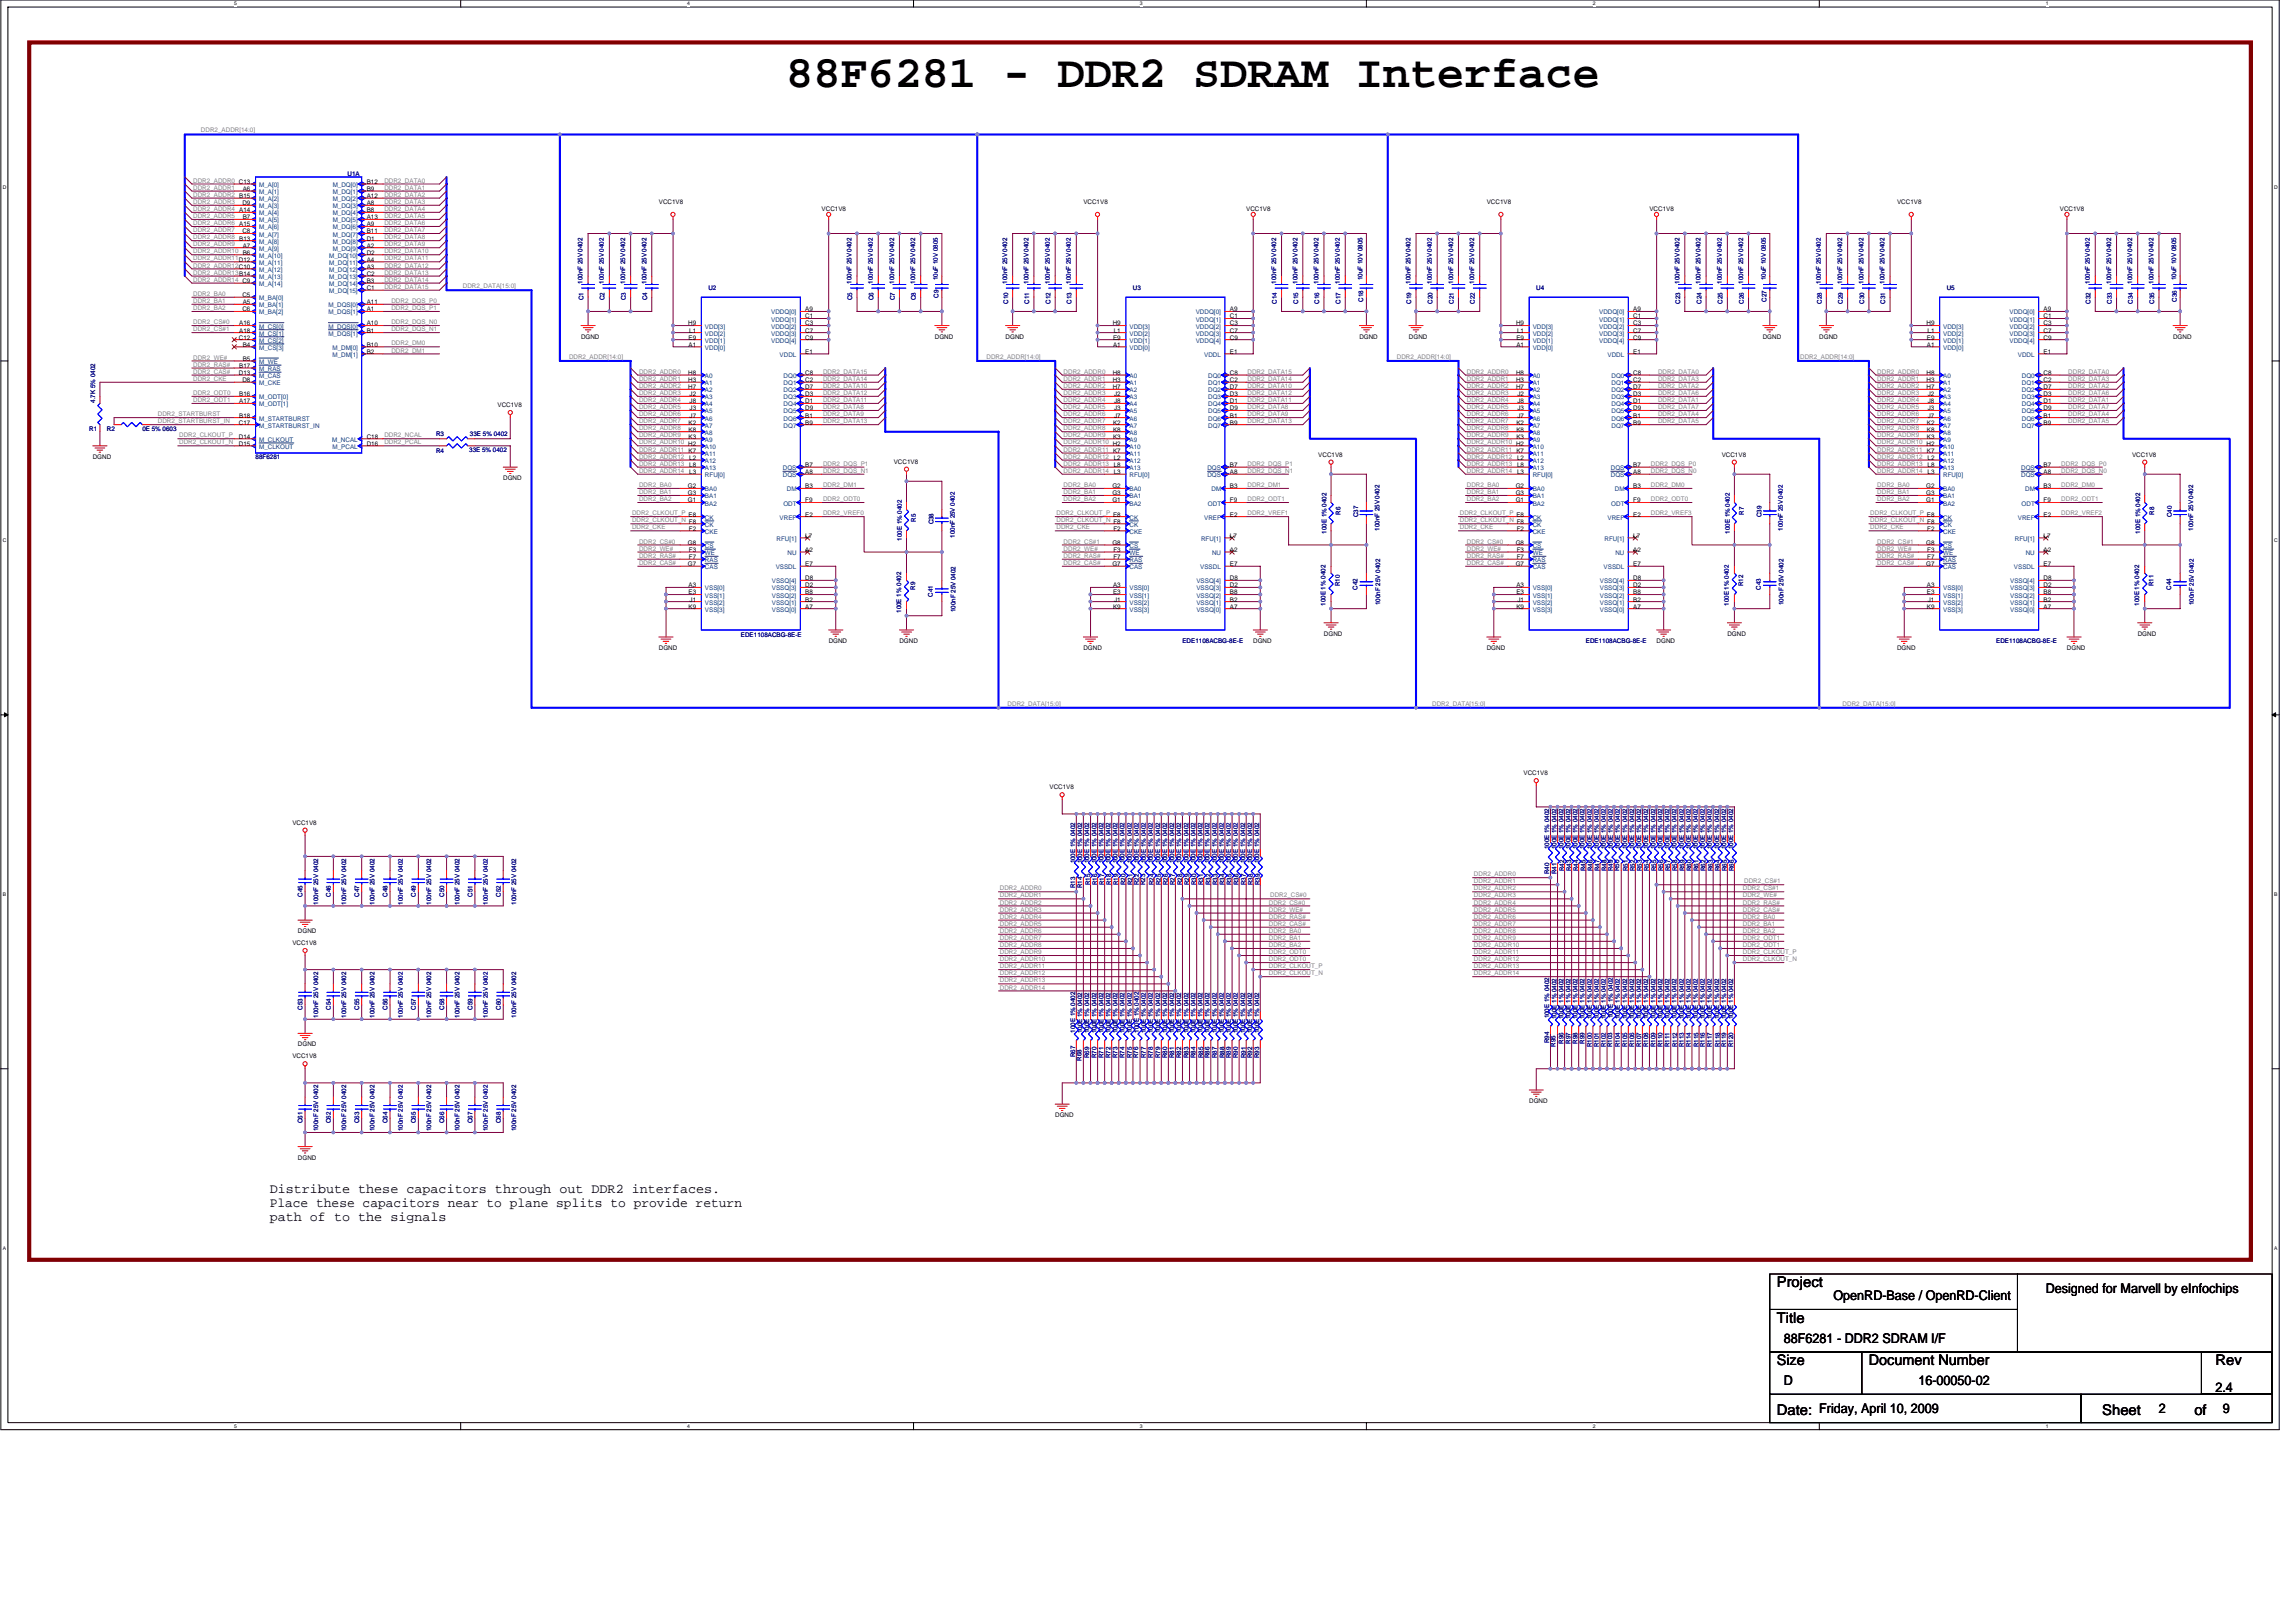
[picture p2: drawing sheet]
<svg xmlns="http://www.w3.org/2000/svg" width="420mm" height="297mm" viewBox="0 0 420 297" stroke-linecap="round" stroke-linejoin="round" font-family="sans-serif">
<defs><g id="words">
<text font-size="8.3" x="143.9" y="16">88F6281 - DDR2 SDRAM Interface</text>
<g font-size="2.7">
<text x="325.3" y="235.6">Project</text>
<text x="325.3" y="242.1">Title</text>
<text x="325.3" y="249.8">Size</text>
<text x="342.1" y="249.9">Document Number</text>
<text x="405.6" y="249.9">Rev</text>
<text x="325.3" y="258.9">Date: Friday, April 10, 2009</text>
<text x="384.9" y="258.9">Sheet</text>
<text x="401.7" y="258.9">of</text>
</g>
<g font-size="2.5">
<text x="49.4" y="218.3">Distribute these capacitors through out DDR2 interfaces.</text>
<text x="49.4" y="220.9">Place these capacitors near to plane splits to provide return</text>
<text x="49.4" y="223.5">path of to the signals</text>
<text x="335.7" y="238">OpenRD-Base / OpenRD-Client</text>
<text x="374.5" y="236.7">Designed for Marvell by eInfochips</text>
<text x="326.6" y="245.7">88F6281 - DDR2 SDRAM I/F</text>
<text x="326.6" y="253.5">D</text>
<text x="351.2" y="253.5">16-00050-02</text>
<text x="405.6" y="254.8">2.4</text>
<text x="395.3" y="258.7">2</text>
<text x="406.9" y="258.7">9</text>
</g>
<g font-size="1.2" fill="#808080">
<text x="36.8" y="24.2">DDR2_ADDR[14:0]</text>
<text x="35.4" y="33.4">DDR2_ADDR0 C13</text>
<text x="35.4" y="34.7">DDR2_ADDR1</text>
<text x="70.4" y="33.4">DDR2_DATA0</text>
<text x="70.4" y="34.7">DDR2_DATA1</text>
<text x="35.4" y="36">DDR2_ADDR2 B15</text>
<text x="35.4" y="37.3">DDR2_ADDR3</text>
<text x="35.4" y="38.6">DDR2_ADDR4 A14</text>
<text x="35.4" y="39.9">DDR2_ADDR5</text>
<text x="35.4" y="41.2">DDR2_ADDR6 A15</text>
<text x="70.4" y="36">DDR2_DATA2</text>
<text x="70.4" y="37.3">DDR2_DATA3</text>
<text x="70.4" y="38.6">DDR2_DATA4</text>
<text x="70.4" y="39.9">DDR2_DATA5</text>
<text x="70.4" y="41.2">DDR2_DATA6</text>
<text x="35.4" y="42.5">DDR2_ADDR7</text>
<text x="35.4" y="43.8">DDR2_ADDR8 B13</text>
<text x="35.4" y="45.1">DDR2_ADDR9</text>
<text x="35.4" y="46.4">DDR2_ADDR10 B6</text>
<text x="35.4" y="47.7">DDR2_ADDR11D12</text>
<text x="70.4" y="42.5">DDR2_DATA7</text>
<text x="70.4" y="43.8">DDR2_DATA8</text>
<text x="70.4" y="45.1">DDR2_DATA9</text>
<text x="70.4" y="46.4">DDR2_DATA10</text>
<text x="70.4" y="47.7">DDR2_DATA11</text>
<text x="35.4" y="49">DDR2_ADDR12C10</text>
<text x="35.4" y="50.3">DDR2_ADDR13B14</text>
<text x="35.4" y="51.6">DDR2_ADDR14 C9</text>
<text x="70.4" y="49">DDR2_DATA12</text>
<text x="70.4" y="50.3">DDR2_DATA13</text>
<text x="70.4" y="51.6">DDR2_DATA14</text>
<text x="70.4" y="52.9">DDR2_DATA15</text>
<text x="84.7" y="52.7">DDR2_DATA[15:0]</text>
<text x="35.4" y="54.1">DDR2_BA0</text>
<text x="35.4" y="55.4">DDR2_BA1</text>
<text x="35.4" y="56.7">DDR2_BA2</text>
<text x="35.4" y="59.3">DDR2_CS#0</text>
<text x="71.7" y="55.4">DDR2_DQS_P0</text>
<text x="71.7" y="56.7">DDR2_DQS_P1</text>
<text x="71.7" y="59.3">DDR2_DQS_N0</text>
<text x="35.4" y="60.6">DDR2_CS#1</text>
<text x="35.4" y="65.8">DDR2_WE#</text>
<text x="71.7" y="60.6">DDR2_DQS_N1</text>
<text x="71.7" y="63.2">DDR2_DM0</text>
<text x="71.7" y="64.5">DDR2_DM1</text>
<text x="104.2" y="65.7">DDR2_ADDR[14:0]</text>
<text x="180.6" y="65.7">DDR2_ADDR[14:0]</text>
<text x="255.7" y="65.7">DDR2_ADDR[14:0]</text>
<text x="329.6" y="65.7">DDR2_ADDR[14:0]</text>
<text x="35.4" y="67.1">DDR2_RAS#</text>
<text x="35.4" y="68.4">DDR2_CAS#</text>
<text x="35.4" y="69.7">DDR2_CKE</text>
<text x="117" y="68.4">DDR2_ADDR0</text>
<text x="117" y="69.7">DDR2_ADDR1</text>
<text x="117" y="71">DDR2_ADDR2</text>
<text x="150.7" y="68.4">DDR2_DATA15</text>
<text x="150.7" y="69.7">DDR2_DATA14</text>
<text x="150.7" y="71">DDR2_DATA10</text>
<text x="194.7" y="68.4">DDR2_ADDR0</text>
<text x="194.7" y="69.7">DDR2_ADDR1</text>
<text x="194.7" y="71">DDR2_ADDR2</text>
<text x="228.4" y="68.4">DDR2_DATA15</text>
<text x="228.4" y="69.7">DDR2_DATA14</text>
<text x="228.4" y="71">DDR2_DATA10</text>
<text x="268.6" y="68.4">DDR2_ADDR0</text>
<text x="268.6" y="69.7">DDR2_ADDR1</text>
<text x="268.6" y="71">DDR2_ADDR2</text>
<text x="303.5" y="68.4">DDR2_DATA0</text>
<text x="303.5" y="69.7">DDR2_DATA3</text>
<text x="303.5" y="71">DDR2_DATA2</text>
<text x="343.7" y="68.4">DDR2_ADDR0</text>
<text x="343.7" y="69.7">DDR2_ADDR1</text>
<text x="343.7" y="71">DDR2_ADDR2</text>
<text x="378.7" y="68.4">DDR2_DATA0</text>
<text x="378.7" y="69.7">DDR2_DATA3</text>
<text x="378.7" y="71">DDR2_DATA2</text>
<text x="28.9" y="76.2">DDR2_STARTBURST</text>
<text x="28.9" y="77.5">DDR2_STARTBURST_IN</text>
<text x="35.4" y="72.3">DDR2_ODT0</text>
<text x="35.4" y="73.6">DDR2_ODT1</text>
<text x="117" y="72.3">DDR2_ADDR3</text>
<text x="117" y="73.6">DDR2_ADDR4</text>
<text x="117" y="74.9">DDR2_ADDR5</text>
<text x="117" y="76.2">DDR2_ADDR6</text>
<text x="117" y="77.5">DDR2_ADDR7</text>
<text x="150.7" y="72.3">DDR2_DATA12</text>
<text x="150.7" y="73.6">DDR2_DATA11</text>
<text x="150.7" y="74.9">DDR2_DATA8</text>
<text x="150.7" y="76.2">DDR2_DATA9</text>
<text x="150.7" y="77.5">DDR2_DATA13</text>
<text x="194.7" y="72.3">DDR2_ADDR3</text>
<text x="194.7" y="73.6">DDR2_ADDR4</text>
<text x="194.7" y="74.9">DDR2_ADDR5</text>
<text x="194.7" y="76.2">DDR2_ADDR6</text>
<text x="194.7" y="77.5">DDR2_ADDR7</text>
<text x="228.4" y="72.3">DDR2_DATA12</text>
<text x="228.4" y="73.6">DDR2_DATA11</text>
<text x="228.4" y="74.9">DDR2_DATA8</text>
<text x="228.4" y="76.2">DDR2_DATA9</text>
<text x="228.4" y="77.5">DDR2_DATA13</text>
<text x="268.6" y="72.3">DDR2_ADDR3</text>
<text x="268.6" y="73.6">DDR2_ADDR4</text>
<text x="268.6" y="74.9">DDR2_ADDR5</text>
<text x="268.6" y="76.2">DDR2_ADDR6</text>
<text x="268.6" y="77.5">DDR2_ADDR7</text>
<text x="303.5" y="72.3">DDR2_DATA6</text>
<text x="303.5" y="73.6">DDR2_DATA1</text>
<text x="303.5" y="74.9">DDR2_DATA7</text>
<text x="303.5" y="76.2">DDR2_DATA4</text>
<text x="303.5" y="77.5">DDR2_DATA5</text>
<text x="343.7" y="72.3">DDR2_ADDR3</text>
<text x="343.7" y="73.6">DDR2_ADDR4</text>
<text x="343.7" y="74.9">DDR2_ADDR5</text>
<text x="343.7" y="76.2">DDR2_ADDR6</text>
<text x="343.7" y="77.5">DDR2_ADDR7</text>
<text x="378.7" y="72.3">DDR2_DATA6</text>
<text x="378.7" y="73.6">DDR2_DATA1</text>
<text x="378.7" y="74.9">DDR2_DATA7</text>
<text x="378.7" y="76.2">DDR2_DATA4</text>
<text x="378.7" y="77.5">DDR2_DATA5</text>
<text x="32.8" y="80.1">DDR2_CLKOUT_P</text>
<text x="32.8" y="81.3">DDR2_CLKOUT_N</text>
<text x="70.4" y="80.1">DDR2_NCAL</text>
<text x="70.4" y="81.3">DDR2_PCAL</text>
<text x="117" y="78.8">DDR2_ADDR8</text>
<text x="117" y="80.1">DDR2_ADDR9</text>
<text x="117" y="81.3">DDR2_ADDR10 H2</text>
<text x="117" y="82.7">DDR2_ADDR11 K7</text>
<text x="117" y="83.9">DDR2_ADDR12</text>
<text x="194.7" y="78.8">DDR2_ADDR8</text>
<text x="194.7" y="80.1">DDR2_ADDR9</text>
<text x="194.7" y="81.3">DDR2_ADDR10 H2</text>
<text x="194.7" y="82.7">DDR2_ADDR11 K7</text>
<text x="194.7" y="83.9">DDR2_ADDR12</text>
<text x="268.6" y="78.8">DDR2_ADDR8</text>
<text x="268.6" y="80.1">DDR2_ADDR9</text>
<text x="268.6" y="81.3">DDR2_ADDR10 H2</text>
<text x="268.6" y="82.7">DDR2_ADDR11 K7</text>
<text x="268.6" y="83.9">DDR2_ADDR12</text>
<text x="343.7" y="78.8">DDR2_ADDR8</text>
<text x="343.7" y="80.1">DDR2_ADDR9</text>
<text x="343.7" y="81.3">DDR2_ADDR10 H2</text>
<text x="343.7" y="82.7">DDR2_ADDR11 K7</text>
<text x="343.7" y="83.9">DDR2_ADDR12</text>
<text x="117" y="85.2">DDR2_ADDR13</text>
<text x="117" y="86.5">DDR2_ADDR14</text>
<text x="117" y="89.1">DDR2_BA0</text>
<text x="150.7" y="85.2">DDR2_DQS_P1</text>
<text x="150.7" y="86.5">DDR2_DQS_N1</text>
<text x="150.7" y="89.1">DDR2_DM1</text>
<text x="194.7" y="85.2">DDR2_ADDR13</text>
<text x="194.7" y="86.5">DDR2_ADDR14</text>
<text x="194.7" y="89.1">DDR2_BA0</text>
<text x="228.4" y="85.2">DDR2_DQS_P1</text>
<text x="228.4" y="86.5">DDR2_DQS_N1</text>
<text x="228.4" y="89.1">DDR2_DM1</text>
<text x="268.6" y="85.2">DDR2_ADDR13</text>
<text x="268.6" y="86.5">DDR2_ADDR14</text>
<text x="268.6" y="89.1">DDR2_BA0</text>
<text x="302.2" y="85.2">DDR2_DQS_P0</text>
<text x="302.2" y="86.5">DDR2_DQS_N0</text>
<text x="302.2" y="89.1">DDR2_DM0</text>
<text x="343.7" y="85.2">DDR2_ADDR13</text>
<text x="343.7" y="86.5">DDR2_ADDR14</text>
<text x="343.7" y="89.1">DDR2_BA0</text>
<text x="377.4" y="85.2">DDR2_DQS_P0</text>
<text x="377.4" y="86.5">DDR2_DQS_N0</text>
<text x="377.4" y="89.1">DDR2_DM0</text>
<text x="115.7" y="94.3">DDR2_CLKOUT_P E8</text>
<text x="115.7" y="95.6">DDR2_CLKOUT_N F8</text>
<text x="117" y="90.4">DDR2_BA1</text>
<text x="117" y="91.7">DDR2_BA2</text>
<text x="150.7" y="91.7">DDR2_ODT0</text>
<text x="150.7" y="94.3">DDR2_VREF0</text>
<text x="193.4" y="94.3">DDR2_CLKOUT_P E8</text>
<text x="193.4" y="95.6">DDR2_CLKOUT_N F8</text>
<text x="194.7" y="91.7">DDR2_BA2</text>
<text x="194.7" y="90.4">DDR2_BA1</text>
<text x="228.4" y="91.7">DDR2_ODT1</text>
<text x="228.4" y="94.3">DDR2_VREF1</text>
<text x="267.3" y="94.3">DDR2_CLKOUT_P E8</text>
<text x="267.3" y="95.6">DDR2_CLKOUT_N F8</text>
<text x="268.6" y="91.7">DDR2_BA2</text>
<text x="268.6" y="90.4">DDR2_BA1</text>
<text x="302.2" y="91.7">DDR2_ODT0</text>
<text x="302.2" y="94.3">DDR2_VREF3</text>
<text x="342.4" y="94.3">DDR2_CLKOUT_P E8</text>
<text x="342.4" y="95.6">DDR2_CLKOUT_N F8</text>
<text x="343.7" y="91.7">DDR2_BA2</text>
<text x="343.7" y="90.4">DDR2_BA1</text>
<text x="377.4" y="91.7">DDR2_ODT1</text>
<text x="377.4" y="94.3">DDR2_VREF2</text>
<text x="115.7" y="96.9">DDR2_CKE</text>
<text x="117" y="99.5">DDR2_CS#0</text>
<text x="117" y="100.8">DDR2_WE#</text>
<text x="193.4" y="96.9">DDR2_CKE</text>
<text x="194.7" y="99.5">DDR2_CS#1</text>
<text x="194.7" y="100.8">DDR2_WE#</text>
<text x="267.3" y="96.9">DDR2_CKE</text>
<text x="268.6" y="99.5">DDR2_CS#0</text>
<text x="268.6" y="100.8">DDR2_WE#</text>
<text x="342.4" y="96.9">DDR2_CKE</text>
<text x="343.7" y="99.5">DDR2_CS#1</text>
<text x="343.7" y="100.8">DDR2_WE#</text>
<text x="117" y="102.1">DDR2_RAS#</text>
<text x="117" y="103.4">DDR2_CAS#</text>
<text x="194.7" y="102.1">DDR2_RAS#</text>
<text x="194.7" y="103.4">DDR2_CAS#</text>
<text x="268.6" y="102.1">DDR2_RAS#</text>
<text x="268.6" y="103.4">DDR2_CAS#</text>
<text x="343.7" y="102.1">DDR2_RAS#</text>
<text x="343.7" y="103.4">DDR2_CAS#</text>
<text x="184.5" y="129.2">DDR2_DATA[15:0]</text>
<text x="262.2" y="129.2">DDR2_DATA[15:0]</text>
<text x="337.3" y="129.2">DDR2_DATA[15:0]</text>
<text x="269.8" y="160.4">DDR2_ADDR0</text>
<text x="269.8" y="161.7">DDR2_ADDR1</text>
<text x="319.3" y="161.7">DDR2_CS#1</text>
<text x="183.1" y="163">DDR2_ADDR0</text>
<text x="183.1" y="164.3">DDR2_ADDR1</text>
<text x="183.1" y="165.5">DDR2_ADDR2</text>
<text x="183.1" y="166.9">DDR2_ADDR3</text>
<text x="232.3" y="165.5">DDR2_CS#0</text>
<text x="232.3" y="166.9">DDR2_WE#</text>
<text x="232.5" y="164.3">DDR2_CS#0</text>
<text x="269.8" y="166.9">DDR2_ADDR5</text>
<text x="269.8" y="163">DDR2_ADDR2</text>
<text x="269.8" y="164.3">DDR2_ADDR3</text>
<text x="269.8" y="165.5">DDR2_ADDR4</text>
<text x="319.1" y="163">DDR2_CS#1</text>
<text x="319.1" y="164.3">DDR2_WE#</text>
<text x="319.1" y="165.5">DDR2_RAS#</text>
<text x="319.1" y="166.9">DDR2_CAS#</text>
<text x="183.1" y="169.4">DDR2_ADDR5</text>
<text x="183.1" y="170.7">DDR2_ADDR6</text>
<text x="183.1" y="168.1">DDR2_ADDR4</text>
<text x="183.1" y="172">DDR2_ADDR7</text>
<text x="183.1" y="173.3">DDR2_ADDR8</text>
<text x="232.3" y="168.1">DDR2_RAS#</text>
<text x="232.3" y="169.4">DDR2_CAS#</text>
<text x="232.3" y="170.7">DDR2_BA0</text>
<text x="232.3" y="172">DDR2_BA1</text>
<text x="232.3" y="173.3">DDR2_BA2</text>
<text x="269.8" y="168.1">DDR2_ADDR6</text>
<text x="269.8" y="169.4">DDR2_ADDR7</text>
<text x="269.8" y="170.7">DDR2_ADDR8</text>
<text x="269.8" y="172">DDR2_ADDR9</text>
<text x="269.8" y="173.3">DDR2_ADDR10</text>
<text x="319.1" y="168.1">DDR2_BA0</text>
<text x="319.1" y="169.4">DDR2_BA1</text>
<text x="319.1" y="170.7">DDR2_BA2</text>
<text x="319.1" y="172">DDR2_ODT1</text>
<text x="319.1" y="173.3">DDR2_ODT1</text>
<text x="183.1" y="174.6">DDR2_ADDR9</text>
<text x="183.1" y="179.8">DDR2_ADDR13</text>
<text x="183.1" y="175.9">DDR2_ADDR10</text>
<text x="183.1" y="177.2">DDR2_ADDR11</text>
<text x="183.1" y="178.5">DDR2_ADDR12</text>
<text x="232.3" y="174.6">DDR2_ODT0</text>
<text x="232.3" y="175.9">DDR2_ODT0</text>
<text x="232.3" y="177.2">DDR2_CLKOUT_P</text>
<text x="232.3" y="178.5">DDR2_CLKOUT_N</text>
<text x="269.8" y="177.2">DDR2_ADDR13</text>
<text x="269.8" y="178.5">DDR2_ADDR14</text>
<text x="269.8" y="174.6">DDR2_ADDR11</text>
<text x="269.8" y="175.9">DDR2_ADDR12</text>
<text x="319.1" y="174.6">DDR2_CLKOUT_P</text>
<text x="319.1" y="175.9">DDR2_CLKOUT_N</text>
<text x="183.1" y="181.1">DDR2_ADDR14</text>
</g>
<g font-size="1.2">
<text x="44.4" y="34.9">A6</text>
<text x="67.1" y="33.7">B12</text>
<text x="67.1" y="34.9">B9</text>
<text x="44.4" y="37.5">D9</text>
<text x="44.4" y="40.1">B7</text>
<text x="67.1" y="36.2">A12</text>
<text x="67.1" y="37.5">A8</text>
<text x="67.1" y="38.8">B8</text>
<text x="67.1" y="40.1">A13</text>
<text x="67.1" y="41.4">A9</text>
<text x="120.6" y="37.3">VCC1V8</text>
<text x="150.4" y="38.7">VCC1V8</text>
<text x="198.3" y="37.3">VCC1V8</text>
<text x="228.1" y="38.7">VCC1V8</text>
<text x="272.2" y="37.3">VCC1V8</text>
<text x="302" y="38.7">VCC1V8</text>
<text x="347.3" y="37.3">VCC1V8</text>
<text x="377.1" y="38.7">VCC1V8</text>
<text x="44.4" y="42.7">C8</text>
<text x="44.4" y="45.3">A7</text>
<text x="67.1" y="42.7">B11</text>
<text x="67.1" y="44">D1</text>
<text x="67.1" y="45.3">A2</text>
<text x="67.1" y="46.6">D2</text>
<text x="67.1" y="47.9">A4</text>
<text x="67.1" y="49.2">A3</text>
<text x="67.1" y="50.5">C2</text>
<text x="67.1" y="51.8">B3</text>
<text x="67.1" y="53.1">C1</text>
<text x="43.8" y="59.6">A16</text>
<text x="44.4" y="54.4">C5</text>
<text x="44.4" y="57">C6</text>
<text x="44.4" y="55.7">A5</text>
<text x="67.1" y="59.6">A10</text>
<text x="67.1" y="55.7">A11</text>
<text x="67.1" y="57">A1</text>
<text x="126" y="59.6">H9</text>
<text x="147.4" y="57">A9</text>
<text x="147.4" y="58.3">C1</text>
<text x="147.4" y="59.6">C3</text>
<text x="203.7" y="59.6">H9</text>
<text x="225.2" y="57">A9</text>
<text x="225.2" y="58.3">C1</text>
<text x="225.2" y="59.6">C3</text>
<text x="277.5" y="59.6">H9</text>
<text x="299" y="57">A9</text>
<text x="299" y="58.3">C1</text>
<text x="299" y="59.6">C3</text>
<text x="352.7" y="59.6">H9</text>
<text x="374.1" y="57">A9</text>
<text x="374.1" y="58.3">C1</text>
<text x="374.1" y="59.6">C3</text>
<text x="43.7" y="62.1">C12</text>
<text x="43.8" y="60.9">A18</text>
<text x="44.4" y="63.5">B4</text>
<text x="67.1" y="60.9">B1</text>
<text x="67.1" y="63.5">B10</text>
<text x="67.1" y="64.7">B2</text>
<text x="106.4" y="62">DGND</text>
<text x="126.1" y="63.5">A1</text>
<text x="126.1" y="62.1">E9</text>
<text x="126.2" y="60.9">L1</text>
<text x="147.4" y="60.9">C7</text>
<text x="147.4" y="62.1">C9</text>
<text x="147.4" y="64.7">E1</text>
<text x="171.1" y="62">DGND</text>
<text x="184.1" y="62">DGND</text>
<text x="203.8" y="63.5">A1</text>
<text x="203.8" y="62.1">E9</text>
<text x="203.9" y="60.9">L1</text>
<text x="225.2" y="60.9">C7</text>
<text x="225.2" y="62.1">C9</text>
<text x="225.2" y="64.7">E1</text>
<text x="248.9" y="62">DGND</text>
<text x="257.9" y="62">DGND</text>
<text x="277.6" y="63.5">A1</text>
<text x="277.6" y="62.1">E9</text>
<text x="277.7" y="60.9">L1</text>
<text x="299" y="60.9">C7</text>
<text x="299" y="62.1">C9</text>
<text x="299" y="64.7">E1</text>
<text x="322.7" y="62">DGND</text>
<text x="333.1" y="62">DGND</text>
<text x="352.8" y="63.5">A1</text>
<text x="352.8" y="62.1">E9</text>
<text x="352.9" y="60.9">L1</text>
<text x="374.1" y="64.7">E1</text>
<text x="374.1" y="60.9">C7</text>
<text x="374.1" y="62.1">C9</text>
<text x="397.8" y="62">DGND</text>
<text x="43.7" y="68.6">D13</text>
<text x="43.8" y="67.3">B17</text>
<text x="44.4" y="69.9">D8</text>
<text x="44.4" y="66">B5</text>
<text x="126" y="68.6">H8</text>
<text x="126" y="69.9">H3</text>
<text x="126" y="71.2">H7</text>
<text x="147.4" y="68.6">C8</text>
<text x="147.4" y="69.9">C2</text>
<text x="147.4" y="71.2">D7</text>
<text x="203.7" y="68.6">H8</text>
<text x="203.7" y="69.9">H3</text>
<text x="203.7" y="71.2">H7</text>
<text x="225.2" y="68.6">C8</text>
<text x="225.2" y="69.9">C2</text>
<text x="225.2" y="71.2">D7</text>
<text x="277.5" y="68.6">H8</text>
<text x="277.5" y="69.9">H3</text>
<text x="277.5" y="71.2">H7</text>
<text x="299" y="68.6">C8</text>
<text x="299" y="69.9">C2</text>
<text x="299" y="71.2">D7</text>
<text x="352.7" y="68.6">H8</text>
<text x="352.7" y="69.9">H3</text>
<text x="352.7" y="71.2">H7</text>
<text x="374.1" y="68.6">C8</text>
<text x="374.1" y="69.9">C2</text>
<text x="374.1" y="71.2">D7</text>
<text x="43.7" y="77.7">C17</text>
<text x="43.8" y="72.5">B16</text>
<text x="43.8" y="73.8">A17</text>
<text x="43.8" y="76.4">B18</text>
<text x="91.1" y="74.5">VCC1V8</text>
<text x="126.1" y="77.7">K2</text>
<text x="126.2" y="72.5">J2</text>
<text x="126.2" y="73.8">J8</text>
<text x="126.2" y="75.1">J3</text>
<text x="126.2" y="76.4">J7</text>
<text x="147.4" y="72.5">D3</text>
<text x="147.4" y="73.8">D1</text>
<text x="147.4" y="75.1">D9</text>
<text x="147.4" y="76.4">B1</text>
<text x="147.4" y="77.7">B9</text>
<text x="203.8" y="77.7">K2</text>
<text x="204" y="72.5">J2</text>
<text x="204" y="73.8">J8</text>
<text x="204" y="75.1">J3</text>
<text x="204" y="76.4">J7</text>
<text x="225.2" y="72.5">D3</text>
<text x="225.2" y="73.8">D1</text>
<text x="225.2" y="75.1">D9</text>
<text x="225.2" y="76.4">B1</text>
<text x="225.2" y="77.7">B9</text>
<text x="277.6" y="77.7">K2</text>
<text x="277.8" y="72.5">J2</text>
<text x="277.8" y="73.8">J8</text>
<text x="277.8" y="75.1">J3</text>
<text x="277.8" y="76.4">J7</text>
<text x="299" y="72.5">D3</text>
<text x="299" y="73.8">D1</text>
<text x="299" y="75.1">D9</text>
<text x="299" y="76.4">B1</text>
<text x="299" y="77.7">B9</text>
<text x="352.8" y="77.7">K2</text>
<text x="352.9" y="72.5">J2</text>
<text x="352.9" y="73.8">J8</text>
<text x="352.9" y="75.1">J3</text>
<text x="352.9" y="76.4">J7</text>
<text x="374.1" y="72.5">D3</text>
<text x="374.1" y="73.8">D1</text>
<text x="374.1" y="75.1">D9</text>
<text x="374.1" y="76.4">B1</text>
<text x="374.1" y="77.7">B9</text>
<text x="17" y="84">DGND</text>
<text x="43.7" y="80.3">D14</text>
<text x="43.7" y="81.6">D15</text>
<text x="67.1" y="81.6">D16</text>
<text x="67.1" y="80.3">C18</text>
<text x="126.1" y="79">K8</text>
<text x="126.1" y="80.3">K3</text>
<text x="203.8" y="79">K8</text>
<text x="203.8" y="80.3">K3</text>
<text x="241.4" y="83.6">VCC1V8</text>
<text x="277.6" y="79">K8</text>
<text x="277.6" y="80.3">K3</text>
<text x="315.2" y="83.6">VCC1V8</text>
<text x="352.8" y="79">K8</text>
<text x="352.8" y="80.3">K3</text>
<text x="390.3" y="83.6">VCC1V8</text>
<text x="92.1" y="87.9">DGND</text>
<text x="125.9" y="89.4">G2</text>
<text x="126.2" y="84.2">L2</text>
<text x="126.2" y="86.8">L3</text>
<text x="126.2" y="85.5">L8</text>
<text x="147.4" y="86.8">A8</text>
<text x="147.4" y="85.5">B7</text>
<text x="147.4" y="89.4">B3</text>
<text x="163.6" y="84.9">VCC1V8</text>
<text x="203.7" y="89.4">G2</text>
<text x="203.9" y="84.2">L2</text>
<text x="203.9" y="86.8">L3</text>
<text x="203.9" y="85.5">L8</text>
<text x="225.2" y="89.4">B3</text>
<text x="225.2" y="86.8">A8</text>
<text x="225.2" y="85.5">B7</text>
<text x="277.5" y="89.4">G2</text>
<text x="277.7" y="84.2">L2</text>
<text x="277.7" y="86.8">L3</text>
<text x="277.7" y="85.5">L8</text>
<text x="299" y="89.4">B3</text>
<text x="299" y="86.8">A8</text>
<text x="299" y="85.5">B7</text>
<text x="352.6" y="89.4">G2</text>
<text x="352.9" y="84.2">L2</text>
<text x="352.9" y="86.8">L3</text>
<text x="352.9" y="85.5">L8</text>
<text x="374.1" y="89.4">B3</text>
<text x="374.1" y="86.8">A8</text>
<text x="374.1" y="85.5">B7</text>
<text x="125.9" y="90.7">G3</text>
<text x="125.9" y="91.9">G1</text>
<text x="147.4" y="91.9">F9</text>
<text x="147.4" y="94.5">E2</text>
<text x="203.7" y="90.7">G3</text>
<text x="203.7" y="91.9">G1</text>
<text x="225.2" y="91.9">F9</text>
<text x="225.2" y="94.5">E2</text>
<text x="277.5" y="90.7">G3</text>
<text x="277.5" y="91.9">G1</text>
<text x="299" y="91.9">F9</text>
<text x="299" y="94.5">E2</text>
<text x="352.6" y="90.7">G3</text>
<text x="352.6" y="91.9">G1</text>
<text x="374.1" y="91.9">F9</text>
<text x="374.1" y="94.5">E2</text>
<text x="125.9" y="99.7">G8</text>
<text x="126.1" y="97.1">F2</text>
<text x="126.1" y="101">F3</text>
<text x="147.4" y="98.4">L7</text>
<text x="147.4" y="101">A2</text>
<text x="203.7" y="99.7">G8</text>
<text x="203.8" y="97.1">F2</text>
<text x="203.8" y="101">F3</text>
<text x="225.2" y="101">A2</text>
<text x="225.2" y="98.4">L7</text>
<text x="277.5" y="99.7">G8</text>
<text x="277.7" y="97.1">F2</text>
<text x="277.7" y="101">F3</text>
<text x="299" y="98.4">L7</text>
<text x="299" y="101">A2</text>
<text x="352.6" y="99.7">G8</text>
<text x="352.8" y="97.1">F2</text>
<text x="352.8" y="101">F3</text>
<text x="374.1" y="98.4">L7</text>
<text x="374.1" y="101">A2</text>
<text x="125.9" y="103.6">G7</text>
<text x="126.1" y="107.5">A3</text>
<text x="126.1" y="102.3">F7</text>
<text x="147.4" y="107.5">D2</text>
<text x="147.4" y="106.2">D8</text>
<text x="147.4" y="103.6">E7</text>
<text x="203.7" y="103.6">G7</text>
<text x="203.8" y="107.5">A3</text>
<text x="203.8" y="102.3">F7</text>
<text x="225.2" y="107.5">D2</text>
<text x="225.2" y="106.2">D8</text>
<text x="225.2" y="103.6">E7</text>
<text x="277.5" y="103.6">G7</text>
<text x="277.6" y="107.5">A3</text>
<text x="277.7" y="102.3">F7</text>
<text x="299" y="107.5">D2</text>
<text x="299" y="106.2">D8</text>
<text x="299" y="103.6">E7</text>
<text x="352.6" y="103.6">G7</text>
<text x="352.8" y="107.5">A3</text>
<text x="352.8" y="102.3">F7</text>
<text x="374.1" y="107.5">D2</text>
<text x="374.1" y="106.2">D8</text>
<text x="374.1" y="103.6">E7</text>
<text x="126.1" y="108.8">E3</text>
<text x="126.1" y="111.4">K9</text>
<text x="126.2" y="110.1">J1</text>
<text x="147.4" y="111.4">A7</text>
<text x="147.4" y="110.1">B2</text>
<text x="147.4" y="108.8">B8</text>
<text x="203.8" y="108.8">E3</text>
<text x="203.8" y="111.4">K9</text>
<text x="204" y="110.1">J1</text>
<text x="225.2" y="111.4">A7</text>
<text x="225.2" y="110.1">B2</text>
<text x="225.2" y="108.8">B8</text>
<text x="277.6" y="108.8">E3</text>
<text x="277.6" y="111.4">K9</text>
<text x="277.8" y="110.1">J1</text>
<text x="299" y="111.4">A7</text>
<text x="299" y="110.1">B2</text>
<text x="299" y="108.8">B8</text>
<text x="352.8" y="108.8">E3</text>
<text x="352.8" y="111.4">K9</text>
<text x="352.9" y="110.1">J1</text>
<text x="374.1" y="111.4">A7</text>
<text x="374.1" y="110.1">B2</text>
<text x="374.1" y="108.8">B8</text>
<text x="120.6" y="119">DGND</text>
<text x="151.7" y="117.7">DGND</text>
<text x="164.7" y="117.7">DGND</text>
<text x="198.3" y="119">DGND</text>
<text x="229.4" y="117.7">DGND</text>
<text x="242.4" y="116.4">DGND</text>
<text x="272.2" y="119">DGND</text>
<text x="303.3" y="117.7">DGND</text>
<text x="316.2" y="116.4">DGND</text>
<text x="347.3" y="119">DGND</text>
<text x="378.4" y="119">DGND</text>
<text x="391.4" y="116.4">DGND</text>
<text x="278.9" y="141.9">VCC1V8</text>
<text x="192.1" y="144.5">VCC1V8</text>
<text x="53.5" y="151">VCC1V8</text>
<text x="53.5" y="173">VCC1V8</text>
<text x="54.6" y="170.8">DGND</text>
<text x="54.6" y="191.5">DGND</text>
<text x="53.5" y="193.7">VCC1V8</text>
<text x="280" y="201.9">DGND</text>
<text x="193.2" y="204.4">DGND</text>
<text x="54.6" y="212.2">DGND</text>
</g>
<g font-size="1.2" fill="#004080">
<text x="47.4" y="34.2">M_A[0]</text>
<text x="47.4" y="35.5">M_A[1]</text>
<text x="60.9" y="34.2">M_DQ[0]</text>
<text x="60.9" y="35.5">M_DQ[1]</text>
<text x="47.4" y="36.8">M_A[2]</text>
<text x="47.4" y="38.1">M_A[3]</text>
<text x="47.4" y="39.4">M_A[4]</text>
<text x="47.4" y="40.7">M_A[5]</text>
<text x="47.4" y="42">M_A[6]</text>
<text x="60.9" y="36.8">M_DQ[2]</text>
<text x="60.9" y="38.1">M_DQ[3]</text>
<text x="60.9" y="39.4">M_DQ[4]</text>
<text x="60.9" y="40.7">M_DQ[5]</text>
<text x="60.9" y="42">M_DQ[6]</text>
<text x="47.4" y="47.2">M_A[10]</text>
<text x="47.4" y="43.3">M_A[7]</text>
<text x="47.4" y="44.6">M_A[8]</text>
<text x="47.4" y="45.9">M_A[9]</text>
<text x="60.3" y="47.2">M_DQ[10]</text>
<text x="60.9" y="43.3">M_DQ[7]</text>
<text x="60.9" y="44.6">M_DQ[8]</text>
<text x="60.9" y="45.9">M_DQ[9]</text>
<text x="47.4" y="48.5">M_A[11]</text>
<text x="47.4" y="49.8">M_A[12]</text>
<text x="47.4" y="51.1">M_A[13]</text>
<text x="47.4" y="52.4">M_A[14]</text>
<text x="60.3" y="48.5">M_DQ[11]</text>
<text x="60.3" y="49.8">M_DQ[12]</text>
<text x="60.3" y="51.1">M_DQ[13]</text>
<text x="60.3" y="52.4">M_DQ[14]</text>
<text x="60.3" y="53.7">M_DQ[15]</text>
<text x="47.4" y="54.9">M_BA[0]</text>
<text x="47.4" y="56.2">M_BA[1]</text>
<text x="47.4" y="57.6">M_BA[2]</text>
<text x="60.1" y="56.2">M_DQS[0]</text>
<text x="60.1" y="57.6">M_DQS[1]</text>
<text x="141.2" y="57.6">VDDQ[0]</text>
<text x="141.2" y="58.8">VDDQ[1]</text>
<text x="218.9" y="57.6">VDDQ[0]</text>
<text x="218.9" y="58.8">VDDQ[1]</text>
<text x="292.8" y="57.6">VDDQ[0]</text>
<text x="292.8" y="58.8">VDDQ[1]</text>
<text x="367.9" y="57.6">VDDQ[0]</text>
<text x="367.9" y="58.8">VDDQ[1]</text>
<text x="47.4" y="60.1">M_CS[0]</text>
<text x="47.4" y="61.4">M_CS[1]</text>
<text x="47.4" y="62.7">M_CS[2]</text>
<text x="47.4" y="64">M_CS[3]</text>
<text x="60.1" y="60.1">M_DQS[0]</text>
<text x="60.1" y="61.4">M_DQS[1]</text>
<text x="60.9" y="64">M_DM[0]</text>
<text x="60.9" y="65.3">M_DM[1]</text>
<text x="129.1" y="64">VDD[0]</text>
<text x="129.1" y="62.7">VDD[1]</text>
<text x="129.1" y="61.4">VDD[2]</text>
<text x="129.1" y="60.1">VDD[3]</text>
<text x="141.2" y="60.1">VDDQ[2]</text>
<text x="141.2" y="61.4">VDDQ[3]</text>
<text x="141.2" y="62.7">VDDQ[4]</text>
<text x="142.7" y="65.3">VDDL</text>
<text x="206.8" y="64">VDD[0]</text>
<text x="206.8" y="62.7">VDD[1]</text>
<text x="206.8" y="61.4">VDD[2]</text>
<text x="206.8" y="60.1">VDD[3]</text>
<text x="218.9" y="60.1">VDDQ[2]</text>
<text x="218.9" y="61.4">VDDQ[3]</text>
<text x="218.9" y="62.7">VDDQ[4]</text>
<text x="220.5" y="65.3">VDDL</text>
<text x="280.6" y="64">VDD[0]</text>
<text x="280.6" y="62.7">VDD[1]</text>
<text x="280.6" y="61.4">VDD[2]</text>
<text x="280.6" y="60.1">VDD[3]</text>
<text x="292.8" y="60.1">VDDQ[2]</text>
<text x="292.8" y="61.4">VDDQ[3]</text>
<text x="292.8" y="62.7">VDDQ[4]</text>
<text x="294.3" y="65.3">VDDL</text>
<text x="355.8" y="64">VDD[0]</text>
<text x="355.8" y="62.7">VDD[1]</text>
<text x="355.8" y="61.4">VDD[2]</text>
<text x="355.8" y="60.1">VDD[3]</text>
<text x="367.9" y="60.1">VDDQ[2]</text>
<text x="367.9" y="61.4">VDDQ[3]</text>
<text x="367.9" y="62.7">VDDQ[4]</text>
<text x="369.4" y="65.3">VDDL</text>
<text x="47.4" y="69.2">M_CAS</text>
<text x="47.4" y="70.5">M_CKE</text>
<text x="47.4" y="67.9">M_RAS</text>
<text x="47.4" y="66.6">M_WE</text>
<text x="129.1" y="69.2">A0</text>
<text x="129.1" y="70.5">A1</text>
<text x="129.1" y="71.8">A2</text>
<text x="143.5" y="69.2">DQ0</text>
<text x="143.5" y="70.5">DQ1</text>
<text x="143.5" y="71.8">DQ2</text>
<text x="206.8" y="69.2">A0</text>
<text x="206.8" y="70.5">A1</text>
<text x="206.8" y="71.8">A2</text>
<text x="221.2" y="69.2">DQ0</text>
<text x="221.2" y="70.5">DQ1</text>
<text x="221.2" y="71.8">DQ2</text>
<text x="280.6" y="69.2">A0</text>
<text x="280.6" y="70.5">A1</text>
<text x="280.6" y="71.8">A2</text>
<text x="295" y="69.2">DQ0</text>
<text x="295" y="70.5">DQ1</text>
<text x="295" y="71.8">DQ2</text>
<text x="355.8" y="69.2">A0</text>
<text x="355.8" y="70.5">A1</text>
<text x="355.8" y="71.8">A2</text>
<text x="370.2" y="69.2">DQ0</text>
<text x="370.2" y="70.5">DQ1</text>
<text x="370.2" y="71.8">DQ2</text>
<text x="47.4" y="73.1">M_ODT[0]</text>
<text x="47.4" y="74.4">M_ODT[1]</text>
<text x="47.4" y="77">M_STARTBURST</text>
<text x="129.1" y="73.1">A3</text>
<text x="129.1" y="74.4">A4</text>
<text x="129.1" y="75.7">A5</text>
<text x="129.1" y="77">A6</text>
<text x="143.5" y="73.1">DQ3</text>
<text x="143.5" y="74.4">DQ4</text>
<text x="143.5" y="75.7">DQ5</text>
<text x="143.5" y="77">DQ6</text>
<text x="206.8" y="73.1">A3</text>
<text x="206.8" y="74.4">A4</text>
<text x="206.8" y="75.7">A5</text>
<text x="206.8" y="77">A6</text>
<text x="221.2" y="73.1">DQ3</text>
<text x="221.2" y="74.4">DQ4</text>
<text x="221.2" y="75.7">DQ5</text>
<text x="221.2" y="77">DQ6</text>
<text x="280.6" y="73.1">A3</text>
<text x="280.6" y="74.4">A4</text>
<text x="280.6" y="75.7">A5</text>
<text x="280.6" y="77">A6</text>
<text x="295" y="73.1">DQ3</text>
<text x="295" y="74.4">DQ4</text>
<text x="295" y="75.7">DQ5</text>
<text x="295" y="77">DQ6</text>
<text x="355.8" y="73.1">A3</text>
<text x="355.8" y="74.4">A4</text>
<text x="355.8" y="75.7">A5</text>
<text x="355.8" y="77">A6</text>
<text x="370.2" y="73.1">DQ3</text>
<text x="370.2" y="74.4">DQ4</text>
<text x="370.2" y="75.7">DQ5</text>
<text x="370.2" y="77">DQ6</text>
<text x="47.4" y="78.3">M_STARTBURST_IN</text>
<text x="47.4" y="80.9">M_CLKOUT</text>
<text x="47.4" y="82.1">M_CLKOUT</text>
<text x="60.8" y="80.9">M_NCAL</text>
<text x="60.9" y="82.1">M_PCAL</text>
<text x="129.1" y="82.1">A10</text>
<text x="129.1" y="83.5">A11</text>
<text x="129.1" y="78.3">A7</text>
<text x="129.1" y="79.6">A8</text>
<text x="129.1" y="80.9">A9</text>
<text x="143.5" y="78.3">DQ7</text>
<text x="206.8" y="82.1">A10</text>
<text x="206.8" y="83.5">A11</text>
<text x="206.8" y="78.3">A7</text>
<text x="206.8" y="79.6">A8</text>
<text x="206.8" y="80.9">A9</text>
<text x="221.2" y="78.3">DQ7</text>
<text x="280.6" y="82.1">A10</text>
<text x="280.6" y="83.5">A11</text>
<text x="280.6" y="78.3">A7</text>
<text x="280.6" y="79.6">A8</text>
<text x="280.6" y="80.9">A9</text>
<text x="295" y="78.3">DQ7</text>
<text x="355.8" y="82.1">A10</text>
<text x="355.8" y="83.5">A11</text>
<text x="355.8" y="78.3">A7</text>
<text x="355.8" y="79.6">A8</text>
<text x="355.8" y="80.9">A9</text>
<text x="370.2" y="78.3">DQ7</text>
<text x="129.1" y="84.8">A12</text>
<text x="129.1" y="89.9">BA0</text>
<text x="129.1" y="87.3">RFU[0]</text>
<text x="129.1" y="86">A13</text>
<text x="143.3" y="87.3">DQS</text>
<text x="143.3" y="86">DQS</text>
<text x="144.1" y="89.9">DM</text>
<text x="206.8" y="84.8">A12</text>
<text x="206.8" y="89.9">BA0</text>
<text x="206.8" y="87.3">RFU[0]</text>
<text x="206.8" y="86">A13</text>
<text x="221.1" y="87.3">DQS</text>
<text x="221.1" y="86">DQS</text>
<text x="221.8" y="89.9">DM</text>
<text x="280.6" y="84.8">A12</text>
<text x="280.6" y="89.9">BA0</text>
<text x="280.6" y="87.3">RFU[0]</text>
<text x="280.6" y="86">A13</text>
<text x="294.9" y="87.3">DQS</text>
<text x="294.9" y="86">DQS</text>
<text x="295.6" y="89.9">DM</text>
<text x="355.8" y="84.8">A12</text>
<text x="355.8" y="89.9">BA0</text>
<text x="355.8" y="87.3">RFU[0]</text>
<text x="355.8" y="86">A13</text>
<text x="370" y="87.3">DQS</text>
<text x="370" y="86">DQS</text>
<text x="370.8" y="89.9">DM</text>
<text x="129.1" y="91.2">BA1</text>
<text x="129.1" y="95.1">CK</text>
<text x="129.1" y="92.5">BA2</text>
<text x="142.7" y="95.1">VREF</text>
<text x="143.4" y="92.5">ODT</text>
<text x="206.8" y="91.2">BA1</text>
<text x="206.8" y="95.1">CK</text>
<text x="206.8" y="92.5">BA2</text>
<text x="220.5" y="95.1">VREF</text>
<text x="221.1" y="92.5">ODT</text>
<text x="280.6" y="91.2">BA1</text>
<text x="280.6" y="95.1">CK</text>
<text x="280.6" y="92.5">BA2</text>
<text x="294.3" y="95.1">VREF</text>
<text x="295" y="92.5">ODT</text>
<text x="355.8" y="91.2">BA1</text>
<text x="355.8" y="95.1">CK</text>
<text x="355.8" y="92.5">BA2</text>
<text x="369.4" y="95.1">VREF</text>
<text x="370.1" y="92.5">ODT</text>
<text x="129.1" y="96.4">CK</text>
<text x="129.1" y="100.3">CS</text>
<text x="129.1" y="97.7">CKE</text>
<text x="129.1" y="101.6">WE</text>
<text x="142.2" y="99">RFU[1]</text>
<text x="144.2" y="101.6">NU</text>
<text x="206.8" y="96.4">CK</text>
<text x="206.8" y="100.3">CS</text>
<text x="206.8" y="97.7">CKE</text>
<text x="206.8" y="101.6">WE</text>
<text x="219.9" y="99">RFU[1]</text>
<text x="221.9" y="101.6">NU</text>
<text x="280.6" y="96.4">CK</text>
<text x="280.6" y="100.3">CS</text>
<text x="280.6" y="97.7">CKE</text>
<text x="280.6" y="101.6">WE</text>
<text x="293.7" y="99">RFU[1]</text>
<text x="295.8" y="101.6">NU</text>
<text x="355.8" y="96.4">CK</text>
<text x="355.8" y="100.3">CS</text>
<text x="355.8" y="97.7">CKE</text>
<text x="355.8" y="101.6">WE</text>
<text x="368.9" y="99">RFU[1]</text>
<text x="370.9" y="101.6">NU</text>
<text x="129.1" y="104.2">CAS</text>
<text x="129.1" y="102.9">RAS</text>
<text x="141.3" y="106.8">VSSQ[4]</text>
<text x="142" y="104.2">VSSDL</text>
<text x="206.8" y="104.2">CAS</text>
<text x="206.8" y="102.9">RAS</text>
<text x="219" y="106.8">VSSQ[4]</text>
<text x="219.7" y="104.2">VSSDL</text>
<text x="280.6" y="104.2">CAS</text>
<text x="280.6" y="102.9">RAS</text>
<text x="292.9" y="106.8">VSSQ[4]</text>
<text x="293.6" y="104.2">VSSDL</text>
<text x="355.8" y="104.2">CAS</text>
<text x="355.8" y="102.9">RAS</text>
<text x="368" y="106.8">VSSQ[4]</text>
<text x="368.7" y="104.2">VSSDL</text>
<text x="129.1" y="108.1">VSS[0]</text>
<text x="129.1" y="109.4">VSS[1]</text>
<text x="129.1" y="110.7">VSS[2]</text>
<text x="129.1" y="112">VSS[3]</text>
<text x="141.3" y="112">VSSQ[0]</text>
<text x="141.3" y="110.7">VSSQ[1]</text>
<text x="141.3" y="109.4">VSSQ[2]</text>
<text x="141.3" y="108.1">VSSQ[3]</text>
<text x="206.8" y="108.1">VSS[0]</text>
<text x="206.8" y="109.4">VSS[1]</text>
<text x="206.8" y="110.7">VSS[2]</text>
<text x="206.8" y="112">VSS[3]</text>
<text x="219" y="112">VSSQ[0]</text>
<text x="219" y="110.7">VSSQ[1]</text>
<text x="219" y="109.4">VSSQ[2]</text>
<text x="219" y="108.1">VSSQ[3]</text>
<text x="280.6" y="108.1">VSS[0]</text>
<text x="280.6" y="109.4">VSS[1]</text>
<text x="280.6" y="110.7">VSS[2]</text>
<text x="280.6" y="112">VSS[3]</text>
<text x="292.9" y="112">VSSQ[0]</text>
<text x="292.9" y="110.7">VSSQ[1]</text>
<text x="292.9" y="109.4">VSSQ[2]</text>
<text x="292.9" y="108.1">VSSQ[3]</text>
<text x="355.8" y="108.1">VSS[0]</text>
<text x="355.8" y="109.4">VSS[1]</text>
<text x="355.8" y="110.7">VSS[2]</text>
<text x="355.8" y="112">VSS[3]</text>
<text x="368" y="112">VSSQ[0]</text>
<text x="368" y="110.7">VSSQ[1]</text>
<text x="368" y="109.4">VSSQ[2]</text>
<text x="368" y="108.1">VSSQ[3]</text>
</g>
<g font-size="1.2" fill="#000080">
<text x="63.6" y="32.2">U1A</text>
<text x="106.7" y="51.9" transform="rotate(-90 106.7 51.9)">100nF 25V 0402</text>
<text x="110.6" y="51.9" transform="rotate(-90 110.6 51.9)">100nF 25V 0402</text>
<text x="114.5" y="51.9" transform="rotate(-90 114.5 51.9)">100nF 25V 0402</text>
<text x="118.3" y="51.9" transform="rotate(-90 118.3 51.9)">100nF 25V 0402</text>
<text x="129.7" y="53.1">U2</text>
<text x="155.9" y="51.9" transform="rotate(-90 155.9 51.9)">100nF 25V 0402</text>
<text x="159.8" y="51.9" transform="rotate(-90 159.8 51.9)">100nF 25V 0402</text>
<text x="163.7" y="51.9" transform="rotate(-90 163.7 51.9)">100nF 25V 0402</text>
<text x="167.6" y="51.9" transform="rotate(-90 167.6 51.9)">100nF 25V 0402</text>
<text x="171.7" y="51.3" transform="rotate(-90 171.7 51.3)">10uF 10V 0805</text>
<text x="184.4" y="51.9" transform="rotate(-90 184.4 51.9)">100nF 25V 0402</text>
<text x="188.3" y="51.9" transform="rotate(-90 188.3 51.9)">100nF 25V 0402</text>
<text x="192.2" y="51.9" transform="rotate(-90 192.2 51.9)">100nF 25V 0402</text>
<text x="196.1" y="51.9" transform="rotate(-90 196.1 51.9)">100nF 25V 0402</text>
<text x="207.4" y="53.1">U3</text>
<text x="233.6" y="51.9" transform="rotate(-90 233.6 51.9)">100nF 25V 0402</text>
<text x="237.5" y="51.9" transform="rotate(-90 237.5 51.9)">100nF 25V 0402</text>
<text x="241.4" y="51.9" transform="rotate(-90 241.4 51.9)">100nF 25V 0402</text>
<text x="245.3" y="51.9" transform="rotate(-90 245.3 51.9)">100nF 25V 0402</text>
<text x="249.4" y="51.3" transform="rotate(-90 249.4 51.3)">10uF 10V 0805</text>
<text x="258.2" y="51.9" transform="rotate(-90 258.2 51.9)">100nF 25V 0402</text>
<text x="262.1" y="51.9" transform="rotate(-90 262.1 51.9)">100nF 25V 0402</text>
<text x="266" y="51.9" transform="rotate(-90 266 51.9)">100nF 25V 0402</text>
<text x="269.9" y="51.9" transform="rotate(-90 269.9 51.9)">100nF 25V 0402</text>
<text x="281.3" y="53.1">U4</text>
<text x="307.5" y="51.9" transform="rotate(-90 307.5 51.9)">100nF 25V 0402</text>
<text x="311.4" y="51.9" transform="rotate(-90 311.4 51.9)">100nF 25V 0402</text>
<text x="315.2" y="51.9" transform="rotate(-90 315.2 51.9)">100nF 25V 0402</text>
<text x="319.1" y="51.9" transform="rotate(-90 319.1 51.9)">100nF 25V 0402</text>
<text x="323.3" y="51.3" transform="rotate(-90 323.3 51.3)">10uF 10V 0805</text>
<text x="333.4" y="51.9" transform="rotate(-90 333.4 51.9)">100nF 25V 0402</text>
<text x="337.3" y="51.9" transform="rotate(-90 337.3 51.9)">100nF 25V 0402</text>
<text x="341.2" y="51.9" transform="rotate(-90 341.2 51.9)">100nF 25V 0402</text>
<text x="345" y="51.9" transform="rotate(-90 345 51.9)">100nF 25V 0402</text>
<text x="356.4" y="53.1">U5</text>
<text x="382.6" y="51.9" transform="rotate(-90 382.6 51.9)">100nF 25V 0402</text>
<text x="386.5" y="51.9" transform="rotate(-90 386.5 51.9)">100nF 25V 0402</text>
<text x="390.4" y="51.9" transform="rotate(-90 390.4 51.9)">100nF 25V 0402</text>
<text x="394.3" y="51.9" transform="rotate(-90 394.3 51.9)">100nF 25V 0402</text>
<text x="398.4" y="51.3" transform="rotate(-90 398.4 51.3)">10uF 10V 0805</text>
<text x="106.8" y="54.9" transform="rotate(-90 106.8 54.9)">C1</text>
<text x="110.7" y="54.9" transform="rotate(-90 110.7 54.9)">C2</text>
<text x="114.6" y="54.9" transform="rotate(-90 114.6 54.9)">C3</text>
<text x="118.5" y="54.9" transform="rotate(-90 118.5 54.9)">C4</text>
<text x="156" y="54.9" transform="rotate(-90 156 54.9)">C5</text>
<text x="159.9" y="54.9" transform="rotate(-90 159.9 54.9)">C6</text>
<text x="163.8" y="54.9" transform="rotate(-90 163.8 54.9)">C7</text>
<text x="167.7" y="54.9" transform="rotate(-90 167.7 54.9)">C8</text>
<text x="171.8" y="54.5" transform="rotate(-90 171.8 54.5)">C9</text>
<text x="184.5" y="55.6" transform="rotate(-90 184.5 55.6)">C10</text>
<text x="188.4" y="55.6" transform="rotate(-90 188.4 55.6)">C11</text>
<text x="192.3" y="55.6" transform="rotate(-90 192.3 55.6)">C12</text>
<text x="196.2" y="55.6" transform="rotate(-90 196.2 55.6)">C13</text>
<text x="233.8" y="55.6" transform="rotate(-90 233.8 55.6)">C14</text>
<text x="237.6" y="55.6" transform="rotate(-90 237.6 55.6)">C15</text>
<text x="241.5" y="55.6" transform="rotate(-90 241.5 55.6)">C16</text>
<text x="245.4" y="55.6" transform="rotate(-90 245.4 55.6)">C17</text>
<text x="249.6" y="55.2" transform="rotate(-90 249.6 55.2)">C18</text>
<text x="258.4" y="55.6" transform="rotate(-90 258.4 55.6)">C19</text>
<text x="262.3" y="55.6" transform="rotate(-90 262.3 55.6)">C20</text>
<text x="266.1" y="55.6" transform="rotate(-90 266.1 55.6)">C21</text>
<text x="270" y="55.6" transform="rotate(-90 270 55.6)">C22</text>
<text x="307.6" y="55.6" transform="rotate(-90 307.6 55.6)">C23</text>
<text x="311.5" y="55.6" transform="rotate(-90 311.5 55.6)">C24</text>
<text x="315.4" y="55.6" transform="rotate(-90 315.4 55.6)">C25</text>
<text x="319.2" y="55.6" transform="rotate(-90 319.2 55.6)">C26</text>
<text x="323.4" y="55.2" transform="rotate(-90 323.4 55.2)">C27</text>
<text x="333.5" y="55.6" transform="rotate(-90 333.5 55.6)">C28</text>
<text x="337.4" y="55.6" transform="rotate(-90 337.4 55.6)">C29</text>
<text x="341.3" y="55.6" transform="rotate(-90 341.3 55.6)">C30</text>
<text x="345.2" y="55.6" transform="rotate(-90 345.2 55.6)">C31</text>
<text x="382.7" y="55.6" transform="rotate(-90 382.7 55.6)">C32</text>
<text x="386.6" y="55.6" transform="rotate(-90 386.6 55.6)">C33</text>
<text x="390.5" y="55.6" transform="rotate(-90 390.5 55.6)">C34</text>
<text x="394.4" y="55.6" transform="rotate(-90 394.4 55.6)">C35</text>
<text x="398.5" y="55.2" transform="rotate(-90 398.5 55.2)">C36</text>
<text x="17.4" y="73.7" transform="rotate(-90 17.4 73.7)">4.7K 5% 0402</text>
<text x="16.4" y="78.8">R1</text>
<text x="19.6" y="78.8">R2</text>
<text x="26.1" y="78.8">0E 5% 0603</text>
<text x="46.8" y="84">88F6281</text>
<text x="79.8" y="82.8">R4</text>
<text x="79.8" y="79.8">R3</text>
<text x="85.9" y="82.7">33E 5% 0402</text>
<text x="86" y="79.8">33E 5% 0402</text>
<text x="167.7" y="95.5" transform="rotate(-90 167.7 95.5)">R5</text>
<text x="170.9" y="96" transform="rotate(-90 170.9 96)">C38</text>
<text x="245.4" y="94.2" transform="rotate(-90 245.4 94.2)">R6</text>
<text x="248.7" y="94.7" transform="rotate(-90 248.7 94.7)">C37</text>
<text x="319.2" y="94.2" transform="rotate(-90 319.2 94.2)">R7</text>
<text x="322.5" y="94.7" transform="rotate(-90 322.5 94.7)">C39</text>
<text x="394.4" y="94.2" transform="rotate(-90 394.4 94.2)">R8</text>
<text x="397.6" y="94.7" transform="rotate(-90 397.6 94.7)">C40</text>
<text x="165.1" y="99" transform="rotate(-90 165.1 99)">100E 1% 0402</text>
<text x="174.8" y="98.4" transform="rotate(-90 174.8 98.4)">100nF 25V 0402</text>
<text x="242.8" y="97.7" transform="rotate(-90 242.8 97.7)">100E 1% 0402</text>
<text x="252.5" y="97.2" transform="rotate(-90 252.5 97.2)">100nF 25V 0402</text>
<text x="316.7" y="97.7" transform="rotate(-90 316.7 97.7)">100E 1% 0402</text>
<text x="326.4" y="97.2" transform="rotate(-90 326.4 97.2)">100nF 25V 0402</text>
<text x="391.8" y="97.7" transform="rotate(-90 391.8 97.7)">100E 1% 0402</text>
<text x="401.5" y="97.2" transform="rotate(-90 401.5 97.2)">100nF 25V 0402</text>
<text x="167.6" y="107.9" transform="rotate(-90 167.6 107.9)">R9</text>
<text x="245.3" y="107.3" transform="rotate(-90 245.3 107.3)">R10</text>
<text x="248.5" y="107.9" transform="rotate(-90 248.5 107.9)">C42</text>
<text x="319.1" y="107.3" transform="rotate(-90 319.1 107.3)">R12</text>
<text x="322.4" y="107.9" transform="rotate(-90 322.4 107.9)">C43</text>
<text x="394.3" y="107.3" transform="rotate(-90 394.3 107.3)">R11</text>
<text x="397.5" y="107.9" transform="rotate(-90 397.5 107.9)">C44</text>
<text x="165" y="112.2" transform="rotate(-90 165 112.2)">100E 1% 0402</text>
<text x="170.8" y="109.2" transform="rotate(-90 170.8 109.2)">C41</text>
<text x="175" y="112.1" transform="rotate(-90 175 112.1)">100nF 25V 0402</text>
<text x="242.7" y="110.9" transform="rotate(-90 242.7 110.9)">100E 1% 0402</text>
<text x="252.7" y="110.7" transform="rotate(-90 252.7 110.7)">100nF 25V 0402</text>
<text x="316.5" y="110.9" transform="rotate(-90 316.5 110.9)">100E 1% 0402</text>
<text x="326.5" y="110.7" transform="rotate(-90 326.5 110.7)">100nF 25V 0402</text>
<text x="391.7" y="110.9" transform="rotate(-90 391.7 110.9)">100E 1% 0402</text>
<text x="401.6" y="110.7" transform="rotate(-90 401.6 110.7)">100nF 25V 0402</text>
<text x="135.6" y="116.6">EDE1108ACBG-8E-E</text>
<text x="216.5" y="117.7">EDE1108ACBG-8E-E</text>
<text x="290.3" y="117.7">EDE1108ACBG-8E-E</text>
<text x="365.5" y="117.7">EDE1108ACBG-8E-E</text>
<text x="283.6" y="155.4" transform="rotate(-90 283.6 155.4)">100E 1% 0402</text>
<text x="284.9" y="155.4" transform="rotate(-90 284.9 155.4)">100E 1% 0402</text>
<text x="286.2" y="155.4" transform="rotate(-90 286.2 155.4)">100E 1% 0402</text>
<text x="287.5" y="155.4" transform="rotate(-90 287.5 155.4)">100E 1% 0402</text>
<text x="288.8" y="155.4" transform="rotate(-90 288.8 155.4)">100E 1% 0402</text>
<text x="290.1" y="155.4" transform="rotate(-90 290.1 155.4)">100E 1% 0402</text>
<text x="291.4" y="155.4" transform="rotate(-90 291.4 155.4)">100E 1% 0402</text>
<text x="292.7" y="155.4" transform="rotate(-90 292.7 155.4)">100E 1% 0402</text>
<text x="294" y="155.4" transform="rotate(-90 294 155.4)">100E 1% 0402</text>
<text x="295.3" y="155.4" transform="rotate(-90 295.3 155.4)">100E 1% 0402</text>
<text x="296.6" y="155.4" transform="rotate(-90 296.6 155.4)">100E 1% 0402</text>
<text x="297.9" y="155.4" transform="rotate(-90 297.9 155.4)">100E 1% 0402</text>
<text x="299.2" y="155.4" transform="rotate(-90 299.2 155.4)">100E 1% 0402</text>
<text x="300.5" y="155.4" transform="rotate(-90 300.5 155.4)">100E 1% 0402</text>
<text x="301.8" y="155.4" transform="rotate(-90 301.8 155.4)">100E 1% 0402</text>
<text x="303.1" y="155.4" transform="rotate(-90 303.1 155.4)">100E 1% 0402</text>
<text x="304.4" y="155.4" transform="rotate(-90 304.4 155.4)">100E 1% 0402</text>
<text x="305.7" y="155.4" transform="rotate(-90 305.7 155.4)">100E 1% 0402</text>
<text x="306.9" y="155.4" transform="rotate(-90 306.9 155.4)">100E 1% 0402</text>
<text x="308.2" y="155.4" transform="rotate(-90 308.2 155.4)">100E 1% 0402</text>
<text x="309.5" y="155.4" transform="rotate(-90 309.5 155.4)">100E 1% 0402</text>
<text x="310.8" y="155.4" transform="rotate(-90 310.8 155.4)">100E 1% 0402</text>
<text x="312.1" y="155.4" transform="rotate(-90 312.1 155.4)">100E 1% 0402</text>
<text x="313.4" y="155.4" transform="rotate(-90 313.4 155.4)">100E 1% 0402</text>
<text x="314.7" y="155.4" transform="rotate(-90 314.7 155.4)">100E 1% 0402</text>
<text x="316" y="155.4" transform="rotate(-90 316 155.4)">100E 1% 0402</text>
<text x="317.3" y="155.4" transform="rotate(-90 317.3 155.4)">100E 1% 0402</text>
<text x="196.8" y="158" transform="rotate(-90 196.8 158)">100E 1% 0402</text>
<text x="198.1" y="158" transform="rotate(-90 198.1 158)">100E 1% 0402</text>
<text x="199.4" y="158" transform="rotate(-90 199.4 158)">100E 1% 0402</text>
<text x="200.7" y="158" transform="rotate(-90 200.7 158)">100E 1% 0402</text>
<text x="202" y="158" transform="rotate(-90 202 158)">100E 1% 0402</text>
<text x="203.3" y="158" transform="rotate(-90 203.3 158)">100E 1% 0402</text>
<text x="204.6" y="158" transform="rotate(-90 204.6 158)">100E 1% 0402</text>
<text x="205.9" y="158" transform="rotate(-90 205.9 158)">100E 1% 0402</text>
<text x="207.2" y="158" transform="rotate(-90 207.2 158)">100E 1% 0402</text>
<text x="208.5" y="158" transform="rotate(-90 208.5 158)">100E 1% 0402</text>
<text x="209.8" y="158" transform="rotate(-90 209.8 158)">100E 1% 0402</text>
<text x="211.1" y="158" transform="rotate(-90 211.1 158)">100E 1% 0402</text>
<text x="212.4" y="158" transform="rotate(-90 212.4 158)">100E 1% 0402</text>
<text x="213.7" y="158" transform="rotate(-90 213.7 158)">100E 1% 0402</text>
<text x="215" y="158" transform="rotate(-90 215 158)">100E 1% 0402</text>
<text x="216.3" y="158" transform="rotate(-90 216.3 158)">100E 1% 0402</text>
<text x="217.6" y="158" transform="rotate(-90 217.6 158)">100E 1% 0402</text>
<text x="218.9" y="158" transform="rotate(-90 218.9 158)">100E 1% 0402</text>
<text x="220.2" y="158" transform="rotate(-90 220.2 158)">100E 1% 0402</text>
<text x="221.5" y="158" transform="rotate(-90 221.5 158)">100E 1% 0402</text>
<text x="222.7" y="158" transform="rotate(-90 222.7 158)">100E 1% 0402</text>
<text x="224" y="158" transform="rotate(-90 224 158)">100E 1% 0402</text>
<text x="225.3" y="158" transform="rotate(-90 225.3 158)">100E 1% 0402</text>
<text x="226.6" y="158" transform="rotate(-90 226.6 158)">100E 1% 0402</text>
<text x="227.9" y="158" transform="rotate(-90 227.9 158)">100E 1% 0402</text>
<text x="229.2" y="158" transform="rotate(-90 229.2 158)">100E 1% 0402</text>
<text x="230.5" y="158" transform="rotate(-90 230.5 158)">100E 1% 0402</text>
<text x="283.6" y="160" transform="rotate(-90 283.6 160)">R40</text>
<text x="284.9" y="160" transform="rotate(-90 284.9 160)">R41</text>
<text x="286.4" y="159.5" transform="rotate(-90 286.4 159.5)">R42</text>
<text x="287.6" y="159.5" transform="rotate(-90 287.6 159.5)">R43</text>
<text x="288.9" y="159.5" transform="rotate(-90 288.9 159.5)">R44</text>
<text x="290.2" y="159.5" transform="rotate(-90 290.2 159.5)">R45</text>
<text x="291.5" y="159.5" transform="rotate(-90 291.5 159.5)">R46</text>
<text x="292.8" y="159.5" transform="rotate(-90 292.8 159.5)">R47</text>
<text x="294.1" y="159.5" transform="rotate(-90 294.1 159.5)">R48</text>
<text x="295.3" y="159.5" transform="rotate(-90 295.3 159.5)">R49</text>
<text x="296.4" y="159.5" transform="rotate(-90 296.4 159.5)">R50</text>
<text x="298" y="159.5" transform="rotate(-90 298 159.5)">R51</text>
<text x="299.3" y="159.5" transform="rotate(-90 299.3 159.5)">R52</text>
<text x="300.6" y="159.5" transform="rotate(-90 300.6 159.5)">R53</text>
<text x="301.9" y="159.5" transform="rotate(-90 301.9 159.5)">R54</text>
<text x="303.2" y="159.5" transform="rotate(-90 303.2 159.5)">R55</text>
<text x="304.5" y="159.5" transform="rotate(-90 304.5 159.5)">R56</text>
<text x="305.8" y="159.5" transform="rotate(-90 305.8 159.5)">R57</text>
<text x="307.1" y="159.5" transform="rotate(-90 307.1 159.5)">R58</text>
<text x="308.4" y="159.5" transform="rotate(-90 308.4 159.5)">R59</text>
<text x="309.7" y="159.5" transform="rotate(-90 309.7 159.5)">R60</text>
<text x="311" y="159.5" transform="rotate(-90 311 159.5)">R61</text>
<text x="312.3" y="159.5" transform="rotate(-90 312.3 159.5)">R62</text>
<text x="313.6" y="159.5" transform="rotate(-90 313.6 159.5)">R63</text>
<text x="314.8" y="159.5" transform="rotate(-90 314.8 159.5)">R64</text>
<text x="316.2" y="159.5" transform="rotate(-90 316.2 159.5)">R65</text>
<text x="317.4" y="159.5" transform="rotate(-90 317.4 159.5)">R66</text>
<text x="55.4" y="164.1" transform="rotate(-90 55.4 164.1)">C45</text>
<text x="58.2" y="165.5" transform="rotate(-90 58.2 165.5)">100nF 25V 0402</text>
<text x="60.6" y="164.1" transform="rotate(-90 60.6 164.1)">C46</text>
<text x="63.4" y="165.5" transform="rotate(-90 63.4 165.5)">100nF 25V 0402</text>
<text x="65.8" y="164.1" transform="rotate(-90 65.8 164.1)">C47</text>
<text x="68.6" y="165.5" transform="rotate(-90 68.6 165.5)">100nF 25V 0402</text>
<text x="70.9" y="164.1" transform="rotate(-90 70.9 164.1)">C48</text>
<text x="73.8" y="165.5" transform="rotate(-90 73.8 165.5)">100nF 25V 0402</text>
<text x="76.1" y="164.1" transform="rotate(-90 76.1 164.1)">C49</text>
<text x="79" y="165.5" transform="rotate(-90 79 165.5)">100nF 25V 0402</text>
<text x="81.3" y="164.1" transform="rotate(-90 81.3 164.1)">C50</text>
<text x="84.1" y="165.5" transform="rotate(-90 84.1 165.5)">100nF 25V 0402</text>
<text x="86.5" y="164.1" transform="rotate(-90 86.5 164.1)">C51</text>
<text x="89.3" y="165.5" transform="rotate(-90 89.3 165.5)">100nF 25V 0402</text>
<text x="91.7" y="164.1" transform="rotate(-90 91.7 164.1)">C52</text>
<text x="94.5" y="165.5" transform="rotate(-90 94.5 165.5)">100nF 25V 0402</text>
<text x="196.8" y="162.6" transform="rotate(-90 196.8 162.6)">R13</text>
<text x="198.1" y="162.6" transform="rotate(-90 198.1 162.6)">R14</text>
<text x="199.6" y="162.1" transform="rotate(-90 199.6 162.1)">R15</text>
<text x="200.9" y="162.1" transform="rotate(-90 200.9 162.1)">R16</text>
<text x="202.2" y="162.1" transform="rotate(-90 202.2 162.1)">R17</text>
<text x="203.4" y="162.1" transform="rotate(-90 203.4 162.1)">R18</text>
<text x="204.7" y="162.1" transform="rotate(-90 204.7 162.1)">R19</text>
<text x="206" y="162.1" transform="rotate(-90 206 162.1)">R20</text>
<text x="207.3" y="162.1" transform="rotate(-90 207.3 162.1)">R21</text>
<text x="208.5" y="162.1" transform="rotate(-90 208.5 162.1)">R22</text>
<text x="209.7" y="162.1" transform="rotate(-90 209.7 162.1)">R23</text>
<text x="211.2" y="162.1" transform="rotate(-90 211.2 162.1)">R24</text>
<text x="212.5" y="162.1" transform="rotate(-90 212.5 162.1)">R25</text>
<text x="213.8" y="162.1" transform="rotate(-90 213.8 162.1)">R26</text>
<text x="215.1" y="162.1" transform="rotate(-90 215.1 162.1)">R27</text>
<text x="216.4" y="162.1" transform="rotate(-90 216.4 162.1)">R28</text>
<text x="217.7" y="162.1" transform="rotate(-90 217.7 162.1)">R29</text>
<text x="219" y="162.1" transform="rotate(-90 219 162.1)">R30</text>
<text x="220.3" y="162.1" transform="rotate(-90 220.3 162.1)">R31</text>
<text x="221.6" y="162.1" transform="rotate(-90 221.6 162.1)">R32</text>
<text x="222.9" y="162.1" transform="rotate(-90 222.9 162.1)">R33</text>
<text x="224.2" y="162.1" transform="rotate(-90 224.2 162.1)">R34</text>
<text x="225.5" y="162.1" transform="rotate(-90 225.5 162.1)">R35</text>
<text x="226.8" y="162.1" transform="rotate(-90 226.8 162.1)">R36</text>
<text x="228.1" y="162.1" transform="rotate(-90 228.1 162.1)">R37</text>
<text x="229.4" y="162.1" transform="rotate(-90 229.4 162.1)">R38</text>
<text x="230.6" y="162.1" transform="rotate(-90 230.6 162.1)">R39</text>
<text x="55.4" y="184.8" transform="rotate(-90 55.4 184.8)">C53</text>
<text x="60.6" y="184.8" transform="rotate(-90 60.6 184.8)">C54</text>
<text x="65.8" y="184.8" transform="rotate(-90 65.8 184.8)">C55</text>
<text x="70.9" y="184.8" transform="rotate(-90 70.9 184.8)">C56</text>
<text x="76.1" y="184.8" transform="rotate(-90 76.1 184.8)">C57</text>
<text x="81.3" y="184.8" transform="rotate(-90 81.3 184.8)">C58</text>
<text x="86.5" y="184.8" transform="rotate(-90 86.5 184.8)">C59</text>
<text x="91.7" y="184.8" transform="rotate(-90 91.7 184.8)">C60</text>
<text x="58.2" y="186.3" transform="rotate(-90 58.2 186.3)">100nF 25V 0402</text>
<text x="63.4" y="186.3" transform="rotate(-90 63.4 186.3)">100nF 25V 0402</text>
<text x="68.6" y="186.3" transform="rotate(-90 68.6 186.3)">100nF 25V 0402</text>
<text x="73.8" y="186.3" transform="rotate(-90 73.8 186.3)">100nF 25V 0402</text>
<text x="79" y="186.3" transform="rotate(-90 79 186.3)">100nF 25V 0402</text>
<text x="84.1" y="186.3" transform="rotate(-90 84.1 186.3)">100nF 25V 0402</text>
<text x="89.3" y="186.3" transform="rotate(-90 89.3 186.3)">100nF 25V 0402</text>
<text x="94.5" y="186.3" transform="rotate(-90 94.5 186.3)">100nF 25V 0402</text>
<text x="196.8" y="189" transform="rotate(-90 196.8 189)">100E 1% 0402</text>
<text x="198.1" y="189.1" transform="rotate(-90 198.1 189.1)">100E 1% 0402</text>
<text x="199.4" y="189.1" transform="rotate(-90 199.4 189.1)">100E 1% 0402</text>
<text x="200.7" y="189.1" transform="rotate(-90 200.7 189.1)">100E 1% 0402</text>
<text x="202" y="189.1" transform="rotate(-90 202 189.1)">100E 1% 0402</text>
<text x="203.3" y="189.1" transform="rotate(-90 203.3 189.1)">100E 1% 0402</text>
<text x="204.6" y="189.1" transform="rotate(-90 204.6 189.1)">100E 1% 0402</text>
<text x="205.9" y="189.1" transform="rotate(-90 205.9 189.1)">100E 1% 0402</text>
<text x="207.2" y="189.1" transform="rotate(-90 207.2 189.1)">100E 1% 0402</text>
<text x="208.5" y="189" transform="rotate(-90 208.5 189)">100E 1% 0402</text>
<text x="209.8" y="189.1" transform="rotate(-90 209.8 189.1)">100E 1% 0402</text>
<text x="211.1" y="189.1" transform="rotate(-90 211.1 189.1)">100E 1% 0402</text>
<text x="212.4" y="189.1" transform="rotate(-90 212.4 189.1)">100E 1% 0402</text>
<text x="213.7" y="189.1" transform="rotate(-90 213.7 189.1)">100E 1% 0402</text>
<text x="215" y="189.1" transform="rotate(-90 215 189.1)">100E 1% 0402</text>
<text x="216.3" y="189.1" transform="rotate(-90 216.3 189.1)">100E 1% 0402</text>
<text x="217.6" y="189.1" transform="rotate(-90 217.6 189.1)">100E 1% 0402</text>
<text x="218.9" y="189.1" transform="rotate(-90 218.9 189.1)">100E 1% 0402</text>
<text x="220.2" y="189.1" transform="rotate(-90 220.2 189.1)">100E 1% 0402</text>
<text x="221.5" y="189.1" transform="rotate(-90 221.5 189.1)">100E 1% 0402</text>
<text x="222.7" y="189.1" transform="rotate(-90 222.7 189.1)">100E 1% 0402</text>
<text x="224" y="189.1" transform="rotate(-90 224 189.1)">100E 1% 0402</text>
<text x="225.3" y="189.1" transform="rotate(-90 225.3 189.1)">100E 1% 0402</text>
<text x="226.6" y="189.1" transform="rotate(-90 226.6 189.1)">100E 1% 0402</text>
<text x="227.9" y="189.1" transform="rotate(-90 227.9 189.1)">100E 1% 0402</text>
<text x="229.2" y="189.1" transform="rotate(-90 229.2 189.1)">100E 1% 0402</text>
<text x="230.5" y="189.1" transform="rotate(-90 230.5 189.1)">100E 1% 0402</text>
<text x="283.6" y="190.9" transform="rotate(-90 283.6 190.9)">R94</text>
<text x="283.6" y="186.4" transform="rotate(-90 283.6 186.4)">100E 1% 0402</text>
<text x="284.8" y="191.6" transform="rotate(-90 284.8 191.6)">R95</text>
<text x="284.9" y="186.5" transform="rotate(-90 284.9 186.5)">100E 1% 0402</text>
<text x="286.2" y="191.1" transform="rotate(-90 286.2 191.1)">R96</text>
<text x="286.2" y="186.5" transform="rotate(-90 286.2 186.5)">100E 1% 0402</text>
<text x="287.5" y="191.1" transform="rotate(-90 287.5 191.1)">R97</text>
<text x="287.5" y="186.5" transform="rotate(-90 287.5 186.5)">100E 1% 0402</text>
<text x="288.8" y="191.1" transform="rotate(-90 288.8 191.1)">R98</text>
<text x="288.8" y="186.5" transform="rotate(-90 288.8 186.5)">100E 1% 0402</text>
<text x="290.1" y="191.1" transform="rotate(-90 290.1 191.1)">R99</text>
<text x="290.1" y="186.5" transform="rotate(-90 290.1 186.5)">100E 1% 0402</text>
<text x="291.4" y="191.7" transform="rotate(-90 291.4 191.7)">R100</text>
<text x="291.4" y="186.5" transform="rotate(-90 291.4 186.5)">100E 1% 0402</text>
<text x="292.7" y="191.7" transform="rotate(-90 292.7 191.7)">R101</text>
<text x="292.7" y="186.5" transform="rotate(-90 292.7 186.5)">100E 1% 0402</text>
<text x="294" y="191.7" transform="rotate(-90 294 191.7)">R102</text>
<text x="294" y="186.5" transform="rotate(-90 294 186.5)">100E 1% 0402</text>
<text x="295.2" y="191.7" transform="rotate(-90 295.2 191.7)">R103</text>
<text x="295.3" y="186.4" transform="rotate(-90 295.3 186.4)">100E 1% 0402</text>
<text x="296.6" y="191.7" transform="rotate(-90 296.6 191.7)">R104</text>
<text x="296.6" y="186.5" transform="rotate(-90 296.6 186.5)">100E 1% 0402</text>
<text x="297.9" y="191.7" transform="rotate(-90 297.9 191.7)">R105</text>
<text x="297.9" y="186.5" transform="rotate(-90 297.9 186.5)">100E 1% 0402</text>
<text x="299.2" y="191.7" transform="rotate(-90 299.2 191.7)">R106</text>
<text x="299.2" y="186.5" transform="rotate(-90 299.2 186.5)">100E 1% 0402</text>
<text x="300.5" y="191.7" transform="rotate(-90 300.5 191.7)">R107</text>
<text x="300.5" y="186.5" transform="rotate(-90 300.5 186.5)">100E 1% 0402</text>
<text x="301.8" y="191.7" transform="rotate(-90 301.8 191.7)">R108</text>
<text x="301.8" y="186.5" transform="rotate(-90 301.8 186.5)">100E 1% 0402</text>
<text x="303.1" y="191.7" transform="rotate(-90 303.1 191.7)">R109</text>
<text x="303.1" y="186.5" transform="rotate(-90 303.1 186.5)">100E 1% 0402</text>
<text x="304.4" y="191.7" transform="rotate(-90 304.4 191.7)">R110</text>
<text x="304.4" y="186.5" transform="rotate(-90 304.4 186.5)">100E 1% 0402</text>
<text x="305.7" y="191.7" transform="rotate(-90 305.7 191.7)">R111</text>
<text x="305.7" y="186.5" transform="rotate(-90 305.7 186.5)">100E 1% 0402</text>
<text x="306.9" y="186.5" transform="rotate(-90 306.9 186.5)">100E 1% 0402</text>
<text x="307.1" y="191.7" transform="rotate(-90 307.1 191.7)">R112</text>
<text x="308.2" y="191.7" transform="rotate(-90 308.2 191.7)">R113</text>
<text x="308.2" y="186.5" transform="rotate(-90 308.2 186.5)">100E 1% 0402</text>
<text x="309.5" y="191.7" transform="rotate(-90 309.5 191.7)">R114</text>
<text x="309.5" y="186.5" transform="rotate(-90 309.5 186.5)">100E 1% 0402</text>
<text x="310.8" y="186.5" transform="rotate(-90 310.8 186.5)">100E 1% 0402</text>
<text x="311" y="191.7" transform="rotate(-90 311 191.7)">R115</text>
<text x="312.1" y="191.7" transform="rotate(-90 312.1 191.7)">R116</text>
<text x="312.1" y="186.5" transform="rotate(-90 312.1 186.5)">100E 1% 0402</text>
<text x="313.4" y="191.7" transform="rotate(-90 313.4 191.7)">R117</text>
<text x="313.4" y="186.5" transform="rotate(-90 313.4 186.5)">100E 1% 0402</text>
<text x="314.7" y="186.5" transform="rotate(-90 314.7 186.5)">100E 1% 0402</text>
<text x="314.8" y="191.7" transform="rotate(-90 314.8 191.7)">R118</text>
<text x="316" y="191.7" transform="rotate(-90 316 191.7)">R119</text>
<text x="316" y="186.5" transform="rotate(-90 316 186.5)">100E 1% 0402</text>
<text x="317.3" y="191.7" transform="rotate(-90 317.3 191.7)">R120</text>
<text x="317.3" y="186.5" transform="rotate(-90 317.3 186.5)">100E 1% 0402</text>
<text x="196.8" y="193.5" transform="rotate(-90 196.8 193.5)">R67</text>
<text x="198" y="194.2" transform="rotate(-90 198 194.2)">R68</text>
<text x="199.4" y="193.7" transform="rotate(-90 199.4 193.7)">R69</text>
<text x="200.7" y="193.7" transform="rotate(-90 200.7 193.7)">R70</text>
<text x="202" y="193.7" transform="rotate(-90 202 193.7)">R71</text>
<text x="203.3" y="193.7" transform="rotate(-90 203.3 193.7)">R72</text>
<text x="204.6" y="193.7" transform="rotate(-90 204.6 193.7)">R73</text>
<text x="205.9" y="193.7" transform="rotate(-90 205.9 193.7)">R74</text>
<text x="207.2" y="193.7" transform="rotate(-90 207.2 193.7)">R75</text>
<text x="208.4" y="193.7" transform="rotate(-90 208.4 193.7)">R76</text>
<text x="209.8" y="193.7" transform="rotate(-90 209.8 193.7)">R77</text>
<text x="211.1" y="193.7" transform="rotate(-90 211.1 193.7)">R78</text>
<text x="212.4" y="193.7" transform="rotate(-90 212.4 193.7)">R79</text>
<text x="213.7" y="193.7" transform="rotate(-90 213.7 193.7)">R80</text>
<text x="215" y="193.7" transform="rotate(-90 215 193.7)">R81</text>
<text x="216.3" y="193.7" transform="rotate(-90 216.3 193.7)">R82</text>
<text x="217.6" y="193.7" transform="rotate(-90 217.6 193.7)">R83</text>
<text x="218.9" y="193.7" transform="rotate(-90 218.9 193.7)">R84</text>
<text x="220.3" y="193.7" transform="rotate(-90 220.3 193.7)">R85</text>
<text x="221.5" y="193.7" transform="rotate(-90 221.5 193.7)">R86</text>
<text x="222.7" y="193.7" transform="rotate(-90 222.7 193.7)">R87</text>
<text x="224.2" y="193.7" transform="rotate(-90 224.2 193.7)">R88</text>
<text x="225.3" y="193.7" transform="rotate(-90 225.3 193.7)">R89</text>
<text x="226.6" y="193.7" transform="rotate(-90 226.6 193.7)">R90</text>
<text x="228.1" y="193.7" transform="rotate(-90 228.1 193.7)">R91</text>
<text x="229.2" y="193.7" transform="rotate(-90 229.2 193.7)">R92</text>
<text x="230.5" y="193.7" transform="rotate(-90 230.5 193.7)">R93</text>
<text x="55.4" y="205.6" transform="rotate(-90 55.4 205.6)">C61</text>
<text x="58.2" y="207" transform="rotate(-90 58.2 207)">100nF 25V 0402</text>
<text x="60.6" y="205.6" transform="rotate(-90 60.6 205.6)">C62</text>
<text x="63.4" y="207" transform="rotate(-90 63.4 207)">100nF 25V 0402</text>
<text x="65.8" y="205.6" transform="rotate(-90 65.8 205.6)">C63</text>
<text x="68.6" y="207" transform="rotate(-90 68.6 207)">100nF 25V 0402</text>
<text x="70.9" y="205.6" transform="rotate(-90 70.9 205.6)">C64</text>
<text x="73.8" y="207" transform="rotate(-90 73.8 207)">100nF 25V 0402</text>
<text x="76.1" y="205.6" transform="rotate(-90 76.1 205.6)">C65</text>
<text x="79" y="207" transform="rotate(-90 79 207)">100nF 25V 0402</text>
<text x="81.3" y="205.6" transform="rotate(-90 81.3 205.6)">C66</text>
<text x="84.1" y="207" transform="rotate(-90 84.1 207)">100nF 25V 0402</text>
<text x="86.5" y="205.6" transform="rotate(-90 86.5 205.6)">C67</text>
<text x="89.3" y="207" transform="rotate(-90 89.3 207)">100nF 25V 0402</text>
<text x="91.7" y="205.6" transform="rotate(-90 91.7 205.6)">C68</text>
<text x="94.5" y="207" transform="rotate(-90 94.5 207)">100nF 25V 0402</text>
</g>
<g font-size=".9">
<text x="42.9" y="1">5</text>
<text x="125.8" y="1">4</text>
<text x="208.7" y="1">3</text>
<text x="291.6" y="1">2</text>
<text x="374.5" y="1">1</text>
<text x=".5" y="34.5">D</text>
<text x="416.3" y="34.5">D</text>
<text x=".5" y="99.3">C</text>
<text x="416.3" y="99.3">C</text>
<text x=".5" y="164">B</text>
<text x="416.3" y="164">B</text>
<text x=".5" y="228.8">A</text>
<text x="416.3" y="228.8">A</text>
<text x="42.9" y="261.3">5</text>
<text x="125.8" y="261.3">4</text>
<text x="208.7" y="261.3">3</text>
<text x="291.6" y="261.3">2</text>
<text x="374.5" y="261.3">1</text>
</g>
</g></defs>
<path d="M.2 0h417.1v261.7h-417.1zM1.4 1.3h414.6v259.1h-414.6z" fill="none" stroke="#000" stroke-width=".18"/>
<g fill="#fff">
<path d="M42.9 .1h.5v1.1h-.5z"/>
<path d="M42.9 260.5h.5v1.1h-.5z"/>
</g>
<path d="M84.3 0v1.3M84.3 260.4v1.3" fill="none" stroke="#000" stroke-width=".18"/>
<g fill="#fff">
<path d="M125.8 .1h.5v1.1h-.5z"/>
<path d="M125.8 260.5h.5v1.1h-.5z"/>
</g>
<path d="M167.2 0v1.3M167.2 260.4v1.3" fill="none" stroke="#000" stroke-width=".18"/>
<g fill="#fff">
<path d="M208.7 .1h.5v1.1h-.5z"/>
<path d="M208.7 260.5h.5v1.1h-.5z"/>
</g>
<path d="M250.2 0v1.3M250.2 260.4v1.3" fill="none" stroke="#000" stroke-width=".18"/>
<g fill="#fff">
<path d="M291.6 .1h.5v1.1h-.5z"/>
<path d="M291.6 260.5h.5v1.1h-.5z"/>
</g>
<path d="M333.1 0v1.3M333.1 260.4v1.3" fill="none" stroke="#000" stroke-width=".18"/>
<g fill="#fff">
<path d="M374.5 .1h.5v1.1h-.5z"/>
<path d="M374.5 260.5h.5v1.1h-.5z"/>
<path d="M.5 33.7h.7v1h-.7z"/>
<path d="M416.3 33.7h.7v1h-.7z"/>
<path d="M.5 98.4h.7v1.1h-.7z"/>
<path d="M416.3 98.4h.7v1.1h-.7z"/>
</g>
<path d="M.2 66.1h1.2M416 66.1h1.3" fill="none" stroke="#000" stroke-width=".18"/>
<g fill="#fff">
<path d="M.5 163.2h.6v1.1h-.6z"/>
<path d="M416.3 163.2h.6v1.1h-.6z"/>
</g>
<path d="M.2 130.8h1.2M416 130.8h1.3" fill="none" stroke="#000" stroke-width=".18"/>
<path d="M.8 130.5l.6 .3-.6 .4zM416 130.8l.6-.3v.7z" fill="#000" stroke="#000" stroke-width=".18"/>
<g fill="#fff">
<path d="M.5 228h.6v1h-.6z"/>
<path d="M416.3 228h.6v1h-.6z"/>
</g>
<path d="M.2 195.6h1.2M416 195.6h1.3M324 233.2h92v14.2h-92zM324 239.6h45.3M369.3 233.2v14.2M324 255.2h57v5.2h-57zM324 247.4h16.8v7.8h-16.8zM340.8 247.4h75.2v7.8h-75.2zM381 255.2h35v5.2h-35zM403 247.4h13v7.8h-13z" fill="none" stroke="#000" stroke-width=".18"/>
<g fill="none" stroke="#800040" stroke-width=".18">
<path d="M33.8 32.4l1.3 1.3h7.8M33.8 33.7l1.3 1.3h7.8M33.8 35l1.3 1.3h7.8M33.8 36.3l1.3 1.3h7.8M33.8 37.6l1.3 1.3h7.8M33.8 38.9l1.3 1.3h7.8M81.8 32.4l-1.3 1.3h-10.4M81.8 33.7l-1.3 1.3h-10.4M81.8 35l-1.3 1.3h-10.4M81.8 36.3l-1.3 1.3h-10.4M81.8 37.6l-1.3 1.3h-10.4M81.8 38.9l-1.3 1.3h-10.4"/>
<path d="M33.8 41.4l1.3 1.3h7.8M33.8 40.2l1.3 1.2h7.8M33.8 42.7l1.3 1.3h7.8M33.8 44l1.3 1.3h7.8M33.8 45.3l1.3 1.3h7.8M33.8 46.6l1.3 1.3h7.8M33.8 47.9l1.3 1.3h7.8M33.8 49.2l1.3 1.3h7.8M33.8 50.5l1.3 1.3h7.8M35.1 59.6h7.8M35.1 57h7.8M35.1 55.7h7.8"/>
<path d="M35.1 54.4h7.8M70.1 59.6h10.4M70.1 57h10.4M70.1 55.7h10.4M81.8 41.4l-1.3 1.3h-10.4M81.8 40.2l-1.3 1.2h-10.4M81.8 42.7l-1.3 1.3h-10.4M81.8 44l-1.3 1.3h-10.4M81.8 45.3l-1.3 1.3h-10.4M81.8 46.6l-1.3 1.3h-10.4M81.8 47.9l-1.3 1.3h-10.4M81.8 49.2l-1.3 1.3h-10.4"/>
<path d="M81.8 50.5l-1.3 1.3h-10.4M81.8 51.8l-1.3 1.3h-10.4M107.7 54.4v5.2M111.6 42.7v7.8M111.6 54.4v2.6M115.5 42.7v7.8M115.5 54.4v2.6M119.3 54.4v2.6h-11.6M119.3 42.7v7.8M123.2 59.6h3.9M123.2 40.2v22M123.2 42.7h-15.5v7.8"/>
<path d="M147.8 59.6h3.9M147.8 58.3h3.9M147.8 57h3.9M151.7 40.2v24.6h-3.9M151.7 42.7h20.7v7.8M156.9 54.4v2.6h15.5M156.9 42.7v7.8M160.8 42.7v7.8M160.8 54.4v2.6M164.7 42.7v7.8M164.7 54.4v2.6M168.6 42.7v7.8"/>
<path d="M168.6 54.4v2.6M172.4 54.4v5.2M185.4 54.4v5.2M189.3 42.7v7.8M189.3 54.4v2.6M193.2 42.7v7.8M193.2 54.4v2.6M197.1 54.4v2.6h-11.7M197.1 42.7v7.8M200.9 59.6h3.9M200.9 42.7h-15.5v7.8M200.9 40.2v22"/>
<path d="M225.6 59.6h3.8M225.6 58.3h3.8M225.6 57h3.8M229.4 40.2v24.6h-3.8M229.4 42.7h20.8v7.8M234.6 54.4v2.6h15.6M234.6 42.7v7.8M238.5 42.7v7.8M238.5 54.4v2.6M242.4 42.7v7.8M242.4 54.4v2.6M246.3 42.7v7.8"/>
<path d="M246.3 54.4v2.6M250.2 54.4v5.2M259.2 54.4v5.2M263.1 42.7v7.8M263.1 54.4v2.6M267 42.7v7.8M267 54.4v2.6M270.9 54.4v2.6h-11.7M270.9 42.7v7.8M274.8 59.6h3.9M274.8 42.7h-15.6v7.8M274.8 40.2v22"/>
<path d="M299.4 59.6h3.9M299.4 58.3h3.9M299.4 57h3.9M303.3 40.2v24.6h-3.9M303.3 42.7h20.7v7.8M308.5 54.4v2.6h15.5M308.5 42.7v7.8M312.3 42.7v7.8M312.3 54.4v2.6M316.2 42.7v7.8M316.2 54.4v2.6M320.1 42.7v7.8"/>
<path d="M320.1 54.4v2.6M324 54.4v5.2M334.4 54.4v5.2M338.3 42.7v7.8M338.3 54.4v2.6M342.1 42.7v7.8M342.1 54.4v2.6M346 54.4v2.6h-11.6M346 42.7v7.8M349.9 59.6h3.9M349.9 42.7h-15.5v7.8M349.9 40.2v22"/>
<path d="M374.5 59.6h3.9M374.5 58.3h3.9M374.5 57h3.9M378.4 40.2v24.6h-3.9M378.4 42.7h20.7v7.8M383.6 54.4v2.6h15.5M383.6 42.7v7.8M387.5 42.7v7.8M387.5 54.4v2.6M391.4 42.7v7.8M391.4 54.4v2.6M395.3 42.7v7.8"/>
<path d="M395.3 54.4v2.6M399.1 54.4v5.2M18.3 79v2.6M27.4 77.7h15.5M35.1 68.6h7.8M35.1 72.5h7.8M35.1 73.8h7.8M35.1 60.9h7.8M35.1 66.1h7.8M35.1 67.4h7.8M42.9 70h-24.6v2.5M42.9 76.4h-22v1.3"/>
<path d="M70.1 64.8h10.4M70.1 60.9h10.4M70.1 63.5h10.4M93.4 76.4v3.9h-6.5M115.5 67.4l1.2 1.2h7.8M115.5 68.6l1.2 1.4h7.8M115.5 70l1.2 1.2h7.8M115.5 71.2l1.2 1.3h7.8M115.5 72.5l1.2 1.3h7.8M115.5 73.8l1.2 1.3h7.8M115.5 75.1l1.2 1.3h7.8M115.5 76.4l1.2 1.3h7.8"/>
<path d="M115.5 77.7l1.2 1.3h7.8M115.5 79l1.2 1.3h7.8M123.2 62.2v1.3h3.9M123.2 62.2h3.9M123.2 60.9h3.9M147.8 62.2h3.9M147.8 60.9h3.9M162.1 67.4l-1.3 1.2h-10.4M162.1 68.6l-1.3 1.4h-10.4M162.1 70l-1.3 1.2h-10.4M162.1 71.2l-1.3 1.3h-10.4M162.1 72.5l-1.3 1.3h-10.4"/>
<path d="M162.1 73.8l-1.3 1.3h-10.4M162.1 75.1l-1.3 1.3h-10.4M162.1 76.4l-1.3 1.3h-10.4M193.2 67.4l1.3 1.2h7.7M193.2 68.6l1.3 1.4h7.7M193.2 70l1.3 1.2h7.7M193.2 71.2l1.3 1.3h7.7M193.2 72.5l1.3 1.3h7.7M193.2 73.8l1.3 1.3h7.7M193.2 75.1l1.3 1.3h7.7M193.2 76.4l1.3 1.3h7.7M193.2 77.7l1.3 1.3h7.7"/>
<path d="M193.2 79l1.3 1.3h7.7M200.9 62.2v1.3h3.9M200.9 62.2h3.9M200.9 60.9h3.9M225.6 62.2h3.8M225.6 60.9h3.8M239.8 67.4l-1.3 1.2h-10.4M239.8 68.6l-1.3 1.4h-10.4M239.8 70l-1.3 1.2h-10.4M239.8 71.2l-1.3 1.3h-10.4M239.8 72.5l-1.3 1.3h-10.4M239.8 73.8l-1.3 1.3h-10.4"/>
<path d="M239.8 75.1l-1.3 1.3h-10.4M239.8 76.4l-1.3 1.3h-10.4M267 67.4l1.3 1.2h7.8M267 68.6l1.3 1.4h7.8M267 70l1.3 1.2h7.8M267 71.2l1.3 1.3h7.8M267 72.5l1.3 1.3h7.8M267 73.8l1.3 1.3h7.8M267 75.1l1.3 1.3h7.8M267 76.4l1.3 1.3h7.8M267 77.7l1.3 1.3h7.8M267 79l1.3 1.3h7.8"/>
<path d="M274.8 62.2v1.3h3.9M274.8 62.2h3.9M274.8 60.9h3.9M299.4 62.2h3.9M299.4 60.9h3.9M313.6 67.4l-1.3 1.2h-10.3M313.6 68.6l-1.3 1.4h-10.3M313.6 70l-1.3 1.2h-10.3M313.6 71.2l-1.3 1.3h-10.3M313.6 72.5l-1.3 1.3h-10.3M313.6 73.8l-1.3 1.3h-10.3M313.6 75.1l-1.3 1.3h-10.3"/>
<path d="M313.6 76.4l-1.3 1.3h-10.3M342.1 67.4l1.3 1.2h7.8M342.1 68.6l1.3 1.4h7.8M342.1 70l1.3 1.2h7.8M342.1 71.2l1.3 1.3h7.8M342.1 72.5l1.3 1.3h7.8M342.1 73.8l1.3 1.3h7.8M342.1 75.1l1.3 1.3h7.8M342.1 76.4l1.3 1.3h7.8M342.1 77.7l1.3 1.3h7.8M342.1 79l1.3 1.3h7.8M349.9 62.2v1.3h3.9"/>
<path d="M349.9 62.2h3.9M349.9 60.9h3.9M374.5 62.2h3.9M374.5 60.9h3.9M388.8 67.4l-1.3 1.2h-10.4M388.8 68.6l-1.3 1.4h-10.4M388.8 70l-1.3 1.2h-10.4M388.8 71.2l-1.3 1.3h-10.4M388.8 72.5l-1.3 1.3h-10.4M388.8 73.8l-1.3 1.3h-10.4M388.8 75.1l-1.3 1.3h-10.4M388.8 76.4l-1.3 1.3h-10.4"/>
<path d="M32.5 80.3h10.4M32.5 81.6h10.4M70.1 80.3h10.4M70.1 81.6h10.4M86.9 81.6h6.5v3.9M115.5 80.3l1.2 1.3h7.8M115.5 81.6l1.2 1.3h7.8M115.5 82.9l1.2 1.3h7.8M115.5 84.2l1.2 1.3h7.8M115.5 85.5l1.2 1.3h7.8M115.5 94.6h9M115.5 95.9h9"/>
<path d="M115.5 97.2h9M116.7 89.4h7.8M116.7 90.7h7.8M116.7 92h7.8M116.7 99.7h7.8M150.4 94.6h7.8v6.4h14.2M150.4 85.5h7.8M150.4 86.8h7.8M150.4 89.4h7.8M150.4 92h7.8M166 88.1h6.4v5.2M166 86.8v5.2"/>
<path d="M166 98.4v6.5M172.4 97.2v9M193.2 80.3l1.3 1.3h7.7M193.2 81.6l1.3 1.3h7.7M193.2 82.9l1.3 1.3h7.7M193.2 84.2l1.3 1.3h7.7M193.2 85.5l1.3 1.3h7.7M193.2 94.6h9M193.2 95.9h9M193.2 97.2h9M194.5 89.4h7.7M194.5 90.7h7.7"/>
<path d="M194.5 92h7.7M194.5 99.7h7.7M228.1 85.5h7.8M228.1 86.8h7.8M228.1 89.4h7.8M228.1 92h7.8M228.1 94.6h7.8v5.1h14.3M243.7 86.8h6.5v5.2M243.7 85.5v5.2M243.7 97.2v6.4M250.2 95.9v9M267 80.3l1.3 1.3h7.8"/>
<path d="M267 81.6l1.3 1.3h7.8M267 82.9l1.3 1.3h7.8M267 84.2l1.3 1.3h7.8M267 85.5l1.3 1.3h7.8M267 94.6h9.1M267 95.9h9.1M267 97.2h9.1M268.3 89.4h7.8M268.3 90.7h7.8M268.3 92h7.8M268.3 99.7h7.8M302 94.6h7.8v5.1h14.2"/>
<path d="M302 85.5h7.8M302 86.8h7.8M302 89.4h7.8M302 92h7.8M317.5 86.8h6.5v5.2M317.5 85.5v5.2M317.5 97.2v6.4M324 95.9v9M342.1 80.3l1.3 1.3h7.8M342.1 81.6l1.3 1.3h7.8M342.1 82.9l1.3 1.3h7.8M342.1 84.2l1.3 1.3h7.8"/>
<path d="M342.1 85.5l1.3 1.3h7.8M342.1 94.6h9.1M342.1 95.9h9.1M342.1 97.2h9.1M343.4 89.4h7.8M343.4 90.7h7.8M343.4 92h7.8M343.4 99.7h7.8M377.1 85.5h7.8M377.1 86.8h7.8M377.1 89.4h7.8M377.1 92h7.8"/>
<path d="M377.1 94.6h7.8v5.1h14.2M392.7 86.8h6.4v5.2M392.7 85.5v5.2M392.7 97.2v6.4M399.1 95.9v9M116.7 101h7.8M116.7 102.3h7.8M116.7 103.6h7.8M121.9 108.8h5.2M121.9 110.1h5.2M121.9 111.4h5.2M127.1 107.5h-5.2v9.1"/>
<path d="M147.8 103.6h5.2v11.7M147.8 107.5h5.2M147.8 108.8h5.2M147.8 110.1h5.2M147.8 111.4h5.2M147.8 106.2h5.2M166 111.4v3.9M172.4 110.1v2.6h-6.4M194.5 101h7.7M194.5 102.3h7.7M194.5 103.6h7.7M199.7 108.8h5.1"/>
<path d="M199.7 110.1h5.1M199.7 111.4h5.1M204.8 107.5h-5.1v9.1M225.6 103.6h5.1v11.7M225.6 107.5h5.1M225.6 108.8h5.1M225.6 110.1h5.1M225.6 111.4h5.1M225.6 106.2h5.1M243.7 110.1v3.9M250.2 108.8v2.6h-6.5M268.3 101h7.8"/>
<path d="M268.3 102.3h7.8M268.3 103.6h7.8M273.5 108.8h5.2M273.5 110.1h5.2M273.5 111.4h5.2M278.7 107.5h-5.2v9.1M299.4 103.6h5.2v11.7M299.4 107.5h5.2M299.4 108.8h5.2M299.4 110.1h5.2M299.4 111.4h5.2M299.4 106.2h5.2"/>
<path d="M317.5 110.1v3.9M324 108.8v2.6h-6.5M343.4 101h7.8M343.4 102.3h7.8M343.4 103.6h7.8M348.6 108.8h5.2M348.6 110.1h5.2M348.6 111.4h5.2M353.8 107.5h-5.2v9.1M374.5 103.6h5.2v13M374.5 107.5h5.2M374.5 108.8h5.2"/>
<path d="M374.5 110.1h5.2M374.5 111.4h5.2M374.5 106.2h5.2M392.7 110.1v3.9M399.1 108.8v2.6h-6.4M55.8 156.7h5.2v2.6M55.8 152.8v6.5M61 156.7h5.2v2.6M66.2 156.7h5.2v2.6M71.4 156.7h5.2v2.6M76.6 156.7h5.2v2.6M81.8 156.7h5.1v2.6"/>
<path d="M86.9 156.7h5.2v2.6M194.5 146.4v2.6h36.2v6.4M197.1 149v6.4M198.3 149v6.4M199.7 149v6.4M200.9 149v6.4M202.2 149v6.4M203.5 149v6.4M204.8 149v6.4M206.1 149v6.4M207.4 149v6.4M208.7 149v6.4"/>
<path d="M210 149v6.4M211.3 149v6.4M212.6 149v6.4M213.9 149v6.4M215.2 149v6.4M216.5 149v6.4M217.8 149v6.4M219.1 149v6.4M220.4 149v6.4M221.7 149v6.4M223 149v6.4M224.2 149v6.4"/>
<path d="M225.6 149v6.4M226.9 149v6.4M228.1 149v6.4M229.4 149v6.4M281.3 143.8v3.9h36.2v5.1M283.9 147.7v5.1M283.9 159.3v23.3M285.1 147.7v5.1M285.1 159.3v23.3M286.4 147.7v5.1M286.4 159.3v23.3M287.7 147.7v5.1"/>
<path d="M287.7 159.3v23.3M289 147.7v5.1M289 159.3v23.3M290.3 147.7v5.1M290.3 159.3v23.3M291.6 147.7v5.1M291.6 159.3v23.3M292.9 147.7v5.1M292.9 159.3v23.3M294.2 147.7v5.1M294.2 159.3v23.3M295.5 147.7v5.1"/>
<path d="M295.5 159.3v23.3M296.8 147.7v5.1M296.8 159.3v23.3M298.1 147.7v5.1M298.1 159.3v23.3M299.4 147.7v5.1M299.4 159.3v23.3M300.7 147.7v5.1M300.7 159.3v23.3M302 147.7v5.1M302 159.3v23.3M303.3 147.7v5.1"/>
<path d="M303.3 159.3v23.3M304.6 147.7v5.1M304.6 159.3v23.3M305.9 147.7v5.1M305.9 159.3v23.3M307.2 147.7v5.1M307.2 159.3v23.3M308.5 147.7v5.1M308.5 159.3v23.3M309.8 147.7v5.1M309.8 159.3v23.3M311.1 147.7v5.1"/>
<path d="M311.1 159.3v23.3M312.3 147.7v5.1M312.3 159.3v23.3M313.6 147.7v5.1M313.6 159.3v23.3M314.9 147.7v5.1M314.9 159.3v23.3M316.2 147.7v5.1M316.2 159.3v23.3M317.5 159.3v23.3M55.8 163.2v2.6h5.2M55.8 177.5h5.2v2.6"/>
<path d="M55.8 165.8v2.6M55.8 174.9v5.2M61 177.5h5.2v2.6M61 163.2v2.6M61 165.8h5.2M66.2 163.2v2.6h5.2M66.2 177.5h5.2v2.6M71.4 177.5h5.2v2.6M71.4 163.2v2.6M76.6 177.5h5.2v2.6M76.6 163.2v2.6M81.8 177.5h5.1v2.6"/>
<path d="M81.8 163.2v2.6M86.9 177.5h5.2v2.6M86.9 163.2v2.6M92.1 163.2v2.6h-20.7M182.8 165.8h16.9M182.8 177.5h28.5M182.8 167.1h18.1M182.8 163.2h14.3M182.8 164.5h15.5M182.8 168.4h19.4M182.8 169.7h20.7M182.8 171h22"/>
<path d="M182.8 172.3h23.3M182.8 173.6h24.6M182.8 178.8h29.8M182.8 174.9h25.9M182.8 176.2h27.2M197.1 161.9v23.3M198.3 161.9v23.3M199.7 161.9v23.3M200.9 161.9v23.3M202.2 161.9v23.3M203.5 161.9v23.3M204.8 161.9v23.3"/>
<path d="M206.1 161.9v23.3M207.4 161.9v23.3M208.7 161.9v23.3M210 161.9v23.3M211.3 161.9v23.3M212.6 161.9v23.3M213.9 161.9v23.3M215.2 161.9v23.3M216.5 164.5h23.3M216.5 161.9v23.3M217.8 165.8h22M217.8 161.9v23.3"/>
<path d="M219.1 167.1h20.7M219.1 161.9v23.3M220.4 168.4h19.4M220.4 161.9v23.3M221.7 169.7h18.1M221.7 161.9v23.3M223 171h16.8M223 161.9v23.3M224.2 172.3h15.6M224.2 161.9v23.3M225.6 173.6h14.2M225.6 161.9v23.3"/>
<path d="M226.9 174.9h12.9M226.9 161.9v23.3M228.1 176.2h11.7M228.1 161.9v23.3M229.4 161.9v23.3M229.4 177.5h10.4M230.7 161.9v23.3M230.7 178.8h9.1M269.6 165.8h19.4M269.6 177.5h31.1M269.6 167.1h20.7M269.6 163.2h16.8"/>
<path d="M269.6 160.6h14.3M269.6 161.9h15.5M269.6 164.5h18.1M269.6 168.4h22M269.6 169.7h23.3M269.6 171h24.6M269.6 172.3h25.9M269.6 173.6h27.2M269.6 178.8h32.4M269.6 174.9h28.5M269.6 176.2h29.8M303.3 161.9h23.3"/>
<path d="M304.6 163.2h22M305.9 164.5h20.7M307.2 165.8h19.4M308.5 167.1h18.1M309.8 168.4h16.8M311.1 169.7h15.5M312.3 171h14.3M313.6 172.3h13M314.9 173.6h11.7M316.2 174.9h10.4M317.5 176.2h9.1M55.8 198.2h5.2v2.6"/>
<path d="M55.8 183.9v2.6h5.2M55.8 186.5v2.6M55.8 195.6v5.2M61 198.2h5.2v2.6M61 183.9v2.6M66.2 198.2h5.2v2.6M66.2 183.9v2.6M71.4 198.2h5.2v2.6M71.4 183.9v2.6M76.6 198.2h5.2v2.6M76.6 183.9v2.6M81.8 198.2h5.1v2.6"/>
<path d="M81.8 183.9v2.6M86.9 198.2h5.2v2.6M86.9 183.9v2.6M92.1 183.9v2.6h-31.1M182.8 180.1h31.1M182.8 181.4h32.4M197.1 191.7v6.5M198.3 191.7v6.5M199.7 191.7v6.5M200.9 191.7v6.5M202.2 191.7v6.5M203.5 191.7v6.5"/>
<path d="M204.8 191.7v6.5M206.1 191.7v6.5M207.4 191.7v6.5M208.7 191.7v6.5M210 191.7v6.5M211.3 191.7v6.5M212.6 191.7v6.5M213.9 191.7v6.5M215.2 191.7v6.5M216.5 191.7v6.5M217.8 191.7v6.5M219.1 191.7v6.5"/>
<path d="M220.4 191.7v6.5M221.7 191.7v6.5M223 191.7v6.5M224.2 191.7v6.5M225.6 191.7v6.5M226.9 191.7v6.5M228.1 191.7v6.5M229.4 191.7v6.5M230.7 191.7v6.5h-36.2v3.9M283.9 189.1v6.5M285.1 189.1v6.5M286.4 189.1v6.5"/>
<path d="M287.7 189.1v6.5M289 189.1v6.5M290.3 189.1v6.5M291.6 189.1v6.5M292.9 189.1v6.5M294.2 189.1v6.5M295.5 189.1v6.5M296.8 189.1v6.5M298.1 189.1v6.5M299.4 189.1v6.5M300.7 189.1v6.5M302 189.1v6.5"/>
<path d="M303.3 189.1v6.5M304.6 189.1v6.5M305.9 189.1v6.5M307.2 189.1v6.5M308.5 189.1v6.5M309.8 189.1v6.5M311.1 189.1v6.5M312.3 189.1v6.5M313.6 189.1v6.5M314.9 189.1v6.5M316.2 189.1v6.5M317.5 189.1v6.5h-36.2v3.9"/>
<path d="M55.8 204.7v2.6h5.2M55.8 207.3v2.5M61 204.7v2.6M66.2 204.7v2.6M71.4 204.7v2.6M76.6 204.7v2.6M81.8 204.7v2.6M86.9 204.7v2.6M92.1 204.7v2.6h-31.1"/>
</g>
<path d="M81.8 32.4v20.7h15.5v76.4h85.5M102.5 24.6v41.5h13v19.4M178.9 24.6v41.5h14.3v19.4M254.1 24.6v41.5h12.9v19.4M33.8 50.5v-25.9h295.4v41.5h12.9v19.4M162.1 67.4v11.6h20.7v50.5M239.8 67.4v12.9h19.4v49.2h-76.4M313.6 67.4v12.9h19.5v49.2M388.8 67.4v12.9h19.4v49.2h-149" fill="none" stroke="#00f" stroke-width=".38"/>
<g fill="#8080c0" stroke="#8080c0" stroke-width=".18">
<path d="M151.5 62h.4v.3h-.4z" fill-rule="evenodd"/>
<path d="M151.5 56.8h.4v.4h-.4z" fill-rule="evenodd"/>
<path d="M151.5 42.6h.4v.3h-.4z" fill-rule="evenodd"/>
<path d="M123 62h.4v.3h-.4z" fill-rule="evenodd"/>
<path d="M123 42.6h.4v.3h-.4z" fill-rule="evenodd"/>
<path d="M121.7 109.9h.4v.4h-.4z" fill-rule="evenodd"/>
<path d="M121.7 111.2h.4v.4h-.4z" fill-rule="evenodd"/>
<path d="M152.8 106h.4v.4h-.4z" fill-rule="evenodd"/>
<path d="M152.8 111.2h.4v.4h-.4z" fill-rule="evenodd"/>
<path d="M111.4 42.6h.3v.3h-.3z" fill-rule="evenodd"/>
<path d="M119.1 42.6h.4v.3h-.4z" fill-rule="evenodd"/>
<path d="M111.4 56.8h.3v.4h-.3z" fill-rule="evenodd"/>
<path d="M168.4 42.6h.3v.3h-.3z" fill-rule="evenodd"/>
<path d="M168.4 56.8h.3v.4h-.3z" fill-rule="evenodd"/>
<path d="M156.7 42.6h.4v.3h-.4z" fill-rule="evenodd"/>
<path d="M164.5 56.8h.3v.4h-.3z" fill-rule="evenodd"/>
<path d="M164.5 42.6h.3v.3h-.3z" fill-rule="evenodd"/>
<path d="M152.8 109.9h.4v.4h-.4z" fill-rule="evenodd"/>
<path d="M199.5 109.9h.3v.4h-.3z" fill-rule="evenodd"/>
<path d="M199.5 111.2h.3v.4h-.3z" fill-rule="evenodd"/>
<path d="M189.1 42.6h.3v.3h-.3z" fill-rule="evenodd"/>
<path d="M196.9 42.6h.3v.3h-.3z" fill-rule="evenodd"/>
<path d="M230.5 106h.4v.4h-.4z" fill-rule="evenodd"/>
<path d="M189.1 56.8h.3v.4h-.3z" fill-rule="evenodd"/>
<path d="M230.5 111.2h.4v.4h-.4z" fill-rule="evenodd"/>
<path d="M246.1 42.6h.3v.3h-.3z" fill-rule="evenodd"/>
<path d="M246.1 56.8h.3v.4h-.3z" fill-rule="evenodd"/>
<path d="M234.4 42.6h.4v.3h-.4z" fill-rule="evenodd"/>
<path d="M242.2 56.8h.3v.4h-.3z" fill-rule="evenodd"/>
<path d="M229.3 62h.3v.3h-.3z" fill-rule="evenodd"/>
<path d="M229.3 56.8h.3v.4h-.3z" fill-rule="evenodd"/>
<path d="M229.3 42.6h.3v.3h-.3z" fill-rule="evenodd"/>
<path d="M200.8 62h.3v.3h-.3z" fill-rule="evenodd"/>
<path d="M242.2 42.6h.3v.3h-.3z" fill-rule="evenodd"/>
<path d="M200.8 42.6h.3v.3h-.3z" fill-rule="evenodd"/>
<path d="M230.5 109.9h.4v.4h-.4z" fill-rule="evenodd"/>
<path d="M273.3 108.6h.3v.4h-.3z" fill-rule="evenodd"/>
<path d="M266.8 42.6h.4v.3h-.4z" fill-rule="evenodd"/>
<path d="M266.8 56.8h.4v.4h-.4z" fill-rule="evenodd"/>
<path d="M259.1 56.8h.3v.4h-.3z" fill-rule="evenodd"/>
<path d="M304.4 107.3h.3v.4h-.3z" fill-rule="evenodd"/>
<path d="M304.4 108.6h.3v.4h-.3z" fill-rule="evenodd"/>
<path d="M312.2 42.6h.3v.3h-.3z" fill-rule="evenodd"/>
<path d="M319.9 42.6h.4v.3h-.4z" fill-rule="evenodd"/>
<path d="M319.9 56.8h.4v.4h-.4z" fill-rule="evenodd"/>
<path d="M312.2 56.8h.3v.4h-.3z" fill-rule="evenodd"/>
<path d="M323.8 56.8h.4v.4h-.4z" fill-rule="evenodd"/>
<path d="M303.1 60.7h.3v.3h-.3z" fill-rule="evenodd"/>
<path d="M303.1 59.4h.3v.3h-.3z" fill-rule="evenodd"/>
<path d="M303.1 58.1h.3v.3h-.3z" fill-rule="evenodd"/>
<path d="M274.6 62h.3v.3h-.3z" fill-rule="evenodd"/>
<path d="M274.6 42.6h.3v.3h-.3z" fill-rule="evenodd"/>
<path d="M348.4 109.9h.4v.4h-.4z" fill-rule="evenodd"/>
<path d="M348.4 111.2h.4v.4h-.4z" fill-rule="evenodd"/>
<path d="M338.1 42.6h.3v.3h-.3z" fill-rule="evenodd"/>
<path d="M345.8 42.6h.4v.3h-.4z" fill-rule="evenodd"/>
<path d="M379.5 106h.4v.4h-.4z" fill-rule="evenodd"/>
<path d="M338.1 56.8h.3v.4h-.3z" fill-rule="evenodd"/>
<path d="M379.5 111.2h.4v.4h-.4z" fill-rule="evenodd"/>
<path d="M395.1 42.6h.3v.3h-.3z" fill-rule="evenodd"/>
<path d="M395.1 56.8h.3v.4h-.3z" fill-rule="evenodd"/>
<path d="M383.4 42.6h.3v.3h-.3z" fill-rule="evenodd"/>
<path d="M391.2 56.8h.3v.4h-.3z" fill-rule="evenodd"/>
<path d="M378.2 62h.4v.3h-.4z" fill-rule="evenodd"/>
<path d="M378.2 56.8h.4v.4h-.4z" fill-rule="evenodd"/>
<path d="M378.2 42.6h.4v.3h-.4z" fill-rule="evenodd"/>
<path d="M349.7 62h.4v.3h-.4z" fill-rule="evenodd"/>
<path d="M391.2 42.6h.3v.3h-.3z" fill-rule="evenodd"/>
<path d="M349.7 42.6h.4v.3h-.4z" fill-rule="evenodd"/>
<path d="M379.5 109.9h.4v.4h-.4z" fill-rule="evenodd"/>
<path d="M253.9 24.4h.3v.4h-.3z" fill-rule="evenodd"/>
<path d="M165.8 112.5h.3v.3h-.3z" fill-rule="evenodd"/>
<path d="M243.5 99.6h.4v.3h-.4z" fill-rule="evenodd"/>
<path d="M243.5 111.2h.4v.4h-.4z" fill-rule="evenodd"/>
<path d="M243.5 86.6h.4v.3h-.4z" fill-rule="evenodd"/>
<path d="M250 99.6h.3v.3h-.3z" fill-rule="evenodd"/>
<path d="M392.5 99.6h.3v.3h-.3z" fill-rule="evenodd"/>
<path d="M392.5 111.2h.3v.4h-.3z" fill-rule="evenodd"/>
<path d="M392.5 86.6h.3v.3h-.3z" fill-rule="evenodd"/>
<path d="M398.9 99.6h.4v.3h-.4z" fill-rule="evenodd"/>
<path d="M81.6 156.6h.3v.3h-.3z" fill-rule="evenodd"/>
<path d="M55.7 207.1h.3v.3h-.3z" fill-rule="evenodd"/>
<path d="M86.8 198h.3v.4h-.3z" fill-rule="evenodd"/>
<path d="M81.6 207.1h.3v.3h-.3z" fill-rule="evenodd"/>
<path d="M76.4 207.1h.3v.3h-.3z" fill-rule="evenodd"/>
<path d="M60.8 198h.4v.4h-.4z" fill-rule="evenodd"/>
<path d="M66 198h.4v.4h-.4z" fill-rule="evenodd"/>
<path d="M71.2 198h.4v.4h-.4z" fill-rule="evenodd"/>
<path d="M66 165.6h.4v.4h-.4z" fill-rule="evenodd"/>
<path d="M60.8 165.6h.4v.4h-.4z" fill-rule="evenodd"/>
<path d="M71.2 165.6h.4v.4h-.4z" fill-rule="evenodd"/>
<path d="M55.7 156.6h.3v.3h-.3z" fill-rule="evenodd"/>
<path d="M86.8 165.6h.3v.4h-.3z" fill-rule="evenodd"/>
<path d="M81.6 177.3h.3v.3h-.3z" fill-rule="evenodd"/>
<path d="M66 186.3h.4v.4h-.4z" fill-rule="evenodd"/>
<path d="M60.8 186.3h.4v.4h-.4z" fill-rule="evenodd"/>
<path d="M71.2 186.3h.4v.4h-.4z" fill-rule="evenodd"/>
<path d="M55.7 177.3h.3v.3h-.3z" fill-rule="evenodd"/>
<path d="M86.8 186.3h.3v.4h-.3z" fill-rule="evenodd"/>
<path d="M76.4 156.6h.3v.3h-.3z" fill-rule="evenodd"/>
<path d="M76.4 177.3h.3v.3h-.3z" fill-rule="evenodd"/>
<path d="M295.3 195.4h.4v.4h-.4z" fill-rule="evenodd"/>
<path d="M296.6 195.4h.4v.4h-.4z" fill-rule="evenodd"/>
<path d="M296.6 195.4h.4v.4h-.4z" fill-rule="evenodd"/>
<path d="M297.9 147.5h.4v.3h-.4z" fill-rule="evenodd"/>
<path d="M299.2 147.5h.3v.3h-.3z" fill-rule="evenodd"/>
<path d="M300.5 147.5h.3v.3h-.3z" fill-rule="evenodd"/>
<path d="M301.8 195.4h.3v.4h-.3z" fill-rule="evenodd"/>
<path d="M301.8 195.4h.3v.4h-.3z" fill-rule="evenodd"/>
<path d="M303.1 195.4h.3v.4h-.3z" fill-rule="evenodd"/>
<path d="M303.1 195.4h.3v.4h-.3z" fill-rule="evenodd"/>
<path d="M304.4 147.5h.3v.3h-.3z" fill-rule="evenodd"/>
<path d="M314.7 195.4h.4v.4h-.4z" fill-rule="evenodd"/>
<path d="M305.7 147.5h.3v.3h-.3z" fill-rule="evenodd"/>
<path d="M307 147.5h.3v.3h-.3z" fill-rule="evenodd"/>
<path d="M285 147.5h.3v.3h-.3z" fill-rule="evenodd"/>
<path d="M307 165.6h.3v.4h-.3z" fill-rule="evenodd"/>
<path d="M286.3 147.5h.3v.3h-.3z" fill-rule="evenodd"/>
<path d="M308.3 195.4h.3v.4h-.3z" fill-rule="evenodd"/>
<path d="M309.6 168.2h.3v.4h-.3z" fill-rule="evenodd"/>
<path d="M309.6 195.4h.3v.4h-.3z" fill-rule="evenodd"/>
<path d="M309.6 195.4h.3v.4h-.3z" fill-rule="evenodd"/>
<path d="M310.9 147.5h.3v.3h-.3z" fill-rule="evenodd"/>
<path d="M312.2 147.5h.3v.3h-.3z" fill-rule="evenodd"/>
<path d="M313.5 172.1h.3v.4h-.3z" fill-rule="evenodd"/>
<path d="M313.5 147.5h.3v.3h-.3z" fill-rule="evenodd"/>
<path d="M314.7 195.4h.4v.4h-.4z" fill-rule="evenodd"/>
<path d="M287.5 147.5h.4v.3h-.4z" fill-rule="evenodd"/>
<path d="M316 174.7h.4v.3h-.4z" fill-rule="evenodd"/>
<path d="M288.8 195.4h.4v.4h-.4z" fill-rule="evenodd"/>
<path d="M288.8 195.4h.4v.4h-.4z" fill-rule="evenodd"/>
<path d="M316 195.4h.4v.4h-.4z" fill-rule="evenodd"/>
<path d="M283.7 195.4h.3v.4h-.3z" fill-rule="evenodd"/>
<path d="M290.1 195.4h.4v.4h-.4z" fill-rule="evenodd"/>
<path d="M290.1 195.4h.4v.4h-.4z" fill-rule="evenodd"/>
<path d="M291.4 147.5h.4v.3h-.4z" fill-rule="evenodd"/>
<path d="M292.7 147.5h.4v.3h-.4z" fill-rule="evenodd"/>
<path d="M303.1 161.7h.3v.4h-.3z" fill-rule="evenodd"/>
<path d="M294 147.5h.4v.3h-.4z" fill-rule="evenodd"/>
<path d="M208.5 198h.4v.4h-.4z" fill-rule="evenodd"/>
<path d="M209.8 198h.4v.4h-.4z" fill-rule="evenodd"/>
<path d="M209.8 198h.4v.4h-.4z" fill-rule="evenodd"/>
<path d="M220.2 198h.3v.4h-.3z" fill-rule="evenodd"/>
<path d="M211.1 148.8h.4v.3h-.4z" fill-rule="evenodd"/>
<path d="M212.4 148.8h.4v.3h-.4z" fill-rule="evenodd"/>
<path d="M213.7 198h.4v.4h-.4z" fill-rule="evenodd"/>
<path d="M213.7 198h.4v.4h-.4z" fill-rule="evenodd"/>
<path d="M215 198h.3v.4h-.3z" fill-rule="evenodd"/>
<path d="M215 198h.3v.4h-.3z" fill-rule="evenodd"/>
<path d="M216.3 198h.3v.4h-.3z" fill-rule="evenodd"/>
<path d="M216.3 198h.3v.4h-.3z" fill-rule="evenodd"/>
<path d="M217.6 148.8h.3v.3h-.3z" fill-rule="evenodd"/>
<path d="M218.9 148.8h.3v.3h-.3z" fill-rule="evenodd"/>
<path d="M198.2 164.3h.3v.4h-.3z" fill-rule="evenodd"/>
<path d="M198.2 148.8h.3v.3h-.3z" fill-rule="evenodd"/>
<path d="M200.8 166.9h.3v.4h-.3z" fill-rule="evenodd"/>
<path d="M204.6 170.8h.4v.3h-.4z" fill-rule="evenodd"/>
<path d="M207.2 198h.4v.4h-.4z" fill-rule="evenodd"/>
<path d="M220.2 198h.3v.4h-.3z" fill-rule="evenodd"/>
<path d="M228 198h.3v.4h-.3z" fill-rule="evenodd"/>
<path d="M207.2 198h.4v.4h-.4z" fill-rule="evenodd"/>
<path d="M199.5 148.8h.3v.3h-.3z" fill-rule="evenodd"/>
<path d="M200.8 198h.3v.4h-.3z" fill-rule="evenodd"/>
<path d="M221.5 198h.3v.4h-.3z" fill-rule="evenodd"/>
<path d="M222.8 198h.3v.4h-.3z" fill-rule="evenodd"/>
<path d="M222.8 198h.3v.4h-.3z" fill-rule="evenodd"/>
<path d="M224.1 148.8h.3v.3h-.3z" fill-rule="evenodd"/>
<path d="M207.2 173.4h.4v.3h-.4z" fill-rule="evenodd"/>
<path d="M225.4 148.8h.3v.3h-.3z" fill-rule="evenodd"/>
<path d="M213.7 179.9h.4v.3h-.4z" fill-rule="evenodd"/>
<path d="M226.7 198h.3v.4h-.3z" fill-rule="evenodd"/>
<path d="M228 198h.3v.4h-.3z" fill-rule="evenodd"/>
<path d="M200.8 198h.3v.4h-.3z" fill-rule="evenodd"/>
<path d="M202.1 198h.3v.4h-.3z" fill-rule="evenodd"/>
<path d="M202.1 198h.3v.4h-.3z" fill-rule="evenodd"/>
<path d="M229.3 198h.3v.4h-.3z" fill-rule="evenodd"/>
<path d="M196.9 198h.3v.4h-.3z" fill-rule="evenodd"/>
<path d="M211.1 177.3h.4v.3h-.4z" fill-rule="evenodd"/>
<path d="M203.3 198h.4v.4h-.4z" fill-rule="evenodd"/>
<path d="M203.3 198h.4v.4h-.4z" fill-rule="evenodd"/>
<path d="M204.6 148.8h.4v.3h-.4z" fill-rule="evenodd"/>
<path d="M205.9 148.8h.4v.3h-.4z" fill-rule="evenodd"/>
<path d="M151.5 62h.4v.3h-.4z" fill-rule="evenodd"/>
<path d="M151.5 56.8h.4v.4h-.4z" fill-rule="evenodd"/>
<path d="M151.5 42.6h.4v.3h-.4z" fill-rule="evenodd"/>
<path d="M123 62h.4v.3h-.4z" fill-rule="evenodd"/>
<path d="M123 42.6h.4v.3h-.4z" fill-rule="evenodd"/>
<path d="M121.7 109.9h.4v.4h-.4z" fill-rule="evenodd"/>
<path d="M121.7 111.2h.4v.4h-.4z" fill-rule="evenodd"/>
<path d="M152.8 106h.4v.4h-.4z" fill-rule="evenodd"/>
<path d="M152.8 111.2h.4v.4h-.4z" fill-rule="evenodd"/>
<path d="M111.4 42.6h.3v.3h-.3z" fill-rule="evenodd"/>
<path d="M119.1 42.6h.4v.3h-.4z" fill-rule="evenodd"/>
<path d="M111.4 56.8h.3v.4h-.3z" fill-rule="evenodd"/>
<path d="M168.4 42.6h.3v.3h-.3z" fill-rule="evenodd"/>
<path d="M168.4 56.8h.3v.4h-.3z" fill-rule="evenodd"/>
<path d="M156.7 42.6h.4v.3h-.4z" fill-rule="evenodd"/>
<path d="M164.5 56.8h.3v.4h-.3z" fill-rule="evenodd"/>
<path d="M164.5 42.6h.3v.3h-.3z" fill-rule="evenodd"/>
<path d="M152.8 109.9h.4v.4h-.4z" fill-rule="evenodd"/>
<path d="M199.5 109.9h.3v.4h-.3z" fill-rule="evenodd"/>
<path d="M199.5 111.2h.3v.4h-.3z" fill-rule="evenodd"/>
<path d="M189.1 42.6h.3v.3h-.3z" fill-rule="evenodd"/>
<path d="M196.9 42.6h.3v.3h-.3z" fill-rule="evenodd"/>
<path d="M230.5 106h.4v.4h-.4z" fill-rule="evenodd"/>
<path d="M189.1 56.8h.3v.4h-.3z" fill-rule="evenodd"/>
<path d="M230.5 111.2h.4v.4h-.4z" fill-rule="evenodd"/>
<path d="M246.1 42.6h.3v.3h-.3z" fill-rule="evenodd"/>
<path d="M246.1 56.8h.3v.4h-.3z" fill-rule="evenodd"/>
<path d="M234.4 42.6h.4v.3h-.4z" fill-rule="evenodd"/>
<path d="M242.2 56.8h.3v.4h-.3z" fill-rule="evenodd"/>
<path d="M229.3 62h.3v.3h-.3z" fill-rule="evenodd"/>
<path d="M229.3 56.8h.3v.4h-.3z" fill-rule="evenodd"/>
<path d="M229.3 42.6h.3v.3h-.3z" fill-rule="evenodd"/>
<path d="M200.8 62h.3v.3h-.3z" fill-rule="evenodd"/>
<path d="M242.2 42.6h.3v.3h-.3z" fill-rule="evenodd"/>
<path d="M200.8 42.6h.3v.3h-.3z" fill-rule="evenodd"/>
<path d="M230.5 109.9h.4v.4h-.4z" fill-rule="evenodd"/>
<path d="M273.3 108.6h.3v.4h-.3z" fill-rule="evenodd"/>
<path d="M266.8 42.6h.4v.3h-.4z" fill-rule="evenodd"/>
<path d="M266.8 56.8h.4v.4h-.4z" fill-rule="evenodd"/>
<path d="M259.1 56.8h.3v.4h-.3z" fill-rule="evenodd"/>
<path d="M304.4 107.3h.3v.4h-.3z" fill-rule="evenodd"/>
<path d="M304.4 108.6h.3v.4h-.3z" fill-rule="evenodd"/>
<path d="M312.2 42.6h.3v.3h-.3z" fill-rule="evenodd"/>
<path d="M319.9 42.6h.4v.3h-.4z" fill-rule="evenodd"/>
<path d="M319.9 56.8h.4v.4h-.4z" fill-rule="evenodd"/>
<path d="M312.2 56.8h.3v.4h-.3z" fill-rule="evenodd"/>
<path d="M323.8 56.8h.4v.4h-.4z" fill-rule="evenodd"/>
<path d="M303.1 60.7h.3v.3h-.3z" fill-rule="evenodd"/>
<path d="M303.1 59.4h.3v.3h-.3z" fill-rule="evenodd"/>
<path d="M303.1 58.1h.3v.3h-.3z" fill-rule="evenodd"/>
<path d="M274.6 62h.3v.3h-.3z" fill-rule="evenodd"/>
<path d="M274.6 42.6h.3v.3h-.3z" fill-rule="evenodd"/>
<path d="M348.4 109.9h.4v.4h-.4z" fill-rule="evenodd"/>
<path d="M348.4 111.2h.4v.4h-.4z" fill-rule="evenodd"/>
<path d="M338.1 42.6h.3v.3h-.3z" fill-rule="evenodd"/>
<path d="M345.8 42.6h.4v.3h-.4z" fill-rule="evenodd"/>
<path d="M379.5 106h.4v.4h-.4z" fill-rule="evenodd"/>
<path d="M338.1 56.8h.3v.4h-.3z" fill-rule="evenodd"/>
<path d="M379.5 111.2h.4v.4h-.4z" fill-rule="evenodd"/>
<path d="M395.1 42.6h.3v.3h-.3z" fill-rule="evenodd"/>
<path d="M395.1 56.8h.3v.4h-.3z" fill-rule="evenodd"/>
<path d="M383.4 42.6h.3v.3h-.3z" fill-rule="evenodd"/>
<path d="M391.2 56.8h.3v.4h-.3z" fill-rule="evenodd"/>
<path d="M378.2 62h.4v.3h-.4z" fill-rule="evenodd"/>
<path d="M378.2 56.8h.4v.4h-.4z" fill-rule="evenodd"/>
<path d="M378.2 42.6h.4v.3h-.4z" fill-rule="evenodd"/>
<path d="M349.7 62h.4v.3h-.4z" fill-rule="evenodd"/>
<path d="M391.2 42.6h.3v.3h-.3z" fill-rule="evenodd"/>
<path d="M349.7 42.6h.4v.3h-.4z" fill-rule="evenodd"/>
<path d="M379.5 109.9h.4v.4h-.4z" fill-rule="evenodd"/>
<path d="M253.9 24.4h.3v.4h-.3z" fill-rule="evenodd"/>
<path d="M165.8 112.5h.3v.3h-.3z" fill-rule="evenodd"/>
<path d="M243.5 99.6h.4v.3h-.4z" fill-rule="evenodd"/>
<path d="M243.5 111.2h.4v.4h-.4z" fill-rule="evenodd"/>
<path d="M243.5 86.6h.4v.3h-.4z" fill-rule="evenodd"/>
<path d="M250 99.6h.3v.3h-.3z" fill-rule="evenodd"/>
<path d="M392.5 99.6h.3v.3h-.3z" fill-rule="evenodd"/>
<path d="M392.5 111.2h.3v.4h-.3z" fill-rule="evenodd"/>
<path d="M392.5 86.6h.3v.3h-.3z" fill-rule="evenodd"/>
<path d="M398.9 99.6h.4v.3h-.4z" fill-rule="evenodd"/>
<path d="M81.6 156.6h.3v.3h-.3z" fill-rule="evenodd"/>
<path d="M55.7 207.1h.3v.3h-.3z" fill-rule="evenodd"/>
<path d="M86.8 198h.3v.4h-.3z" fill-rule="evenodd"/>
<path d="M81.6 207.1h.3v.3h-.3z" fill-rule="evenodd"/>
<path d="M76.4 207.1h.3v.3h-.3z" fill-rule="evenodd"/>
<path d="M60.8 198h.4v.4h-.4z" fill-rule="evenodd"/>
<path d="M66 198h.4v.4h-.4z" fill-rule="evenodd"/>
<path d="M71.2 198h.4v.4h-.4z" fill-rule="evenodd"/>
<path d="M66 165.6h.4v.4h-.4z" fill-rule="evenodd"/>
<path d="M60.8 165.6h.4v.4h-.4z" fill-rule="evenodd"/>
<path d="M71.2 165.6h.4v.4h-.4z" fill-rule="evenodd"/>
<path d="M55.7 156.6h.3v.3h-.3z" fill-rule="evenodd"/>
<path d="M86.8 165.6h.3v.4h-.3z" fill-rule="evenodd"/>
<path d="M81.6 177.3h.3v.3h-.3z" fill-rule="evenodd"/>
<path d="M66 186.3h.4v.4h-.4z" fill-rule="evenodd"/>
<path d="M60.8 186.3h.4v.4h-.4z" fill-rule="evenodd"/>
<path d="M71.2 186.3h.4v.4h-.4z" fill-rule="evenodd"/>
<path d="M55.7 177.3h.3v.3h-.3z" fill-rule="evenodd"/>
<path d="M86.8 186.3h.3v.4h-.3z" fill-rule="evenodd"/>
<path d="M76.4 156.6h.3v.3h-.3z" fill-rule="evenodd"/>
<path d="M76.4 177.3h.3v.3h-.3z" fill-rule="evenodd"/>
<path d="M295.3 195.4h.4v.4h-.4z" fill-rule="evenodd"/>
<path d="M296.6 195.4h.4v.4h-.4z" fill-rule="evenodd"/>
<path d="M296.6 195.4h.4v.4h-.4z" fill-rule="evenodd"/>
<path d="M297.9 147.5h.4v.3h-.4z" fill-rule="evenodd"/>
<path d="M299.2 147.5h.3v.3h-.3z" fill-rule="evenodd"/>
<path d="M300.5 147.5h.3v.3h-.3z" fill-rule="evenodd"/>
<path d="M301.8 195.4h.3v.4h-.3z" fill-rule="evenodd"/>
<path d="M301.8 195.4h.3v.4h-.3z" fill-rule="evenodd"/>
<path d="M303.1 195.4h.3v.4h-.3z" fill-rule="evenodd"/>
<path d="M303.1 195.4h.3v.4h-.3z" fill-rule="evenodd"/>
<path d="M304.4 147.5h.3v.3h-.3z" fill-rule="evenodd"/>
<path d="M314.7 195.4h.4v.4h-.4z" fill-rule="evenodd"/>
<path d="M305.7 147.5h.3v.3h-.3z" fill-rule="evenodd"/>
<path d="M307 147.5h.3v.3h-.3z" fill-rule="evenodd"/>
<path d="M285 147.5h.3v.3h-.3z" fill-rule="evenodd"/>
<path d="M307 165.6h.3v.4h-.3z" fill-rule="evenodd"/>
<path d="M286.3 147.5h.3v.3h-.3z" fill-rule="evenodd"/>
<path d="M308.3 195.4h.3v.4h-.3z" fill-rule="evenodd"/>
<path d="M309.6 168.2h.3v.4h-.3z" fill-rule="evenodd"/>
<path d="M309.6 195.4h.3v.4h-.3z" fill-rule="evenodd"/>
<path d="M309.6 195.4h.3v.4h-.3z" fill-rule="evenodd"/>
<path d="M310.9 147.5h.3v.3h-.3z" fill-rule="evenodd"/>
<path d="M312.2 147.5h.3v.3h-.3z" fill-rule="evenodd"/>
<path d="M313.5 172.1h.3v.4h-.3z" fill-rule="evenodd"/>
<path d="M313.5 147.5h.3v.3h-.3z" fill-rule="evenodd"/>
<path d="M314.7 195.4h.4v.4h-.4z" fill-rule="evenodd"/>
<path d="M287.5 147.5h.4v.3h-.4z" fill-rule="evenodd"/>
<path d="M316 174.7h.4v.3h-.4z" fill-rule="evenodd"/>
<path d="M288.8 195.4h.4v.4h-.4z" fill-rule="evenodd"/>
<path d="M288.8 195.4h.4v.4h-.4z" fill-rule="evenodd"/>
<path d="M316 195.4h.4v.4h-.4z" fill-rule="evenodd"/>
<path d="M283.7 195.4h.3v.4h-.3z" fill-rule="evenodd"/>
<path d="M290.1 195.4h.4v.4h-.4z" fill-rule="evenodd"/>
<path d="M290.1 195.4h.4v.4h-.4z" fill-rule="evenodd"/>
<path d="M291.4 147.5h.4v.3h-.4z" fill-rule="evenodd"/>
<path d="M292.7 147.5h.4v.3h-.4z" fill-rule="evenodd"/>
<path d="M303.1 161.7h.3v.4h-.3z" fill-rule="evenodd"/>
<path d="M294 147.5h.4v.3h-.4z" fill-rule="evenodd"/>
<path d="M208.5 198h.4v.4h-.4z" fill-rule="evenodd"/>
<path d="M209.8 198h.4v.4h-.4z" fill-rule="evenodd"/>
<path d="M209.8 198h.4v.4h-.4z" fill-rule="evenodd"/>
<path d="M220.2 198h.3v.4h-.3z" fill-rule="evenodd"/>
<path d="M211.1 148.8h.4v.3h-.4z" fill-rule="evenodd"/>
<path d="M212.4 148.8h.4v.3h-.4z" fill-rule="evenodd"/>
<path d="M213.7 198h.4v.4h-.4z" fill-rule="evenodd"/>
<path d="M213.7 198h.4v.4h-.4z" fill-rule="evenodd"/>
<path d="M215 198h.3v.4h-.3z" fill-rule="evenodd"/>
<path d="M215 198h.3v.4h-.3z" fill-rule="evenodd"/>
<path d="M216.3 198h.3v.4h-.3z" fill-rule="evenodd"/>
<path d="M216.3 198h.3v.4h-.3z" fill-rule="evenodd"/>
<path d="M217.6 148.8h.3v.3h-.3z" fill-rule="evenodd"/>
<path d="M218.9 148.8h.3v.3h-.3z" fill-rule="evenodd"/>
<path d="M198.2 164.3h.3v.4h-.3z" fill-rule="evenodd"/>
<path d="M198.2 148.8h.3v.3h-.3z" fill-rule="evenodd"/>
<path d="M200.8 166.9h.3v.4h-.3z" fill-rule="evenodd"/>
<path d="M204.6 170.8h.4v.3h-.4z" fill-rule="evenodd"/>
<path d="M207.2 198h.4v.4h-.4z" fill-rule="evenodd"/>
<path d="M220.2 198h.3v.4h-.3z" fill-rule="evenodd"/>
<path d="M228 198h.3v.4h-.3z" fill-rule="evenodd"/>
<path d="M207.2 198h.4v.4h-.4z" fill-rule="evenodd"/>
<path d="M199.5 148.8h.3v.3h-.3z" fill-rule="evenodd"/>
<path d="M200.8 198h.3v.4h-.3z" fill-rule="evenodd"/>
<path d="M221.5 198h.3v.4h-.3z" fill-rule="evenodd"/>
<path d="M222.8 198h.3v.4h-.3z" fill-rule="evenodd"/>
<path d="M222.8 198h.3v.4h-.3z" fill-rule="evenodd"/>
<path d="M224.1 148.8h.3v.3h-.3z" fill-rule="evenodd"/>
<path d="M207.2 173.4h.4v.3h-.4z" fill-rule="evenodd"/>
<path d="M225.4 148.8h.3v.3h-.3z" fill-rule="evenodd"/>
<path d="M213.7 179.9h.4v.3h-.4z" fill-rule="evenodd"/>
<path d="M226.7 198h.3v.4h-.3z" fill-rule="evenodd"/>
<path d="M228 198h.3v.4h-.3z" fill-rule="evenodd"/>
<path d="M200.8 198h.3v.4h-.3z" fill-rule="evenodd"/>
<path d="M202.1 198h.3v.4h-.3z" fill-rule="evenodd"/>
<path d="M202.1 198h.3v.4h-.3z" fill-rule="evenodd"/>
<path d="M229.3 198h.3v.4h-.3z" fill-rule="evenodd"/>
<path d="M196.9 198h.3v.4h-.3z" fill-rule="evenodd"/>
<path d="M211.1 177.3h.4v.3h-.4z" fill-rule="evenodd"/>
<path d="M203.3 198h.4v.4h-.4z" fill-rule="evenodd"/>
<path d="M203.3 198h.4v.4h-.4z" fill-rule="evenodd"/>
<path d="M204.6 148.8h.4v.3h-.4z" fill-rule="evenodd"/>
<path d="M205.9 148.8h.4v.3h-.4z" fill-rule="evenodd"/>
<circle cx="151.7" cy="60.9" r=".24"/>
<circle cx="151.7" cy="59.6" r=".24"/>
<circle cx="151.7" cy="58.3" r=".24"/>
<circle cx="123.2" cy="60.9" r=".24"/>
<circle cx="123.2" cy="59.6" r=".24"/>
<circle cx="121.9" cy="108.8" r=".25"/>
<circle cx="153" cy="107.5" r=".25"/>
<circle cx="153" cy="108.8" r=".25"/>
<circle cx="115.4" cy="42.7" r=".25"/>
<circle cx="115.4" cy="57" r=".25"/>
<circle cx="107.7" cy="57" r=".25"/>
<circle cx="160.8" cy="42.7" r=".25"/>
<circle cx="160.8" cy="57" r=".25"/>
<circle cx="172.4" cy="57" r=".25"/>
<circle cx="199.6" cy="108.8" r=".25"/>
<circle cx="193.2" cy="42.7" r=".25"/>
<circle cx="193.2" cy="57" r=".25"/>
<circle cx="185.4" cy="57" r=".25"/>
<circle cx="230.7" cy="107.5" r=".25"/>
<circle cx="230.7" cy="108.8" r=".25"/>
<circle cx="238.5" cy="42.7" r=".25"/>
<circle cx="238.5" cy="57" r=".25"/>
<circle cx="250.2" cy="57" r=".25"/>
<circle cx="229.4" cy="60.9" r=".24"/>
<circle cx="229.4" cy="59.6" r=".24"/>
<circle cx="229.4" cy="58.3" r=".24"/>
<circle cx="200.9" cy="60.9" r=".24"/>
<circle cx="200.9" cy="59.6" r=".24"/>
<circle cx="273.5" cy="110.1" r=".24"/>
<circle cx="273.5" cy="111.4" r=".24"/>
<circle cx="263.1" cy="42.7" r=".25"/>
<circle cx="270.9" cy="42.7" r=".25"/>
<circle cx="304.6" cy="106.2" r=".24"/>
<circle cx="263.1" cy="57" r=".25"/>
<circle cx="304.6" cy="111.4" r=".24"/>
<circle cx="308.5" cy="42.7" r=".25"/>
<circle cx="316.2" cy="57" r=".25"/>
<circle cx="303.3" cy="62.2" r=".25"/>
<circle cx="303.3" cy="57" r=".25"/>
<circle cx="303.3" cy="42.7" r=".25"/>
<circle cx="316.2" cy="42.7" r=".25"/>
<circle cx="274.8" cy="60.9" r=".24"/>
<circle cx="274.8" cy="59.6" r=".24"/>
<circle cx="304.6" cy="110.1" r=".24"/>
<circle cx="348.6" cy="108.8" r=".25"/>
<circle cx="342.1" cy="42.7" r=".25"/>
<circle cx="342.1" cy="57" r=".25"/>
<circle cx="334.4" cy="57" r=".25"/>
<circle cx="379.7" cy="107.5" r=".25"/>
<circle cx="379.7" cy="108.8" r=".25"/>
<circle cx="387.5" cy="42.7" r=".25"/>
<circle cx="387.5" cy="57" r=".25"/>
<circle cx="399.1" cy="57" r=".25"/>
<circle cx="378.4" cy="60.9" r=".24"/>
<circle cx="378.4" cy="59.6" r=".24"/>
<circle cx="378.4" cy="58.3" r=".24"/>
<circle cx="349.9" cy="60.9" r=".24"/>
<circle cx="349.9" cy="59.6" r=".24"/>
<circle cx="178.9" cy="24.6" r=".25"/>
<circle cx="102.5" cy="24.6" r=".25"/>
<circle cx="333.1" cy="129.5" r=".24"/>
<circle cx="166" cy="101" r=".25"/>
<circle cx="166" cy="88.1" r=".25"/>
<circle cx="172.4" cy="101" r=".25"/>
<circle cx="182.8" cy="129.5" r=".24"/>
<circle cx="317.5" cy="99.7" r=".24"/>
<circle cx="317.5" cy="111.4" r=".24"/>
<circle cx="317.5" cy="86.8" r=".24"/>
<circle cx="324" cy="99.7" r=".24"/>
<circle cx="259.2" cy="129.5" r=".24"/>
<circle cx="81.8" cy="198.2" r=".25"/>
<circle cx="66.2" cy="207.3" r=".24"/>
<circle cx="61" cy="207.3" r=".24"/>
<circle cx="71.4" cy="207.3" r=".24"/>
<circle cx="55.8" cy="198.2" r=".25"/>
<circle cx="86.9" cy="207.3" r=".24"/>
<circle cx="76.6" cy="198.2" r=".25"/>
<circle cx="55.8" cy="165.8" r=".25"/>
<circle cx="86.9" cy="156.7" r=".24"/>
<circle cx="81.8" cy="165.8" r=".25"/>
<circle cx="76.6" cy="165.8" r=".25"/>
<circle cx="61" cy="156.7" r=".24"/>
<circle cx="66.2" cy="156.7" r=".24"/>
<circle cx="71.4" cy="156.7" r=".24"/>
<circle cx="55.8" cy="186.5" r=".25"/>
<circle cx="86.9" cy="177.4" r=".24"/>
<circle cx="81.8" cy="186.5" r=".25"/>
<circle cx="76.6" cy="186.5" r=".25"/>
<circle cx="61" cy="177.4" r=".24"/>
<circle cx="66.2" cy="177.4" r=".24"/>
<circle cx="71.4" cy="177.4" r=".24"/>
<circle cx="283.8" cy="147.7" r=".25"/>
<circle cx="295.5" cy="147.7" r=".25"/>
<circle cx="296.8" cy="147.7" r=".25"/>
<circle cx="307.2" cy="195.6" r=".24"/>
<circle cx="298.1" cy="195.6" r=".24"/>
<circle cx="299.4" cy="195.6" r=".24"/>
<circle cx="300.7" cy="195.6" r=".24"/>
<circle cx="302" cy="147.7" r=".25"/>
<circle cx="303.3" cy="147.7" r=".25"/>
<circle cx="304.6" cy="195.6" r=".24"/>
<circle cx="305.9" cy="164.5" r=".24"/>
<circle cx="311" cy="195.6" r=".24"/>
<circle cx="294.2" cy="195.6" r=".24"/>
<circle cx="305.9" cy="195.6" r=".24"/>
<circle cx="290.3" cy="167.1" r=".25"/>
<circle cx="304.6" cy="163.2" r=".24"/>
<circle cx="283.8" cy="160.6" r=".25"/>
<circle cx="285.1" cy="161.9" r=".24"/>
<circle cx="286.4" cy="163.2" r=".24"/>
<circle cx="287.7" cy="164.5" r=".24"/>
<circle cx="291.6" cy="168.4" r=".24"/>
<circle cx="289" cy="165.8" r=".25"/>
<circle cx="285.1" cy="195.6" r=".24"/>
<circle cx="292.9" cy="169.7" r=".24"/>
<circle cx="287.7" cy="195.6" r=".24"/>
<circle cx="286.4" cy="195.6" r=".24"/>
<circle cx="308.5" cy="167.1" r=".25"/>
<circle cx="308.5" cy="147.7" r=".25"/>
<circle cx="309.7" cy="147.7" r=".25"/>
<circle cx="311" cy="169.7" r=".24"/>
<circle cx="294.2" cy="171" r=".24"/>
<circle cx="295.5" cy="172.3" r=".25"/>
<circle cx="312.3" cy="171" r=".24"/>
<circle cx="312.3" cy="195.6" r=".24"/>
<circle cx="300.7" cy="177.4" r=".24"/>
<circle cx="313.6" cy="195.6" r=".24"/>
<circle cx="314.9" cy="173.6" r=".25"/>
<circle cx="314.9" cy="147.7" r=".25"/>
<circle cx="296.8" cy="173.6" r=".25"/>
<circle cx="302" cy="178.7" r=".25"/>
<circle cx="316.2" cy="147.7" r=".25"/>
<circle cx="289" cy="147.7" r=".25"/>
<circle cx="317.5" cy="176.2" r=".24"/>
<circle cx="298.1" cy="174.9" r=".24"/>
<circle cx="290.3" cy="147.7" r=".25"/>
<circle cx="299.4" cy="176.2" r=".24"/>
<circle cx="291.6" cy="195.6" r=".24"/>
<circle cx="292.9" cy="195.6" r=".24"/>
<circle cx="197" cy="149" r=".24"/>
<circle cx="208.7" cy="149" r=".24"/>
<circle cx="210" cy="149" r=".24"/>
<circle cx="211.3" cy="198.2" r=".25"/>
<circle cx="212.6" cy="198.2" r=".25"/>
<circle cx="213.9" cy="149" r=".24"/>
<circle cx="215.2" cy="149" r=".24"/>
<circle cx="216.5" cy="149" r=".24"/>
<circle cx="217.8" cy="198.2" r=".25"/>
<circle cx="219.1" cy="167.1" r=".25"/>
<circle cx="219.1" cy="198.2" r=".25"/>
<circle cx="220.4" cy="149" r=".24"/>
<circle cx="203.5" cy="169.7" r=".24"/>
<circle cx="217.8" cy="165.8" r=".25"/>
<circle cx="197" cy="163.2" r=".24"/>
<circle cx="199.6" cy="165.8" r=".25"/>
<circle cx="202.2" cy="168.4" r=".24"/>
<circle cx="224.2" cy="198.2" r=".25"/>
<circle cx="220.4" cy="168.4" r=".24"/>
<circle cx="198.3" cy="198.2" r=".25"/>
<circle cx="206.1" cy="172.3" r=".25"/>
<circle cx="199.6" cy="198.2" r=".25"/>
<circle cx="221.7" cy="169.7" r=".24"/>
<circle cx="221.7" cy="149" r=".24"/>
<circle cx="222.9" cy="171" r=".24"/>
<circle cx="222.9" cy="149" r=".24"/>
<circle cx="224.2" cy="172.3" r=".25"/>
<circle cx="208.7" cy="174.9" r=".24"/>
<circle cx="225.5" cy="173.6" r=".25"/>
<circle cx="225.5" cy="198.2" r=".25"/>
<circle cx="226.8" cy="174.9" r=".24"/>
<circle cx="226.8" cy="149" r=".24"/>
<circle cx="228.1" cy="176.2" r=".24"/>
<circle cx="228.1" cy="149" r=".24"/>
<circle cx="200.9" cy="149" r=".24"/>
<circle cx="210" cy="176.2" r=".24"/>
<circle cx="215.2" cy="181.3" r=".24"/>
<circle cx="229.4" cy="177.4" r=".24"/>
<circle cx="229.4" cy="149" r=".24"/>
<circle cx="202.2" cy="149" r=".24"/>
<circle cx="230.7" cy="178.7" r=".25"/>
<circle cx="203.5" cy="149" r=".24"/>
<circle cx="212.6" cy="178.7" r=".25"/>
<circle cx="204.8" cy="198.2" r=".25"/>
<circle cx="206.1" cy="198.2" r=".25"/>
<circle cx="216.5" cy="164.5" r=".24"/>
<circle cx="207.4" cy="149" r=".24"/>
</g>
<g fill="none" stroke="#f00" stroke-width=".18">
<path d="M42.9 33.7h3.9M42.9 35h3.9M42.9 36.3h3.9M42.9 37.6h3.9M42.9 38.9h3.9M66.2 33.7h3.9M66.2 35h3.9M66.2 36.3h3.9M66.2 37.6h3.9M66.2 38.9h3.9M123.2 39.6v.6M151.7 39.6v.6"/>
<path d="M200.9 39.6v.6M229.4 39.6v.6M274.8 39.6v.6M303.3 39.6v.6M349.9 39.6v.6M378.4 39.6v.6M42.9 59.6h3.9M42.9 57h3.9M42.9 46.6h3.9M42.9 47.9h3.9M42.9 49.2h3.9M42.9 50.5h3.9"/>
<path d="M42.9 40.2h3.9M42.9 54.4h3.9M42.9 55.7h3.9M42.9 41.4h3.9M42.9 42.7h3.9M42.9 44h3.9M42.9 45.3h3.9M42.9 51.8h3.9M66.2 59.6h3.9M66.2 57h3.9M66.2 46.6h3.9M66.2 47.9h3.9"/>
<path d="M66.2 49.2h3.9M66.2 50.5h3.9M66.2 40.2h3.9M66.2 55.7h3.9M66.2 41.4h3.9M66.2 42.7h3.9M66.2 44h3.9M66.2 45.3h3.9M66.2 51.8h3.9M66.2 53.1h3.9M106.4 59.6h2.6M106.8 60h1.8"/>
<path d="M107.7 50.5v1.3M107.7 53.1v1.3M111.6 50.5v1.3M111.6 53.1v1.3M115.5 50.5v1.3M115.5 53.1v1.3M119.3 50.5v1.3M119.3 53.1v1.3M127.1 59.6h1.3M146.5 59.6h1.3M146.5 57h1.3M146.5 58.3h1.3"/>
<path d="M156.9 50.5v1.3M156.9 53.1v1.3M160.8 50.5v1.3M160.8 53.1v1.3M164.7 50.5v1.3M164.7 53.1v1.3M168.6 50.5v1.3M168.6 53.1v1.3M171.1 59.6h2.6M171.5 60h1.8M172.4 50.5v1.3M172.4 53.1v1.3"/>
<path d="M184.1 59.6h2.6M184.5 60h1.8M185.4 50.5v1.3M185.4 53.1v1.3M189.3 50.5v1.3M189.3 53.1v1.3M193.2 50.5v1.3M193.2 53.1v1.3M197.1 50.5v1.3M197.1 53.1v1.3M204.8 59.6h1.3M224.2 59.6h1.4"/>
<path d="M224.2 57h1.4M224.2 58.3h1.4M234.6 50.5v1.3M234.6 53.1v1.3M238.5 50.5v1.3M238.5 53.1v1.3M242.4 50.5v1.3M242.4 53.1v1.3M246.3 50.5v1.3M246.3 53.1v1.3M248.9 59.6h2.6M249.3 60h1.8"/>
<path d="M250.2 50.5v1.3M250.2 53.1v1.3M257.9 59.6h2.6M258.3 60h1.8M259.2 50.5v1.3M259.2 53.1v1.3M263.1 50.5v1.3M263.1 53.1v1.3M267 50.5v1.3M267 53.1v1.3M270.9 50.5v1.3M270.9 53.1v1.3"/>
<path d="M278.7 59.6h1.3M298.1 59.6h1.3M298.1 57h1.3M298.1 58.3h1.3M308.5 50.5v1.3M308.5 53.1v1.3M312.3 50.5v1.3M312.3 53.1v1.3M316.2 50.5v1.3M316.2 53.1v1.3M320.1 50.5v1.3M320.1 53.1v1.3"/>
<path d="M322.7 59.6h2.6M323.1 60h1.8M324 50.5v1.3M324 53.1v1.3M333.1 59.6h2.6M333.5 60h1.8M334.4 50.5v1.3M334.4 53.1v1.3M338.3 50.5v1.3M338.3 53.1v1.3M342.1 50.5v1.3M342.1 53.1v1.3"/>
<path d="M346 50.5v1.3M346 53.1v1.3M353.8 59.6h1.3M373.2 59.6h1.3M373.2 57h1.3M373.2 58.3h1.3M383.6 50.5v1.3M383.6 53.1v1.3M387.5 50.5v1.3M387.5 53.1v1.3M391.4 50.5v1.3M391.4 53.1v1.3"/>
<path d="M395.3 50.5v1.3M395.3 53.1v1.3M397.8 59.6h2.6M398.2 60h1.8M399.1 50.5v1.3M399.1 53.1v1.3M18.3 72.5v1.3M18.3 77.7v1.3M20.9 77.7h1.3M26.1 77.7h1.3M42.9 68.6h3.9M42.9 70h3.9"/>
<path d="M42.9 72.5h3.9M42.9 73.8h3.9M42.9 76.4h3.9M42.9 77.7h3.9M42.9 63.5h3.9M42.9 62.2h3.9M42.9 60.9h3.9M42.9 67.4h3.9M42.9 66.1h3.9M66.2 63.5h3.9M66.2 60.9h3.9M66.2 64.8h3.9"/>
<path d="M93.4 75.9v.5M107.2 60.4h1M107.5 60.7h.3M124.5 68.6h3.9M124.5 70h3.9M124.5 71.2h3.9M124.5 72.5h3.9M124.5 73.8h3.9M124.5 75.1h3.9M124.5 76.4h3.9M124.5 77.7h3.9M124.5 79h3.9"/>
<path d="M127.1 63.5h1.3M127.1 62.2h1.3M127.1 60.9h1.3M146.5 68.6h3.9M146.5 70h3.9M146.5 71.2h3.9M146.5 72.5h3.9M146.5 73.8h3.9M146.5 75.1h3.9M146.5 76.4h3.9M146.5 77.7h3.9M146.5 62.2h1.3"/>
<path d="M146.5 60.9h1.3M146.5 64.8h1.3M171.9 60.4h1.1M172.3 60.7h.3M184.9 60.4h1M185.3 60.7h.2M202.2 68.6h3.9M202.2 70h3.9M202.2 71.2h3.9M202.2 72.5h3.9M202.2 73.8h3.9M202.2 75.1h3.9"/>
<path d="M202.2 76.4h3.9M202.2 77.7h3.9M202.2 79h3.9M204.8 63.5h1.3M204.8 62.2h1.3M204.8 60.9h1.3M224.2 68.6h3.9M224.2 70h3.9M224.2 71.2h3.9M224.2 72.5h3.9M224.2 73.8h3.9M224.2 75.1h3.9"/>
<path d="M224.2 76.4h3.9M224.2 77.7h3.9M224.2 62.2h1.4M224.2 60.9h1.4M224.2 64.8h1.4M249.6 60.4h1.1M250 60.7h.3M258.7 60.4h1M259.1 60.7h.3M276.1 68.6h3.9M276.1 70h3.9M276.1 71.2h3.9"/>
<path d="M276.1 72.5h3.9M276.1 73.8h3.9M276.1 75.1h3.9M276.1 76.4h3.9M276.1 77.7h3.9M276.1 79h3.9M278.7 63.5h1.3M278.7 62.2h1.3M278.7 60.9h1.3M298.1 68.6h3.9M298.1 70h3.9M298.1 71.2h3.9"/>
<path d="M298.1 72.5h3.9M298.1 73.8h3.9M298.1 75.1h3.9M298.1 76.4h3.9M298.1 77.7h3.9M298.1 62.2h1.3M298.1 60.9h1.3M298.1 64.8h1.3M323.5 60.4h1M323.9 60.7h.2M333.9 60.4h1M334.2 60.7h.3"/>
<path d="M351.2 68.6h3.9M351.2 70h3.9M351.2 71.2h3.9M351.2 72.5h3.9M351.2 73.8h3.9M351.2 75.1h3.9M351.2 76.4h3.9M351.2 77.7h3.9M351.2 79h3.9M353.8 63.5h1.3M353.8 62.2h1.3M353.8 60.9h1.3"/>
<path d="M373.2 68.6h3.9M373.2 70h3.9M373.2 71.2h3.9M373.2 72.5h3.9M373.2 73.8h3.9M373.2 75.1h3.9M373.2 76.4h3.9M373.2 77.7h3.9M373.2 62.2h1.3M373.2 60.9h1.3M373.2 64.8h1.3M398.6 60.4h1.1"/>
<path d="M399 60.7h.3M17 81.6h2.6M17.4 82h1.8M17.8 82.4h1M18.1 82.8h.3M42.9 81.6h3.9M42.9 80.3h3.9M66.2 81.6h3.9M66.2 80.3h3.9M80.5 81.6h1.3M80.5 80.3h1.3M85.7 81.6h1.2"/>
<path d="M85.7 80.3h1.2M92.1 85.5h2.6M92.5 85.9h1.8M92.9 86.3h1M93.3 86.7h.2M124.5 81.6h3.9M124.5 85.5h3.9M124.5 82.9h3.9M124.5 84.2h3.9M124.5 80.3h3.9M124.5 89.4h3.9M124.5 90.7h3.9"/>
<path d="M124.5 95.9h3.9M124.5 99.7h3.9M124.5 94.6h3.9M124.5 97.2h3.9M124.5 86.8h3.9M124.5 92h3.9M146.5 85.5h3.9M146.5 89.4h3.9M146.5 94.6h3.9M146.5 86.8h3.9M146.5 92h3.9M146.5 98.4h1.3"/>
<path d="M166 86.3v.5M166 92v1.3M166 97.2v1.2M172.4 93.3v1.3M172.4 95.9v1.3M202.2 81.6h3.9M202.2 85.5h3.9M202.2 82.9h3.9M202.2 84.2h3.9M202.2 80.3h3.9M202.2 89.4h3.9M202.2 90.7h3.9"/>
<path d="M202.2 95.9h3.9M202.2 99.7h3.9M202.2 94.6h3.9M202.2 97.2h3.9M202.2 86.8h3.9M202.2 92h3.9M224.2 85.5h3.9M224.2 89.4h3.9M224.2 94.6h3.9M224.2 86.8h3.9M224.2 92h3.9M224.2 98.4h1.4"/>
<path d="M243.7 85v.5M243.7 90.7v1.3M243.7 95.9v1.3M250.2 92v1.3M250.2 94.6v1.3M276.1 81.6h3.9M276.1 85.5h3.9M276.1 82.9h3.9M276.1 84.2h3.9M276.1 80.3h3.9M276.1 89.4h3.9M276.1 90.7h3.9"/>
<path d="M276.1 95.9h3.9M276.1 99.7h3.9M276.1 94.6h3.9M276.1 97.2h3.9M276.1 86.8h3.9M276.1 92h3.9M298.1 85.5h3.9M298.1 89.4h3.9M298.1 94.6h3.9M298.1 86.8h3.9M298.1 92h3.9M298.1 98.4h1.3"/>
<path d="M317.5 85v.5M317.5 90.7v1.3M317.5 95.9v1.3M324 92v1.3M324 94.6v1.3M351.2 81.6h3.9M351.2 85.5h3.9M351.2 82.9h3.9M351.2 84.2h3.9M351.2 80.3h3.9M351.2 89.4h3.9M351.2 90.7h3.9"/>
<path d="M351.2 95.9h3.9M351.2 99.7h3.9M351.2 94.6h3.9M351.2 97.2h3.9M351.2 86.8h3.9M351.2 92h3.9M373.2 85.5h3.9M373.2 89.4h3.9M373.2 94.6h3.9M373.2 86.8h3.9M373.2 92h3.9M373.2 98.4h1.3"/>
<path d="M392.7 85v.5M392.7 90.7v1.3M392.7 95.9v1.3M399.1 92v1.3M399.1 94.6v1.3M120.6 116.6h2.6M121 117h1.8M121.4 117.4h1M121.8 117.8h.3M124.5 103.6h3.9M124.5 102.3h3.9M124.5 101h3.9"/>
<path d="M127.1 107.5h1.3M127.1 108.8h1.3M127.1 110.1h1.3M127.1 111.4h1.3M146.5 103.6h1.3M146.5 107.5h1.3M146.5 108.8h1.3M146.5 110.1h1.3M146.5 111.4h1.3M146.5 101h1.3M146.5 106.2h1.3M151.7 115.3h2.6"/>
<path d="M152.1 115.7h1.8M152.5 116.1h1M152.9 116.5h.3M164.7 115.3h2.6M165.1 115.7h1.8M165.4 116.1h1.1M165.8 116.5h.3M166 104.9v1.3M166 110.1v1.3M172.4 106.2v1.3M172.4 108.8v1.3M198.3 116.6h2.6"/>
<path d="M198.7 117h1.8M199.1 117.4h1.1M199.5 117.8h.3M202.2 103.6h3.9M202.2 102.3h3.9M202.2 101h3.9M204.8 107.5h1.3M204.8 108.8h1.3M204.8 110.1h1.3M204.8 111.4h1.3M224.2 103.6h1.4M224.2 107.5h1.4"/>
<path d="M224.2 108.8h1.4M224.2 110.1h1.4M224.2 111.4h1.4M224.2 101h1.4M224.2 106.2h1.4M229.4 115.3h2.6M229.8 115.7h1.8M230.2 116.1h1.1M230.6 116.5h.3M242.4 114h2.6M242.8 114.4h1.8M243.2 114.8h1"/>
<path d="M243.6 115.1h.2M243.7 103.6v1.3M243.7 108.8v1.3M250.2 104.9v1.3M250.2 107.5v1.3M272.2 116.6h2.6M272.6 117h1.8M273 117.4h1M273.4 117.8h.2M276.1 103.6h3.9M276.1 102.3h3.9M276.1 101h3.9"/>
<path d="M278.7 107.5h1.3M278.7 108.8h1.3M278.7 110.1h1.3M278.7 111.4h1.3M298.1 103.6h1.3M298.1 107.5h1.3M298.1 108.8h1.3M298.1 110.1h1.3M298.1 111.4h1.3M298.1 101h1.3M298.1 106.2h1.3M303.3 115.3h2.6"/>
<path d="M303.7 115.7h1.8M304 116.1h1.1M304.5 116.5h.2M316.2 114h2.6M316.6 114.4h1.8M317 114.8h1M317.4 115.1h.3M317.5 103.6v1.3M317.5 108.8v1.3M324 104.9v1.3M324 107.5v1.3M347.3 116.6h2.6"/>
<path d="M347.7 117h1.8M348.1 117.4h1M348.5 117.8h.3M351.2 103.6h3.9M351.2 102.3h3.9M351.2 101h3.9M353.8 107.5h1.3M353.8 108.8h1.3M353.8 110.1h1.3M353.8 111.4h1.3M373.2 103.6h1.3M373.2 107.5h1.3"/>
<path d="M373.2 108.8h1.3M373.2 110.1h1.3M373.2 111.4h1.3M373.2 101h1.3M373.2 106.2h1.3M378.4 116.6h2.6M378.8 117h1.8M379.2 117.4h1M379.6 117.8h.2M391.4 114h2.6M391.8 114.4h1.8M392.1 114.8h1.1"/>
<path d="M392.5 115.1h.3M392.7 103.6v1.3M392.7 108.8v1.3M399.1 104.9v1.3M399.1 107.5v1.3M55.8 152.3v.5M55.8 159.3v1.3M61 159.3v1.3M66.2 159.3v1.3M71.4 159.3v1.3M76.6 159.3v1.3M81.8 159.3v1.3"/>
<path d="M86.9 159.3v1.3M92.1 159.3v1.3M194.5 145.9v.5M197.1 155.4v1.3M198.3 155.4v1.3M199.7 155.4v1.3M200.9 155.4v1.3M202.2 155.4v1.3M203.5 155.4v1.3M204.8 155.4v1.3M206.1 155.4v1.3M207.4 155.4v1.3"/>
<path d="M208.7 155.4v1.3M210 155.4v1.3M211.3 155.4v1.3M212.6 155.4v1.3M213.9 155.4v1.3M215.2 155.4v1.3M216.5 155.4v1.3M217.8 155.4v1.3M219.1 155.4v1.3M220.4 155.4v1.3M221.7 155.4v1.3M223 155.4v1.3"/>
<path d="M224.2 155.4v1.3M225.6 155.4v1.3M226.9 155.4v1.3M228.1 155.4v1.3M229.4 155.4v1.3M230.7 155.4v1.3M281.3 143.3v.5M283.9 152.8v1.4M283.9 158v1.3M285.1 152.8v1.4M285.1 158v1.3M286.4 152.8v1.4"/>
<path d="M286.4 158v1.3M287.7 152.8v1.4M287.7 158v1.3M289 152.8v1.4M289 158v1.3M290.3 152.8v1.4M290.3 158v1.3M291.6 152.8v1.4M291.6 158v1.3M292.9 152.8v1.4M292.9 158v1.3M294.2 152.8v1.4"/>
<path d="M294.2 158v1.3M295.5 152.8v1.4M295.5 158v1.3M296.8 152.8v1.4M296.8 158v1.3M298.1 152.8v1.4M298.1 158v1.3M299.4 152.8v1.4M299.4 158v1.3M300.7 152.8v1.4M300.7 158v1.3M302 152.8v1.4"/>
<path d="M302 158v1.3M303.3 152.8v1.4M303.3 158v1.3M304.6 152.8v1.4M304.6 158v1.3M305.9 152.8v1.4M305.9 158v1.3M307.2 152.8v1.4M307.2 158v1.3M308.5 152.8v1.4M308.5 158v1.3M309.8 152.8v1.4"/>
<path d="M309.8 158v1.3M311.1 152.8v1.4M311.1 158v1.3M312.3 152.8v1.4M312.3 158v1.3M313.6 152.8v1.4M313.6 158v1.3M314.9 152.8v1.4M314.9 158v1.3M316.2 152.8v1.4M316.2 158v1.3M317.5 152.8v1.4"/>
<path d="M317.5 158v1.3M54.6 168.4h2.6M55 168.8h1.8M55.3 169.2h1.1M55.7 169.6h.3M55.8 161.9v1.3M55.8 174.3v.6M61 161.9v1.3M66.2 161.9v1.3M71.4 161.9v1.3M76.6 161.9v1.3M81.8 161.9v1.3"/>
<path d="M86.9 161.9v1.3M92.1 161.9v1.3M197.1 160.6v1.3M198.3 160.6v1.3M199.7 160.6v1.3M200.9 160.6v1.3M202.2 160.6v1.3M203.5 160.6v1.3M204.8 160.6v1.3M206.1 160.6v1.3M207.4 160.6v1.3M208.7 160.6v1.3"/>
<path d="M210 160.6v1.3M211.3 160.6v1.3M212.6 160.6v1.3M213.9 160.6v1.3M215.2 160.6v1.3M216.5 160.6v1.3M217.8 160.6v1.3M219.1 160.6v1.3M220.4 160.6v1.3M221.7 160.6v1.3M223 160.6v1.3M224.2 160.6v1.3"/>
<path d="M225.6 160.6v1.3M226.9 160.6v1.3M228.1 160.6v1.3M229.4 160.6v1.3M230.7 160.6v1.3M54.6 189.1h2.6M55 189.5h1.8M55.3 189.9h1.1M55.7 190.3h.3M55.8 180.1v1.3M55.8 182.6v1.3M55.8 195.1v.5"/>
<path d="M61 180.1v1.3M61 182.6v1.3M66.2 180.1v1.3M66.2 182.6v1.3M71.4 180.1v1.3M71.4 182.6v1.3M76.6 180.1v1.3M76.6 182.6v1.3M81.8 180.1v1.3M81.8 182.6v1.3M86.9 180.1v1.3M86.9 182.6v1.3"/>
<path d="M92.1 180.1v1.3M92.1 182.6v1.3M197.1 185.2v1.3M197.1 190.4v1.3M198.3 185.2v1.3M198.3 190.4v1.3M199.7 185.2v1.3M199.7 190.4v1.3M200.9 185.2v1.3M200.9 190.4v1.3M202.2 185.2v1.3M202.2 190.4v1.3"/>
<path d="M203.5 185.2v1.3M203.5 190.4v1.3M204.8 185.2v1.3M204.8 190.4v1.3M206.1 185.2v1.3M206.1 190.4v1.3M207.4 185.2v1.3M207.4 190.4v1.3M208.7 185.2v1.3M208.7 190.4v1.3M210 185.2v1.3M210 190.4v1.3"/>
<path d="M211.3 185.2v1.3M211.3 190.4v1.3M212.6 185.2v1.3M212.6 190.4v1.3M213.9 185.2v1.3M213.9 190.4v1.3M215.2 185.2v1.3M215.2 190.4v1.3M216.5 185.2v1.3M216.5 190.4v1.3M217.8 185.2v1.3M217.8 190.4v1.3"/>
<path d="M219.1 185.2v1.3M219.1 190.4v1.3M220.4 185.2v1.3M220.4 190.4v1.3M221.7 185.2v1.3M221.7 190.4v1.3M223 185.2v1.3M223 190.4v1.3M224.2 185.2v1.3M224.2 190.4v1.3M225.6 185.2v1.3M225.6 190.4v1.3"/>
<path d="M226.9 185.2v1.3M226.9 190.4v1.3M228.1 185.2v1.3M228.1 190.4v1.3M229.4 185.2v1.3M229.4 190.4v1.3M230.7 185.2v1.3M230.7 190.4v1.3M280 199.5h2.5M280.3 199.9h1.9M283.9 182.6v1.3M283.9 187.8v1.3"/>
<path d="M285.1 182.6v1.3M285.1 187.8v1.3M286.4 182.6v1.3M286.4 187.8v1.3M287.7 182.6v1.3M287.7 187.8v1.3M289 182.6v1.3M289 187.8v1.3M290.3 182.6v1.3M290.3 187.8v1.3M291.6 182.6v1.3M291.6 187.8v1.3"/>
<path d="M292.9 182.6v1.3M292.9 187.8v1.3M294.2 182.6v1.3M294.2 187.8v1.3M295.5 182.6v1.3M295.5 187.8v1.3M296.8 182.6v1.3M296.8 187.8v1.3M298.1 182.6v1.3M298.1 187.8v1.3M299.4 182.6v1.3M299.4 187.8v1.3"/>
<path d="M300.7 182.6v1.3M300.7 187.8v1.3M302 182.6v1.3M302 187.8v1.3M303.3 182.6v1.3M303.3 187.8v1.3M304.6 182.6v1.3M304.6 187.8v1.3M305.9 182.6v1.3M305.9 187.8v1.3M307.2 182.6v1.3M307.2 187.8v1.3"/>
<path d="M308.5 182.6v1.3M308.5 187.8v1.3M309.8 182.6v1.3M309.8 187.8v1.3M311.1 182.6v1.3M311.1 187.8v1.3M312.3 182.6v1.3M312.3 187.8v1.3M313.6 182.6v1.3M313.6 187.8v1.3M314.9 182.6v1.3M314.9 187.8v1.3"/>
<path d="M316.2 182.6v1.3M316.2 187.8v1.3M317.5 182.6v1.3M317.5 187.8v1.3M54.6 209.8h2.6M55 210.2h1.8M55.3 210.6h1.1M55.7 211h.3M55.8 200.8v1.3M55.8 203.4v1.3M61 200.8v1.3M61 203.4v1.3"/>
<path d="M66.2 200.8v1.3M66.2 203.4v1.3M71.4 200.8v1.3M71.4 203.4v1.3M76.6 200.8v1.3M76.6 203.4v1.3M81.8 200.8v1.3M81.8 203.4v1.3M86.9 200.8v1.3M86.9 203.4v1.3M92.1 200.8v1.3M92.1 203.4v1.3"/>
<path d="M193.2 202.1h2.6M193.6 202.5h1.8M193.9 202.9h1.1M194.3 203.2h.3M280.7 200.3h1.1M281.1 200.7h.3"/>
<circle cx="123.2" cy="39.2" r=".38"/>
<circle cx="151.7" cy="39.2" r=".38"/>
<circle cx="200.9" cy="39.2" r=".38"/>
<circle cx="229.4" cy="39.2" r=".38"/>
<circle cx="274.8" cy="39.2" r=".38"/>
<circle cx="303.3" cy="39.2" r=".38"/>
<circle cx="349.9" cy="39.2" r=".38"/>
<circle cx="378.4" cy="39.2" r=".38"/>
<circle cx="93.4" cy="75.5" r=".38"/>
<circle cx="166" cy="85.9" r=".38"/>
<circle cx="243.7" cy="84.6" r=".38"/>
<circle cx="317.5" cy="84.6" r=".38"/>
<circle cx="392.7" cy="84.6" r=".38"/>
<circle cx="55.8" cy="151.9" r=".38"/>
<circle cx="194.4" cy="145.5" r=".38"/>
<circle cx="281.3" cy="142.9" r=".38"/>
<circle cx="55.9" cy="174" r=".38"/>
<circle cx="55.8" cy="194.7" r=".38"/>
</g>
<path d="M5.3 7.8h406.8v222.8h-406.8z" fill="none" stroke="#800000" stroke-width=".76"/>
<g fill="none" stroke="#00f" stroke-width=".18">
<path d="M46.1 37.6h.7M46.1 35h.7M46.1 36.3h.7M46.1 33.7h.7M46.1 38.9h.7M46.8 32.4h19.4v50.5h-19.4zM46.8 38.5l-.7 .4 .7 .3M46.8 39.8l-.7 .4 .7 .3M46.8 35.9l-.7 .4 .7 .4M46.8 34.6l-.7 .4 .7 .4M46.8 37.2l-.7 .4 .7 .4M46.8 33.3l-.7 .4 .7 .4"/>
<path d="M65.6 37.6l.6-.4 .7 .4-.7 .4zM65.6 35l.6-.4 .7 .4-.7 .4zM65.6 36.3l.6-.4 .7 .4-.7 .4zM65.6 33.7l.6-.4 .7 .4-.7 .4zM65.6 38.9l.6-.4 .7 .4-.7 .3zM65.6 37.6h1.3M65.6 35h1.3M65.6 36.3h1.3M65.6 33.7h1.3M65.6 38.9h1.3M46.1 55.7h.7M46.1 57h.7"/>
<path d="M46.1 59.6h.7M46.1 49.2h.7M46.1 46.6h.7M46.1 50.5h.7M46.1 41.4h.7M46.1 42.7h.7M46.1 44h.7M46.1 51.8h.7M46.1 47.9h.7M46.1 45.3h.7M46.1 40.2h.7M46.1 54.4h.7"/>
<path d="M46.8 55.3l-.7 .4 .7 .4M46.8 50.1l-.7 .4 .7 .4M46.8 44.9l-.7 .4 .7 .4M46.8 59.2l-.7 .4 .7 .4M46.8 54l-.7 .4 .7 .4M46.8 47.5l-.7 .4 .7 .4M46.8 41.1l-.7 .3 .7 .4M46.8 56.6l-.7 .4 .7 .4M46.8 51.4l-.7 .4 .7 .4M46.8 48.8l-.7 .4 .7 .4M46.8 43.6l-.7 .4 .7 .4M46.8 42.4l-.7 .3 .7 .4"/>
<path d="M46.8 46.2l-.7 .4 .7 .4M65.6 55.7l.6-.4 .7 .4-.7 .4zM65.6 57l.6-.4 .7 .4-.7 .4zM65.6 59.6l.6-.4 .7 .4-.7 .4zM65.6 49.2l.6-.4 .7 .4-.7 .4zM65.6 46.6l.6-.4 .7 .4-.7 .4zM65.6 50.5l.6-.4 .7 .4-.7 .4zM65.6 41.4l.6-.3 .7 .3-.7 .4zM65.6 42.7l.6-.3 .7 .3-.7 .4zM65.6 44l.6-.4 .7 .4-.7 .4zM65.6 51.8l.6-.4 .7 .4-.7 .4zM65.6 47.9l.6-.4 .7 .4-.7 .4z"/>
<path d="M65.6 45.3l.6-.4 .7 .4-.7 .4zM65.6 40.2l.6-.4 .7 .4-.7 .3zM65.6 53.1l.6-.4 .7 .4-.7 .4zM65.6 55.7h1.3M65.6 57h1.3M65.6 59.6h1.3M65.6 49.2h1.3M65.6 46.6h1.3M65.6 50.5h1.3M65.6 41.4h1.3M65.6 42.7h1.3M65.6 44h1.3"/>
<path d="M65.6 51.8h1.3M65.6 47.9h1.3M65.6 45.3h1.3M65.6 40.2h1.3M65.6 53.1h1.3M106.5 52.7h2.3M106.5 52.1h2.3M107.7 51.8v.3M107.7 52.7v.4M110.4 52.7h2.3M110.4 52.1h2.3M111.6 51.8v.3"/>
<path d="M111.6 52.7v.4M114.3 52.7h2.3M114.3 52.1h2.3M115.5 51.8v.3M115.5 52.7v.4M118.2 52.7h2.3M118.2 52.1h2.3M119.3 51.8v.3M119.3 52.7v.4M128.4 54.4h18.1v60.9h-18.1zM155.7 52.7h2.4M155.7 52.1h2.4"/>
<path d="M156.9 51.8v.3M156.9 52.7v.4M159.6 52.7h2.4M159.6 52.1h2.4M160.8 51.8v.3M160.8 52.7v.4M163.5 52.7h2.3M163.5 52.1h2.3M164.7 51.8v.3M164.7 52.7v.4M167.4 52.7h2.3M167.4 52.1h2.3"/>
<path d="M168.6 51.8v.3M168.6 52.7v.4M171.3 52.7h2.3M171.3 52.1h2.3M172.4 51.8v.3M172.4 52.7v.4M184.2 52.7h2.4M184.2 52.1h2.4M185.4 51.8v.3M185.4 52.7v.4M188.1 52.7h2.3M188.1 52.1h2.3"/>
<path d="M189.3 51.8v.3M189.3 52.7v.4M192 52.7h2.3M192 52.1h2.3M193.2 51.8v.3M193.2 52.7v.4M195.9 52.7h2.3M195.9 52.1h2.3M197.1 51.8v.3M197.1 52.7v.4M206.1 54.4h18.1v60.9h-18.1zM233.5 52.7h2.3"/>
<path d="M233.5 52.1h2.3M234.6 51.8v.3M234.6 52.7v.4M237.4 52.7h2.3M237.4 52.1h2.3M238.5 51.8v.3M238.5 52.7v.4M241.2 52.7h2.4M241.2 52.1h2.4M242.4 51.8v.3M242.4 52.7v.4M245.1 52.7h2.3"/>
<path d="M245.1 52.1h2.3M246.3 51.8v.3M246.3 52.7v.4M249 52.7h2.3M249 52.1h2.3M250.2 51.8v.3M250.2 52.7v.4M258.1 52.7h2.3M258.1 52.1h2.3M259.2 51.8v.3M259.2 52.7v.4M261.9 52.7h2.4"/>
<path d="M261.9 52.1h2.4M263.1 51.8v.3M263.1 52.7v.4M265.8 52.7h2.4M265.8 52.1h2.4M267 51.8v.3M267 52.7v.4M269.7 52.7h2.4M269.7 52.1h2.4M270.9 51.8v.3M270.9 52.7v.4M280 54.4h18.1v60.9h-18.1z"/>
<path d="M307.3 52.7h2.3M307.3 52.1h2.3M308.5 51.8v.3M308.5 52.7v.4M311.2 52.7h2.3M311.2 52.1h2.3M312.3 51.8v.3M312.3 52.7v.4M315.1 52.7h2.3M315.1 52.1h2.3M316.2 51.8v.3M316.2 52.7v.4"/>
<path d="M318.9 52.7h2.4M318.9 52.1h2.4M320.1 51.8v.3M320.1 52.7v.4M322.8 52.7h2.4M322.8 52.1h2.4M324 51.8v.3M324 52.7v.4M333.2 52.7h2.3M333.2 52.1h2.3M334.4 51.8v.3M334.4 52.7v.4"/>
<path d="M337.1 52.7h2.3M337.1 52.1h2.3M338.3 51.8v.3M338.3 52.7v.4M341 52.7h2.3M341 52.1h2.3M342.1 51.8v.3M342.1 52.7v.4M344.9 52.7h2.3M344.9 52.1h2.3M346 51.8v.3M346 52.7v.4"/>
<path d="M355.1 54.4h18.1v60.9h-18.1zM382.4 52.7h2.4M382.4 52.1h2.4M383.6 51.8v.3M383.6 52.7v.4M386.3 52.7h2.4M386.3 52.1h2.4M387.5 51.8v.3M387.5 52.7v.4M390.2 52.7h2.3M390.2 52.1h2.3M391.4 51.8v.3"/>
<path d="M391.4 52.7v.4M394.1 52.7h2.3M394.1 52.1h2.3M395.3 51.8v.3M395.3 52.7v.4M398 52.7h2.3M398 52.1h2.3M399.1 51.8v.3M399.1 52.7v.4M18.3 73.8l-.4 .4 .8 .8-.8 .8 .8 .8-.8 .7 .4 .4M22.2 77.7l.4-.4 .7 .8 .8-.8 .8 .8 .8-.8 .4 .4M46.1 70h.7"/>
<path d="M46.1 73.8h.7M46.1 76.4h.7M46.1 68.6h.7M46.1 72.5h.7M46.1 63.5h.7M46.1 60.9h.7M46.1 66.1h.7M46.1 67.4h.7M46.1 62.2h.7M46.8 68.3l-.7 .3 .7 .4M46.8 60.5l-.7 .4 .7 .4M46.8 77.3l.6 .4-.6 .4"/>
<path d="M46.8 69.6l-.7 .4 .7 .3M46.8 63.1l-.7 .4 .7 .4M46.8 73.4l-.7 .4 .7 .4M46.8 65.7l-.7 .4 .7 .3M46.8 72.2l-.7 .3 .7 .4M46.8 67l-.7 .4 .7 .4M46.8 76l-.7 .4 .7 .4M46.8 61.8l-.7 .4 .7 .4M46.8 79.9l-.7 .4 .7 .4M46.8 77.7h.6M65.6 60.9l.6-.4 .7 .4-.7 .4zM65.6 60.9h1.3"/>
<path d="M66.2 64.4l.7 .4-.7 .4M66.2 63.1l.7 .4-.7 .4M66.2 79.9l-.6 .4 .6 .4M66.2 64.8h.7M66.2 63.5h.7M128.4 69.6l.6 .4-.6 .3M128.4 73.4l.6 .4-.6 .4M128.4 76l.6 .4-.6 .4M128.4 78.6l.6 .4-.6 .4M128.4 68.3l.6 .3-.6 .4M128.4 70.8l.6 .4-.6 .4M128.4 74.7l.6 .4-.6 .4"/>
<path d="M128.4 72.2l.6 .3-.6 .4M128.4 77.3l.6 .4-.6 .4M128.4 79.9l.6 .4-.6 .4M128.4 70h.6M128.4 73.8h.6M128.4 76.4h.6M128.4 79h.6M128.4 68.6h.6M128.4 71.2h.6M128.4 75.1h.6M128.4 72.5h.6M128.4 77.7h.6"/>
<path d="M145.9 75.1l.6-.4 .7 .4-.7 .4zM145.9 68.6l.6-.3 .7 .3-.7 .4zM145.9 76.4l.6-.4 .7 .4-.7 .4zM145.9 72.5l.6-.3 .7 .3-.7 .4zM145.9 70l.6-.4 .7 .4-.7 .3zM145.9 77.7l.6-.4 .7 .4-.7 .4zM145.9 71.2l.6-.4 .7 .4-.7 .4zM145.9 73.8l.6-.4 .7 .4-.7 .4zM145.9 70h1.3M145.9 73.8h1.3M145.9 76.4h1.3M145.9 68.6h1.3"/>
<path d="M145.9 71.2h1.3M145.9 75.1h1.3M145.9 72.5h1.3M145.9 77.7h1.3M206.1 69.6l.7 .4-.7 .3M206.1 73.4l.7 .4-.7 .4M206.1 76l.7 .4-.7 .4M206.1 78.6l.7 .4-.7 .4M206.1 68.3l.7 .3-.7 .4M206.1 70.8l.7 .4-.7 .4M206.1 74.7l.7 .4-.7 .4M206.1 72.2l.7 .3-.7 .4"/>
<path d="M206.1 77.3l.7 .4-.7 .4M206.1 79.9l.7 .4-.7 .4M206.1 70h.7M206.1 73.8h.7M206.1 76.4h.7M206.1 79h.7M206.1 68.6h.7M206.1 71.2h.7M206.1 75.1h.7M206.1 72.5h.7M206.1 77.7h.7M223.6 75.1l.6-.4 .7 .4-.7 .4z"/>
<path d="M223.6 68.6l.6-.3 .7 .3-.7 .4zM223.6 76.4l.6-.4 .7 .4-.7 .4zM223.6 72.5l.6-.3 .7 .3-.7 .4zM223.6 70l.6-.4 .7 .4-.7 .3zM223.6 77.7l.6-.4 .7 .4-.7 .4zM223.6 71.2l.6-.4 .7 .4-.7 .4zM223.6 73.8l.6-.4 .7 .4-.7 .4zM223.6 70h1.3M223.6 73.8h1.3M223.6 76.4h1.3M223.6 68.6h1.3M223.6 71.2h1.3"/>
<path d="M223.6 75.1h1.3M223.6 72.5h1.3M223.6 77.7h1.3M280 69.6l.6 .4-.6 .3M280 73.4l.6 .4-.6 .4M280 76l.6 .4-.6 .4M280 78.6l.6 .4-.6 .4M280 68.3l.6 .3-.6 .4M280 70.8l.6 .4-.6 .4M280 74.7l.6 .4-.6 .4M280 72.2l.6 .3-.6 .4M280 77.3l.6 .4-.6 .4"/>
<path d="M280 79.9l.6 .4-.6 .4M280 70h.6M280 73.8h.6M280 76.4h.6M280 79h.6M280 68.6h.6M280 71.2h.6M280 75.1h.6M280 72.5h.6M280 77.7h.6M297.4 75.1l.7-.4 .6 .4-.6 .4zM297.4 68.6l.7-.3 .6 .3-.6 .4z"/>
<path d="M297.4 76.4l.7-.4 .6 .4-.6 .4zM297.4 72.5l.7-.3 .6 .3-.6 .4zM297.4 70l.7-.4 .6 .4-.6 .3zM297.4 77.7l.7-.4 .6 .4-.6 .4zM297.4 71.2l.7-.4 .6 .4-.6 .4zM297.4 73.8l.7-.4 .6 .4-.6 .4zM297.4 70h1.3M297.4 73.8h1.3M297.4 76.4h1.3M297.4 68.6h1.3M297.4 71.2h1.3M297.4 75.1h1.3"/>
<path d="M297.4 72.5h1.3M297.4 77.7h1.3M355.1 69.6l.6 .4-.6 .3M355.1 73.4l.6 .4-.6 .4M355.1 76l.6 .4-.6 .4M355.1 78.6l.6 .4-.6 .4M355.1 68.3l.6 .3-.6 .4M355.1 70.8l.6 .4-.6 .4M355.1 74.7l.6 .4-.6 .4M355.1 72.2l.6 .3-.6 .4M355.1 77.3l.6 .4-.6 .4M355.1 79.9l.6 .4-.6 .4"/>
<path d="M355.1 70h.6M355.1 73.8h.6M355.1 76.4h.6M355.1 79h.6M355.1 68.6h.6M355.1 71.2h.6M355.1 75.1h.6M355.1 72.5h.6M355.1 77.7h.6M372.6 75.1l.6-.4 .7 .4-.7 .4zM372.6 68.6l.6-.3 .7 .3-.7 .4zM372.6 76.4l.6-.4 .7 .4-.7 .4z"/>
<path d="M372.6 72.5l.6-.3 .7 .3-.7 .4zM372.6 70l.6-.4 .7 .4-.7 .3zM372.6 77.7l.6-.4 .7 .4-.7 .4zM372.6 71.2l.6-.4 .7 .4-.7 .4zM372.6 73.8l.6-.4 .7 .4-.7 .4zM372.6 70h1.3M372.6 73.8h1.3M372.6 76.4h1.3M372.6 68.6h1.3M372.6 71.2h1.3M372.6 75.1h1.3M372.6 72.5h1.3"/>
<path d="M372.6 77.7h1.3M46.1 80.3h.7M46.1 81.6h.7M46.8 81.2l-.7 .4 .7 .4M65.6 80.3h.6M65.6 81.6h.6M66.2 81.2l-.6 .4 .6 .4M81.8 81.6l.4-.4 .7 .8 .8-.8 .8 .8 .8-.8 .4 .4M81.8 80.3l.4-.4 .7 .8 .8-.8 .8 .8 .8-.8 .4 .4M128.4 99.4l.6 .3-.6 .4M128.4 82.5l.6 .4-.6 .4M128.4 95.5l.6 .4-.6 .3"/>
<path d="M128.4 83.8l.6 .4-.6 .4M128.4 91.6l.6 .4-.6 .4M128.4 90.3l.6 .4-.6 .4M128.4 94.2l.6 .4-.6 .4M128.4 96.8l.6 .4-.6 .3M128.4 89l.6 .4-.6 .4M128.4 85.1l.6 .4-.6 .4M128.4 81.2l.6 .4-.6 .4M128.4 99.7h.6M128.4 82.9h.6M128.4 95.9h.6M128.4 84.2h.6"/>
<path d="M128.4 92h.6M128.4 90.7h.6M128.4 94.6h.6M128.4 97.2h.6M128.4 80.3h.6M128.4 89.4h.6M128.4 85.5h.6M128.4 81.6h.6M145.8 94.6h.6M145.9 85.5l.6-.4 .7 .4-.7 .4zM145.9 86.8l.6-.4 .7 .4-.7 .4zM145.9 92h.6"/>
<path d="M145.9 89.4h.6M145.9 85.5h1.3M145.9 86.8h1.3M146.4 94.2l-.6 .4 .6 .4M146.5 91.6l-.6 .4 .6 .4M146.5 89l-.6 .4 .6 .4M166 93.3l.4 .4-.8 .7 .8 .8-.8 .8 .8 .8-.4 .4M171.3 95.5h2.3M171.3 94.8h2.3M172.4 94.6v.2M172.4 95.5v.4M206.1 99.4l.7 .3-.7 .4"/>
<path d="M206.1 82.5l.7 .4-.7 .4M206.1 95.5l.7 .4-.7 .3M206.1 83.8l.7 .4-.7 .4M206.1 91.6l.7 .4-.7 .4M206.1 90.3l.7 .4-.7 .4M206.1 94.2l.7 .4-.7 .4M206.1 96.8l.7 .4-.7 .3M206.1 89l.7 .4-.7 .4M206.1 85.1l.7 .4-.7 .4M206.1 81.2l.7 .4-.7 .4M206.1 99.7h.7M206.1 82.9h.7"/>
<path d="M206.1 95.9h.7M206.1 84.2h.7M206.1 92h.7M206.1 90.7h.7M206.1 94.6h.7M206.1 97.2h.7M206.1 80.3h.7M206.1 89.4h.7M206.1 85.5h.7M206.1 81.6h.7M223.5 94.6h.6M223.6 85.5l.6-.4 .7 .4-.7 .4z"/>
<path d="M223.6 86.8l.6-.4 .7 .4-.7 .4zM223.6 92h.6M223.6 89.4h.6M223.6 85.5h1.3M223.6 86.8h1.3M224.1 94.2l-.6 .4 .6 .4M224.2 91.6l-.6 .4 .6 .4M224.2 89l-.6 .4 .6 .4M243.7 92l.4 .4-.8 .7 .8 .8-.8 .8 .8 .8-.4 .4M249 94.2h2.3M249 93.5h2.3M250.2 93.3v.2"/>
<path d="M250.2 94.2v.4M280 99.4l.6 .3-.6 .4M280 82.5l.6 .4-.6 .4M280 95.5l.6 .4-.6 .3M280 83.8l.6 .4-.6 .4M280 91.6l.6 .4-.6 .4M280 90.3l.6 .4-.6 .4M280 94.2l.6 .4-.6 .4M280 96.8l.6 .4-.6 .3M280 89l.6 .4-.6 .4M280 85.1l.6 .4-.6 .4M280 81.2l.6 .4-.6 .4"/>
<path d="M280 99.7h.6M280 82.9h.6M280 95.9h.6M280 84.2h.6M280 92h.6M280 90.7h.6M280 94.6h.6M280 97.2h.6M280 80.3h.6M280 89.4h.6M280 85.5h.6M280 81.6h.6"/>
<path d="M297.3 94.6h.7M297.4 85.5l.7-.4 .6 .4-.6 .4zM297.4 86.8l.7-.4 .6 .4-.6 .4zM297.4 92h.7M297.4 89.4h.7M297.4 85.5h1.3M297.4 86.8h1.3M298 94.2l-.7 .4 .7 .4M298.1 91.6l-.7 .4 .7 .4M298.1 89l-.7 .4 .7 .4M317.5 92l.4 .4-.8 .7 .8 .8-.8 .8 .8 .8-.4 .4M322.8 94.2h2.4"/>
<path d="M322.8 93.5h2.4M324 93.3v.2M324 94.2v.4M355.1 99.4l.6 .3-.6 .4M355.1 82.5l.6 .4-.6 .4M355.1 95.5l.6 .4-.6 .3M355.1 83.8l.6 .4-.6 .4M355.1 91.6l.6 .4-.6 .4M355.1 90.3l.6 .4-.6 .4M355.1 94.2l.6 .4-.6 .4M355.1 96.8l.6 .4-.6 .3M355.1 89l.6 .4-.6 .4"/>
<path d="M355.1 85.1l.6 .4-.6 .4M355.1 81.2l.6 .4-.6 .4M355.1 99.7h.6M355.1 82.9h.6M355.1 95.9h.6M355.1 84.2h.6M355.1 92h.6M355.1 90.7h.6M355.1 94.6h.6M355.1 97.2h.6M355.1 80.3h.6M355.1 89.4h.6"/>
<path d="M355.1 85.5h.6M355.1 81.6h.6M372.5 94.6h.6M372.6 85.5l.6-.4 .7 .4-.7 .4zM372.6 86.8l.6-.4 .7 .4-.7 .4zM372.6 92h.6M372.6 89.4h.6M372.6 85.5h1.3M372.6 86.8h1.3M373.1 94.2l-.6 .4 .6 .4M373.2 91.6l-.6 .4 .6 .4M373.2 89l-.6 .4 .6 .4"/>
<path d="M392.7 92l.4 .4-.8 .7 .8 .8-.8 .8 .8 .8-.4 .4M398 94.2h2.3M398 93.5h2.3M399.1 93.3v.2M399.1 94.2v.4M128.4 103.2l.6 .4-.6 .4M128.4 101.9l.6 .4-.6 .4M128.4 100.6l.6 .4-.6 .4M128.4 103.6h.6M128.4 102.3h.6M128.4 101h.6M166 106.2l.4 .4-.8 .8 .8 .8-.8 .7 .8 .8-.4 .4"/>
<path d="M171.3 108.4h2.3M171.3 107.8h2.3M172.4 107.5v.3M172.4 108.4v.4M206.1 103.2l.7 .4-.7 .4M206.1 101.9l.7 .4-.7 .4M206.1 100.6l.7 .4-.7 .4M206.1 103.6h.7M206.1 102.3h.7M206.1 101h.7M243.7 104.9l.4 .4-.8 .8 .8 .8-.8 .8 .8 .7-.4 .4M249 107.1h2.3"/>
<path d="M249 106.5h2.3M250.2 106.2v.3M250.2 107.1v.4M280 103.2l.6 .4-.6 .4M280 101.9l.6 .4-.6 .4M280 100.6l.6 .4-.6 .4M280 103.6h.6M280 102.3h.6M280 101h.6M317.5 104.9l.4 .4-.8 .8 .8 .8-.8 .8 .8 .7-.4 .4M322.8 107.1h2.4M322.8 106.5h2.4"/>
<path d="M324 106.2v.3M324 107.1v.4M355.1 103.2l.6 .4-.6 .4M355.1 101.9l.6 .4-.6 .4M355.1 100.6l.6 .4-.6 .4M355.1 103.6h.6M355.1 102.3h.6M355.1 101h.6M392.7 104.9l.4 .4-.8 .8 .8 .8-.8 .8 .8 .7-.4 .4M398 107.1h2.3M398 106.5h2.3M399.1 106.2v.3"/>
<path d="M399.1 107.1v.4M197.1 156.7l.4 .4-.8 .8 .8 .8-.8 .8 .8 .7-.4 .4M198.3 156.7l.4 .4-.7 .8 .7 .8-.7 .8 .7 .7-.4 .4M199.7 156.7l.3 .4-.7 .8 .7 .8-.7 .8 .7 .7-.3 .4M200.9 156.7l.4 .4-.8 .8 .8 .8-.8 .8 .8 .7-.4 .4M202.2 156.7l.4 .4-.7 .8 .7 .8-.7 .8 .7 .7-.4 .4M203.5 156.7l.4 .4-.8 .8 .8 .8-.8 .8 .8 .7-.4 .4M204.8 156.7l.4 .4-.8 .8 .8 .8-.8 .8 .8 .7-.4 .4M206.1 156.7l.4 .4-.8 .8 .8 .8-.8 .8 .8 .7-.4 .4M207.4 156.7l.4 .4-.8 .8 .8 .8-.8 .8 .8 .7-.4 .4M208.7 156.7l.4 .4-.8 .8 .8 .8-.8 .8 .8 .7-.4 .4M210 156.7l.4 .4-.8 .8 .8 .8-.8 .8 .8 .7-.4 .4"/>
<path d="M211.3 156.7l.4 .4-.8 .8 .8 .8-.8 .8 .8 .7-.4 .4M212.6 156.7l.4 .4-.8 .8 .8 .8-.8 .8 .8 .7-.4 .4M213.9 156.7l.4 .4-.8 .8 .8 .8-.8 .8 .8 .7-.4 .4M215.2 156.7l.4 .4-.8 .8 .8 .8-.8 .8 .8 .7-.4 .4M216.5 156.7l.4 .4-.8 .8 .8 .8-.8 .8 .8 .7-.4 .4M217.8 156.7l.4 .4-.8 .8 .8 .8-.8 .8 .8 .7-.4 .4M219.1 156.7l.4 .4-.8 .8 .8 .8-.8 .8 .8 .7-.4 .4M220.4 156.7l.4 .4-.8 .8 .8 .8-.8 .8 .8 .7-.4 .4M221.7 156.7l.3 .4-.7 .8 .7 .8-.7 .8 .7 .7-.3 .4M223 156.7l.4 .4-.8 .8 .8 .8-.8 .8 .8 .7-.4 .4M224.2 156.7l.5 .4-.8 .8 .8 .8-.8 .8 .8 .7-.5 .4M225.6 156.7l.3 .4-.7 .8 .7 .8-.7 .8 .7 .7-.3 .4"/>
<path d="M226.9 156.7l.3 .4-.7 .8 .7 .8-.7 .8 .7 .7-.3 .4M228.1 156.7l.4 .4-.7 .8 .7 .8-.7 .8 .7 .7-.4 .4M229.4 156.7l.4 .4-.7 .8 .7 .8-.7 .8 .7 .7-.4 .4M230.7 156.7l.4 .4-.8 .8 .8 .8-.8 .8 .8 .7-.4 .4M283.9 154.2l.3 .3-.7 .8 .7 .8-.7 .8 .7 .7-.3 .4M285.1 154.2l.4 .3-.8 .8 .8 .8-.8 .8 .8 .7-.4 .4M286.4 154.2l.4 .3-.7 .8 .7 .8-.7 .8 .7 .7-.4 .4M287.7 154.2l.4 .3-.8 .8 .8 .8-.8 .8 .8 .7-.4 .4M289 154.2l.4 .3-.8 .8 .8 .8-.8 .8 .8 .7-.4 .4M290.3 154.2l.4 .3-.8 .8 .8 .8-.8 .8 .8 .7-.4 .4M291.6 154.2l.4 .3-.8 .8 .8 .8-.8 .8 .8 .7-.4 .4M292.9 154.2l.4 .3-.8 .8 .8 .8-.8 .8 .8 .7-.4 .4"/>
<path d="M294.2 154.2l.4 .3-.8 .8 .8 .8-.8 .8 .8 .7-.4 .4M295.5 154.2l.4 .3-.8 .8 .8 .8-.8 .8 .8 .7-.4 .4M296.8 154.2l.4 .3-.8 .8 .8 .8-.8 .8 .8 .7-.4 .4M298.1 154.2l.4 .3-.8 .8 .8 .8-.8 .8 .8 .7-.4 .4M299.4 154.2l.4 .3-.8 .8 .8 .8-.8 .8 .8 .7-.4 .4M300.7 154.2l.4 .3-.8 .8 .8 .8-.8 .8 .8 .7-.4 .4M302 154.2l.4 .3-.8 .8 .8 .8-.8 .8 .8 .7-.4 .4M303.3 154.2l.4 .3-.8 .8 .8 .8-.8 .8 .8 .7-.4 .4M304.6 154.2l.4 .3-.8 .8 .8 .8-.8 .8 .8 .7-.4 .4M305.9 154.2l.3 .3-.7 .8 .7 .8-.7 .8 .7 .7-.3 .4M307.2 154.2l.4 .3-.8 .8 .8 .8-.8 .8 .8 .7-.4 .4M308.5 154.2l.4 .3-.8 .8 .8 .8-.8 .8 .8 .7-.4 .4"/>
<path d="M309.8 154.2l.3 .3-.7 .8 .7 .8-.7 .8 .7 .7-.3 .4M311.1 154.2l.3 .3-.7 .8 .7 .8-.7 .8 .7 .7-.3 .4M312.3 154.2l.4 .3-.7 .8 .7 .8-.7 .8 .7 .7-.4 .4M313.6 154.2l.4 .3-.7 .8 .7 .8-.7 .8 .7 .7-.4 .4M314.9 154.2l.4 .3-.8 .8 .8 .8-.8 .8 .8 .7-.4 .4M316.2 154.2l.4 .3-.8 .8 .8 .8-.8 .8 .8 .7-.4 .4M317.5 154.2l.4 .3-.8 .8 .8 .8-.8 .8 .8 .7-.4 .4M54.7 161.5h2.3M54.7 160.9h2.3M55.8 160.6v.3M55.8 161.5v.4M59.9 161.5h2.3"/>
<path d="M59.9 160.9h2.3M61 160.6v.3M61 161.5v.4M65.1 161.5h2.3M65.1 160.9h2.3M66.2 160.6v.3M66.2 161.5v.4M70.2 161.5h2.4M70.2 160.9h2.4M71.4 160.6v.3M71.4 161.5v.4M75.4 161.5h2.4"/>
<path d="M75.4 160.9h2.4M76.6 160.6v.3M76.6 161.5v.4M80.6 161.5h2.3M80.6 160.9h2.3M81.8 160.6v.3M81.8 161.5v.4M85.8 161.5h2.3M85.8 160.9h2.3M86.9 160.6v.3M86.9 161.5v.4M91 161.5h2.3"/>
<path d="M91 160.9h2.3M92.1 160.6v.3M92.1 161.5v.4M54.7 182.3h2.3M54.7 181.6h2.3M55.8 181.4v.2M55.8 182.3v.3M59.9 182.3h2.3M59.9 181.6h2.3M61 181.4v.2M61 182.3v.3M65.1 182.3h2.3"/>
<path d="M65.1 181.6h2.3M66.2 181.4v.2M66.2 182.3v.3M70.2 182.3h2.4M70.2 181.6h2.4M71.4 181.4v.2M71.4 182.3v.3M75.4 182.3h2.4M75.4 181.6h2.4M76.6 181.4v.2M76.6 182.3v.3M80.6 182.3h2.3"/>
<path d="M80.6 181.6h2.3M81.8 181.4v.2M81.8 182.3v.3M85.8 182.3h2.3M85.8 181.6h2.3M86.9 181.4v.2M86.9 182.3v.3M91 182.3h2.3M91 181.6h2.3M92.1 181.4v.2M92.1 182.3v.3M197.1 186.5l.4 .4-.8 .8 .8 .8-.8 .8 .8 .7-.4 .4"/>
<path d="M198.3 186.5l.4 .4-.7 .8 .7 .8-.7 .8 .7 .7-.4 .4M199.7 186.5l.3 .4-.7 .8 .7 .8-.7 .8 .7 .7-.3 .4M200.9 186.5l.4 .4-.8 .8 .8 .8-.8 .8 .8 .7-.4 .4M202.2 186.5l.4 .4-.7 .8 .7 .8-.7 .8 .7 .7-.4 .4M203.5 186.5l.4 .4-.8 .8 .8 .8-.8 .8 .8 .7-.4 .4M204.8 186.5l.4 .4-.8 .8 .8 .8-.8 .8 .8 .7-.4 .4M206.1 186.5l.4 .4-.8 .8 .8 .8-.8 .8 .8 .7-.4 .4M207.4 186.5l.4 .4-.8 .8 .8 .8-.8 .8 .8 .7-.4 .4M208.7 186.5l.4 .4-.8 .8 .8 .8-.8 .8 .8 .7-.4 .4M210 186.5l.4 .4-.8 .8 .8 .8-.8 .8 .8 .7-.4 .4M211.3 186.5l.4 .4-.8 .8 .8 .8-.8 .8 .8 .7-.4 .4M212.6 186.5l.4 .4-.8 .8 .8 .8-.8 .8 .8 .7-.4 .4"/>
<path d="M213.9 186.5l.4 .4-.8 .8 .8 .8-.8 .8 .8 .7-.4 .4M215.2 186.5l.4 .4-.8 .8 .8 .8-.8 .8 .8 .7-.4 .4M216.5 186.5l.4 .4-.8 .8 .8 .8-.8 .8 .8 .7-.4 .4M217.8 186.5l.4 .4-.8 .8 .8 .8-.8 .8 .8 .7-.4 .4M219.1 186.5l.4 .4-.8 .8 .8 .8-.8 .8 .8 .7-.4 .4M220.4 186.5l.4 .4-.8 .8 .8 .8-.8 .8 .8 .7-.4 .4M221.7 186.5l.3 .4-.7 .8 .7 .8-.7 .8 .7 .7-.3 .4M223 186.5l.4 .4-.8 .8 .8 .8-.8 .8 .8 .7-.4 .4M224.2 186.5l.5 .4-.8 .8 .8 .8-.8 .8 .8 .7-.5 .4M225.6 186.5l.3 .4-.7 .8 .7 .8-.7 .8 .7 .7-.3 .4M226.9 186.5l.3 .4-.7 .8 .7 .8-.7 .8 .7 .7-.3 .4M228.1 186.5l.4 .4-.7 .8 .7 .8-.7 .8 .7 .7-.4 .4"/>
<path d="M229.4 186.5l.4 .4-.7 .8 .7 .8-.7 .8 .7 .7-.4 .4M230.7 186.5l.4 .4-.8 .8 .8 .8-.8 .8 .8 .7-.4 .4M283.9 183.9l.3 .4-.7 .8 .7 .8-.7 .8 .7 .7-.3 .4M285.1 183.9l.4 .4-.8 .8 .8 .8-.8 .8 .8 .7-.4 .4M286.4 183.9l.4 .4-.7 .8 .7 .8-.7 .8 .7 .7-.4 .4M287.7 183.9l.4 .4-.8 .8 .8 .8-.8 .8 .8 .7-.4 .4M289 183.9l.4 .4-.8 .8 .8 .8-.8 .8 .8 .7-.4 .4M290.3 183.9l.4 .4-.8 .8 .8 .8-.8 .8 .8 .7-.4 .4M291.6 183.9l.4 .4-.8 .8 .8 .8-.8 .8 .8 .7-.4 .4M292.9 183.9l.4 .4-.8 .8 .8 .8-.8 .8 .8 .7-.4 .4M294.2 183.9l.4 .4-.8 .8 .8 .8-.8 .8 .8 .7-.4 .4M295.5 183.9l.4 .4-.8 .8 .8 .8-.8 .8 .8 .7-.4 .4"/>
<path d="M296.8 183.9l.4 .4-.8 .8 .8 .8-.8 .8 .8 .7-.4 .4M298.1 183.9l.4 .4-.8 .8 .8 .8-.8 .8 .8 .7-.4 .4M299.4 183.9l.4 .4-.8 .8 .8 .8-.8 .8 .8 .7-.4 .4M300.7 183.9l.4 .4-.8 .8 .8 .8-.8 .8 .8 .7-.4 .4M302 183.9l.4 .4-.8 .8 .8 .8-.8 .8 .8 .7-.4 .4M303.3 183.9l.4 .4-.8 .8 .8 .8-.8 .8 .8 .7-.4 .4M304.6 183.9l.4 .4-.8 .8 .8 .8-.8 .8 .8 .7-.4 .4M305.9 183.9l.3 .4-.7 .8 .7 .8-.7 .8 .7 .7-.3 .4M307.2 183.9l.4 .4-.8 .8 .8 .8-.8 .8 .8 .7-.4 .4M308.5 183.9l.4 .4-.8 .8 .8 .8-.8 .8 .8 .7-.4 .4M309.8 183.9l.3 .4-.7 .8 .7 .8-.7 .8 .7 .7-.3 .4M311.1 183.9l.3 .4-.7 .8 .7 .8-.7 .8 .7 .7-.3 .4"/>
<path d="M312.3 183.9l.4 .4-.7 .8 .7 .8-.7 .8 .7 .7-.4 .4M313.6 183.9l.4 .4-.7 .8 .7 .8-.7 .8 .7 .7-.4 .4M314.9 183.9l.4 .4-.8 .8 .8 .8-.8 .8 .8 .7-.4 .4M316.2 183.9l.4 .4-.8 .8 .8 .8-.8 .8 .8 .7-.4 .4M317.5 183.9l.4 .4-.8 .8 .8 .8-.8 .8 .8 .7-.4 .4M54.7 203h2.3M54.7 202.3h2.3M55.8 202.1v.2M55.8 203v.4M59.9 203h2.3M59.9 202.3h2.3M61 202.1v.2"/>
<path d="M61 203v.4M65.1 203h2.3M65.1 202.3h2.3M66.2 202.1v.2M66.2 203v.4M70.2 203h2.4M70.2 202.3h2.4M71.4 202.1v.2M71.4 203v.4M75.4 203h2.4M75.4 202.3h2.4M76.6 202.1v.2"/>
<path d="M76.6 203v.4M80.6 203h2.3M80.6 202.3h2.3M81.8 202.1v.2M81.8 203v.4M85.8 203h2.3M85.8 202.3h2.3M86.9 202.1v.2M86.9 203v.4M91 203h2.3M91 202.3h2.3M92.1 202.1v.2"/>
<path d="M92.1 203v.4"/>
</g>
<g fill="none" stroke="#004080" stroke-width=".18">
<path d="M47.4 59.1h4.6M60.1 59.1h5.5M47.4 68.1h4.1M47.4 60.3h4.6M47.4 61.6h4.6M47.4 62.9h4.6M47.4 66.8h4.1M47.4 65.5h3.6M60.1 60.3h5.5M47.4 81.1h6.4M129.1 95.3h1.6M129.1 99.2h1.6"/>
<path d="M143.3 86.3h2.6M206.8 95.3h1.6M206.8 99.2h1.6M221.1 86.3h2.5M280.6 95.3h1.6M280.6 99.2h1.6M294.9 86.3h2.5M355.8 95.3h1.6M355.8 99.2h1.6M370 86.3h2.6M129.1 103.1h2.4M129.1 101.8h2.4"/>
<path d="M129.1 100.5h1.9M206.8 103.1h2.4M206.8 101.8h2.4M206.8 100.5h1.9M280.6 103.1h2.4M280.6 101.8h2.4M280.6 100.5h1.9M355.8 103.1h2.4M355.8 101.8h2.4M355.8 100.5h1.9"/>
</g>
<g fill="none" stroke="#804000" stroke-width=".18">
<path d="M42.5 61.8l.8 .8M42.5 63.1l.8 .8M43.3 61.8l-.8 .8M43.3 63.1l-.8 .8M147.5 98.1l.7 .7M148.2 98.1l-.8 .7M225.2 98.1l.8 .7M225.9 98.1l-.7 .7M299 98.1l.8 .7M299.8 98.1l-.8 .7M374.2 98.1l.7 .7M374.9 98.1l-.8 .7"/>
<path d="M147.5 100.6l.7 .8M148.2 100.6l-.8 .8M225.2 100.6l.8 .8M225.9 100.6l-.7 .8M299 100.6l.8 .8M299.8 100.6l-.8 .8M374.2 100.6l.7 .8M374.9 100.6l-.8 .8"/>
</g>
<use href="#words"/>
</svg>
